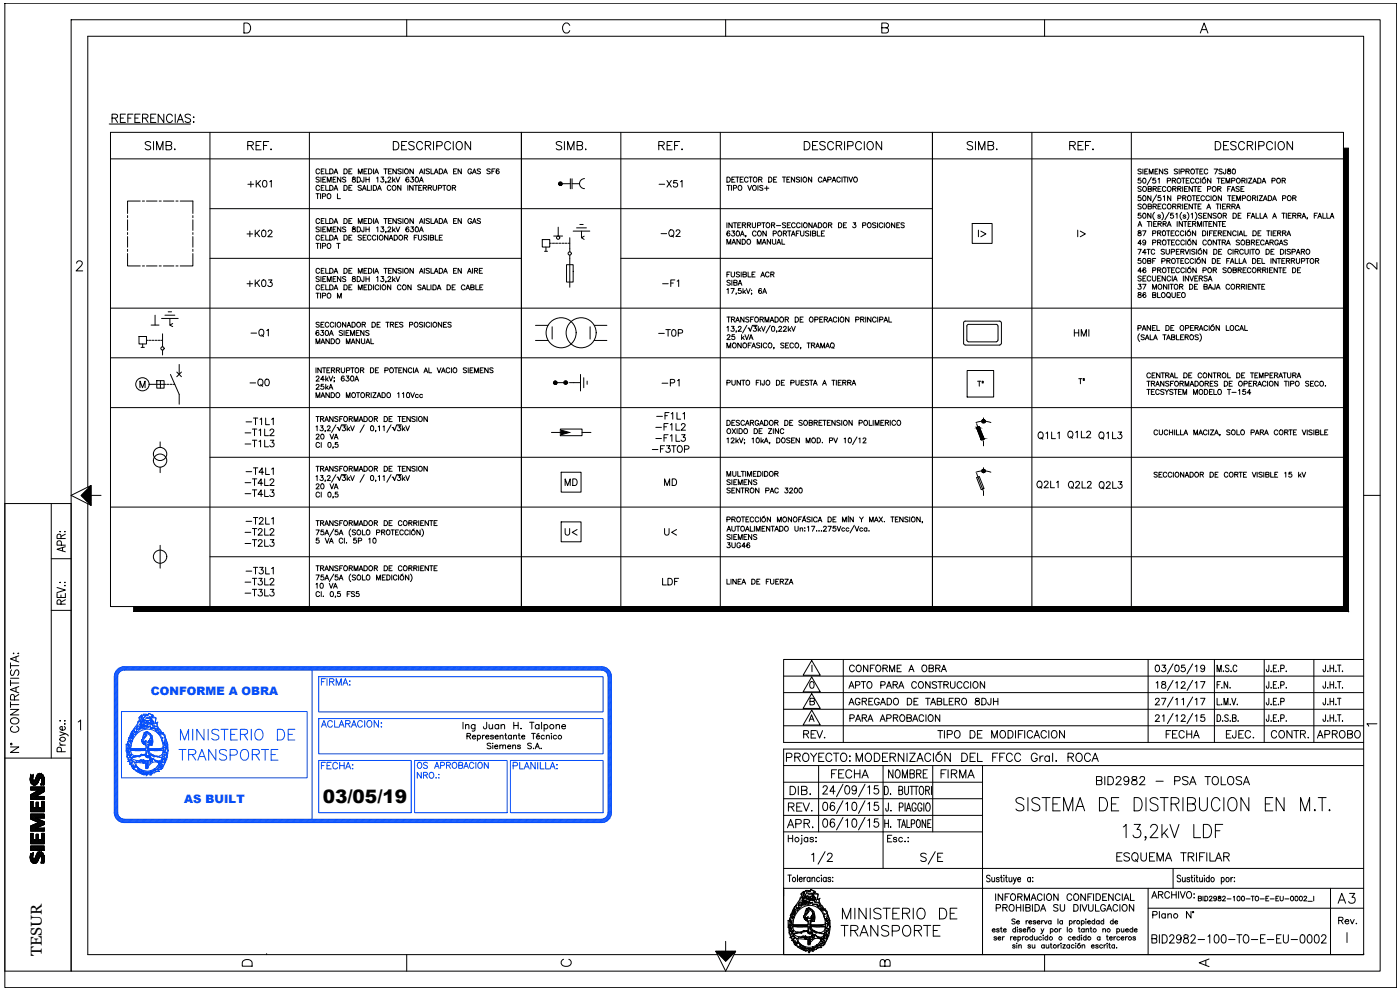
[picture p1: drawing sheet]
<svg xmlns="http://www.w3.org/2000/svg" width="420mm" height="297mm" viewBox="0 0 420 297" stroke-linecap="round" stroke-linejoin="round" font-family="sans-serif">
<defs><g id="words">
<text font-size="8.4" x="336.2" y="253.3">13,2kV LDF</text>
<text font-size="7.5" x="304.1" y="244.5">SISTEMA DE DISTRIBUCION EN M.T.</text>
<g font-size="7.1">
<text x="242.7" y="260.3">1/2</text>
<text x="275.5" y="260.3">S/E</text>
</g>
<g font-size="6.6" fill="#044efb">
<text x="53.3" y="223.3">MINISTERIO DE</text>
<text x="52.9" y="229.3">TRANSPORTE</text>
</g>
<g font-size="6.6">
<text x="251.9" y="276.9">MINISTERIO DE</text>
<text x="251.5" y="282.2">TRANSPORTE</text>
</g>
<g font-size="6.2">
<text x="256.1" y="229.7">MODERNIZACIÓN DEL FFCC Gral. ROCA</text>
<text x="235.3" y="249.8">APR.</text>
<text x="344.7" y="284.3">BID2982-100-TO-E-EU-0002</text>
</g>
<g font-size="5.7">
<text x="42.7" y="46.2">SIMB.</text>
<text x="73.4" y="46.2">REF.</text>
<text x="117.1" y="46.2">DESCRIPCION</text>
<text x="166.2" y="46.2">SIMB.</text>
<text x="196.8" y="46.2">REF.</text>
<text x="240.6" y="46.2">DESCRIPCION</text>
<text x="289.3" y="46.2">SIMB.</text>
<text x="320" y="46.2">REF.</text>
<text x="363.7" y="46.2">DESCRIPCION</text>
<text x="20.8" y="166.9" transform="rotate(-90 20.8 166.9)">APR:</text>
<text x="235.3" y="229.7">PROYECTO:</text>
<text x="248.7" y="234.6">FECHA</text>
<text x="265.6" y="234.6">NOMBRE</text>
<text x="281.5" y="234.6">FIRMA</text>
<text x="328.1" y="236.7">BID2982 - PSA TOLOSA</text>
<text x="235.7" y="244.5">REV.</text>
<text x="334.4" y="259.6">ESQUEMA TRIFILAR</text>
<text x="359.1" y="291.4">A</text>
</g>
<text font-size="5.6" x="96.9" y="240.9">03/05/19</text>
<g font-size="5.3">
<text x="73.4" y="57.5">+K01</text>
<text x="196.8" y="57.5">-X51</text>
<text x="73.4" y="72.3">+K02</text>
<text x="197.6" y="72.3">-Q2</text>
<text x="292.8" y="72.3">I&gt;</text>
<text x="322.4" y="72.3">I&gt;</text>
<text x="74.4" y="102.3">-Q1</text>
<text x="74.1" y="117.1">-Q0</text>
<text x="197.9" y="117.1">-P1</text>
<text x="310.8" y="133">Q1L1</text>
<text x="319.6" y="132.6">Q1L2</text>
<text x="328.8" y="133">Q1L3</text>
<text x="310.4" y="147.8">Q2L1</text>
<text x="319.6" y="147.8">Q2L2</text>
<text x="329.1" y="147.8">Q2L3</text>
<text x="168.6" y="161.9">U&lt;</text>
<text x="198.6" y="161.9">U&lt;</text>
<text x="197.9" y="176.7">LDF</text>
<text x="254" y="202.8">CONFORME A OBRA</text>
<text x="254" y="207.8">APTO PARA CONSTRUCCION</text>
<text x="254" y="212.7">AGREGADO DE TABLERO 8DJH</text>
<text x="254.4" y="217.7">PARA APROBACION</text>
<text x="240.2" y="222.6">REV.</text>
<text x="280.5" y="222.6">TIPO DE MODIFICACION</text>
<text x="349.2" y="222.6">FECHA</text>
<text x="367.2" y="222.6">EJEC.</text>
<text x="380.6" y="222.6">CONTR.</text>
<text x="394.4" y="222.6">APROBO</text>
<text x="167.6" y="291">C</text>
</g>
<g font-size="4.9">
<text x="409.2" y="81.8">2</text>
<text x="73.4" y="87.1">+K03</text>
<text x="197.9" y="87.1">-F1</text>
<text x="196.8" y="102">-T0P</text>
<text x="321.4" y="102">HMI</text>
<text x="168.6" y="146.8">MD</text>
<text x="198.6" y="146.8">MD</text>
<text x="297.7" y="271.3">INFORMACION CONFIDENCIAL</text>
<text x="298.1" y="274.5">PROHIBIDA SU DIVULGACION</text>
<text x="344.7" y="270.6">ARCHIVO:</text>
<text x="345" y="276.6">Plano N°</text>
<text x="400.8" y="278.3">Rev.</text>
<text x="72" y="291">D</text>
<text x="263.2" y="291">B</text>
</g>
<g font-size="4.9" fill="#044efb">
<text x="95.6" y="206.7">FIRMA:</text>
<text x="95.6" y="231.8">FECHA:</text>
</g>
<text font-size="4.7" x="12.5" y="286.8" transform="rotate(-90 12.5 286.8)">TESUR</text>
<g font-size="4.4">
<text x="292.5" y="117.1">Tº</text>
<text x="322.8" y="116.4">Tº</text>
</g>
<g font-size="3.5" fill="#044efb">
<text x="45.3" y="208.5">CONFORME A OBRA</text>
<text x="55.3" y="240.8">AS BUILT</text>
</g>
<text font-size="3.5" x="409.2" y="219.1">1</text>
</g></defs>
<!-- layer: E4_ESQUEMAS -->
<g fill="#000" stroke="#000" stroke-width=".3">
<path d="M168.5 129.1l2.4 .7-2.4 .6z"/>
<path d="M167.7 55.1v.3l.5-.3zM167.7 55.4l.5-.3-.2 .5zM168.2 55.1l-.2 .5h.2z"/>
<path d="M168 54.7l.2 .4v-.4zM168 54.7l.2 .4-.5-.2zM167.7 54.9v.2h.5z"/>
<path d="M168.2 55.1v.5h.2zM168.2 55.1l.4 .3-.2 .2zM168.2 55.1l.4 .3 .1-.3z"/>
<path d="M168.2 55.1h.5l-.1-.2zM168.4 54.7l.2 .2-.4 .2zM168.2 54.7v.4l.2-.4z"/>
<path d="M166.2 114.6l-.1 .3 .5-.1zM166.1 114.9l.5-.1-.4 .3zM166.2 115.1l.2 .2 .2-.5z"/>
<path d="M166.6 114.8l-.2 .5h.3zM166.6 114.8l.3 .4-.2 .1zM166.6 114.8l.3 .4 .2-.1z"/>
<path d="M166.6 114.3v.5l.2-.4zM166.4 114.4l.2-.1v.5zM166.4 114.4l-.2 .2 .4 .2z"/>
<path d="M166.6 114.8l.5 .3v-.3zM166.6 114.8l.5-.2v.2zM166.8 114.4l-.2 .4 .5-.2z"/>
<path d="M169.7 114.6h.2zM169.6 114.6h.3z"/>
<path d="M169.6 114.6h.4zM169.6 114.6h.4z"/>
<path d="M169.6 115.1h.3zM169.6 115.1h.3z"/>
<path d="M169.6 114.6h.4zM169.6 114.6h.4z"/>
<path d="M169.6 115.1h.4zM169.6 115.1h.3z"/>
<path d="M169.6 114.6l.4 .1zM169.6 114.6l.4 .1z"/>
<path d="M169.6 114.7h.5zM169.6 114.7h.5z"/>
<path d="M169.6 115h.4zM169.6 115h.4z"/>
<path d="M169.6 115h.4zM169.6 115l.4 .1z"/>
<path d="M169.5 114.7l.6 .1zM169.5 114.7l.6 .1z"/>
<path d="M169.5 114.8h.6zM169.5 114.8h.6z"/>
<path d="M169.5 114.8l.6 .1zM169.5 114.8l.6 .1z"/>
<path d="M169.5 114.9h.6zM169.5 114.9h.6z"/>
<path d="M169.5 114.9h.6zM169.5 114.9l.5 .1z"/>
</g>
<g fill="none" stroke="#000" stroke-width=".3">
<path d="M168.2 55.1h3M171.2 53.6v3M171.7 55.1h2.3M171.7 53.6v3M175.4 53.6a1.5 1.5 0 0 0-1.5 1.5 1.5 1.5 0 0 0 1.5 1.5M38.3 76.1v3.7h3.8M38.3 64.7v.6M38.3 66v3.1M38.3 69.8v.6M38.3 71v3.2M38.3 74.8v.6M42.1 60.3h-3.8v3.8"/>
<path d="M42.7 79.8h.7M42.7 60.3h.7M44 79.8h3.1M44 60.3h3.1M47.8 79.8h.6M47.8 60.3h.6M49 79.8h3.2M49 60.3h3.2M52.8 79.8h.6M52.8 60.3h.6M54.1 60.3h3.8v3.8M57.9 76.1v3.7h-3.8"/>
<path d="M57.9 64.7v.6M57.9 66v3.1M57.9 69.8v.6M57.9 71v3.2M57.9 74.8v.6M162.7 71.9h2.3v2.2h-2.3zM163.4 75.4h.9M163.8 74.1v1.3M165 73h.5M165.8 73h.6M166.2 70.8h2.6M166.7 73h.7"/>
<path d="M167.5 68.2v2.6M167.7 73h.6M168.6 73h.7M169.6 73h.6M170 79.4h2v5.2h-2zM170.5 73h.5M171 71.3v4.3M171 76.6v9.6M172 69.3h5M173 68.4h3M174 67.4h1M174.5 69.3v2"/>
<path d="M175.3 70.9l-.8 .4 .8 .5M45.4 97.5h2.3M46.5 94.6v2.9M48.5 95.5h5M49.5 94.6h3M50.5 93.6h1M51 95.5v2M51.8 97.1l-.8 .4 .8 .5M160.7 97.6h3.8M165.7 98v3.7M177.1 98v3.7M178.4 97.6h3.7"/>
<path d="M290.2 97.6l.5-.3 8.5 .1 .3 .4-.1 4.5-.4 .3-8.6-.1-.2-.4zM300.5 96.8l-.5-.4h-10.6l-.2 .4v6.2l.5 .5h10.3l.5-.5M300.5 96.9v6.1M41.7 101h2.3v2.2h-2.3zM42 116.3v-2l.8 2 .7-2v2M42.3 104.2h1M42.8 103.2v1M44 102.1h.3M44.6 102.1h.7M44.8 115.3h5M45.6 102.1h.6M46.5 102.1h.7"/>
<path d="M47 114.2h2.2v2.3h-2.2zM47.5 102.1h.6M48.1 114.2v2.3M48.4 102.1h.4M48.8 100.2v3.9M48.8 105v1.5M50.1 115.3h.6M51 115.3h.7M51.2 112.4l2.6 5.9v3M52 115.3h.5M53.1 111.6l1.4 1.4M53.8 109.3v3.1"/>
<path d="M54.5 111.6l-1.4 1.4M160.7 102.2h3.8M166.6 114.8h2.6M170.9 114.8h3.3M174.2 112.4v4.9M175.2 113.3v3M176.2 114.3v1M178.4 102.2h3.7M290.3 111.2h7.9v7.9h-7.9zM48.1 132.6v1.6M165.5 129.8h3M168.2 128.7h6.5v2h-6.5z"/>
<path d="M174.7 129.8h2.6M48.1 140.2v1.6M48.1 163.6v6.9M139 216.7v2M139.7 217.8l.5-.4 .4 .1 .1 1.2M139.7 217.4v1.3M142.6 217.4l-.1 1.8-.8 .1M142.6 217.7a.64 .64 0 0 0-1-.1 .64 .64 0 0 0 0 .9 .64 .64 0 0 0 1-.1M146.1 216.7l-.2 1.8-.6 .1-.2-.5M146.8 217.4l.1 1.2 .5 .1 .4-.4M147.8 217.4v1.3M149.7 217.7a.64 .64 0 0 0-1-.1 .64 .64 0 0 0 0 .9 .64 .64 0 0 0 1-.1"/>
<path d="M149.7 217.4v1.3M150.4 217.8l.5-.4 .5 .1v1.2M150.4 217.4v1.3M154.2 216.7v2M154.2 217.7h1.3M155.5 216.7v2M156.3 218.6h.2zM158.9 216.7h1.3M159.6 216.7v2M161.8 217.7a.64 .64 0 0 0-1-.1 .64 .64 0 0 0 0 .9 .64 .64 0 0 0 1-.1M161.8 217.4v1.3M162.5 216.7v2"/>
<path d="M163.3 217.7a.64 .64 0 0 1 .9-.1 .64 .64 0 0 1 0 .9 .64 .64 0 0 1-.9-.1M163.3 217.4v2M166.9 217.8l.5-.4 .4 .1 .1 1.2M166.9 217.4v1.3M168.6 218h1.1a.63 .63 0 0 0-.6-.6 .63 .63 0 0 0-.6 .7 .63 .63 0 0 0 .6 .6l.6-.3M140.1 220.9l1-.1 .1-.5-.3-.3h-.8v1.7M140.7 220.9l.5 .8M141.7 221.1h1a.55 .55 0 0 0-.9-.4 .55 .55 0 0 0 .2 1h.4l.3-.2M143.3 220.9a.54 .54 0 0 1 .8-.1 .54 .54 0 0 1 0 .8 .54 .54 0 0 1-.8-.1M143.3 220.6v1.7M144.8 220.6v1.1M145.4 220.6l-.4 .1-.2 .4"/>
<path d="M145.8 221.1h.9a.55 .55 0 0 0-.8-.4 .55 .55 0 0 0 .1 1h.4l.3-.2M147.3 223.2l-.4-.2-.7 .2 .2 .4 .9 .6v.2l-.4 .3-.7-.3M147.8 223.1h.1M147.9 223.6v1.1M148.1 220.9l-.3-.3-.6 .3 .8 .3v.5h-.5l-.3-.2M148.4 224h1a.55 .55 0 0 0-.6-.4 .55 .55 0 0 0-.5 .5 .55 .55 0 0 0 .6 .6l.5-.3M148.6 221.1h.9a.55 .55 0 0 0-.6-.4 .55 .55 0 0 0-.4 .5 .55 .55 0 0 0 .5 .5l.5-.2M150 223.9l.4-.4 .4 .1 .1 1.1M150 223.5v1.2M150.1 220.9l.4-.3 .4 .1 .1 1M150.1 220.6v1.1M150.9 223.9l.4-.4 .4 .1v1.1"/>
<path d="M151.5 220.6h.5M151.7 220l.1 1.7h.3M152.3 224h1a.55 .55 0 0 0-.9-.4 .55 .55 0 0 0 .1 1l.5 .1 .3-.3M153.5 220.9a.52 .52 0 0 0-.8-.1 .52 .52 0 0 0 0 .8 .52 .52 0 0 0 .8-.1M153.5 220.6v1.1M153.9 223.9l.3-.4 .5 .1v1.1M153.9 223.5v1.2M154.1 220.9l.4-.3 .5 .1v1M154.1 220.6v1.1M155.5 220.6h.6M155.8 220v1.4l.3 .3M156.2 223.8l-.4-.3-.5 .3 .8 .4v.4l-.5 .1-.3-.3"/>
<path d="M156.6 221.1h.9a.51 .51 0 0 0-.7-.4 .51 .51 0 0 0-.2 .8l.3 .2 .6-.2M159.5 223.2l-.4-.2-.8 .2 .2 .4 1 .6v.2l-.4 .3-.8-.3M159.5 220h1.2M160 224.6h.2zM160.1 220v1.7M160.6 224.7l.7-1.7 .6 1.7M160.8 224.1h.8M161 221.1h.9a.55 .55 0 0 0-.6-.4 .55 .55 0 0 0-.4 .5 .55 .55 0 0 0 .5 .5l.5-.2M161.8 220l-.7 .3M162.4 224.5h.1M163.4 220.9a.54 .54 0 0 0-.8-.1 .54 .54 0 0 0 0 .8 .54 .54 0 0 0 .8-.1M164 220.9l.4-.3 .4 .1 .1 1"/>
<path d="M164 220.6v1.1M165.4 220.1h.2zM165.5 220.7v1M167 220.9a.54 .54 0 0 0-.8-.1 .54 .54 0 0 0 0 .8 .54 .54 0 0 0 .8-.1M247 236.3l.5-.5h.4l.4 .4-.3 .9-1.1 1.2h1.5M250.6 237.4h-1.5l1-1.6v2.5M253 235.3l-1.9 3.8M253.8 235.9a.68 .68 0 0 1 1.1 .3 1.27 1.27 0 0 1-.8 2.1 1.68 1.68 0 0 1-.3-2.4zM257 236.6a.73 .73 0 0 1-1.1 .5 .73 .73 0 0 1 .1-1.2h.7a1.73 1.73 0 0 1-.3 2.4l-.5-.2-.2-.2M259.6 235.3l-1.9 3.8M260.4 236.2l.6-.4v2.5M263.5 235.8h-1l-.1 1a.81 .81 0 0 1 1.2 0 .81 .81 0 0 1-.1 1.2 .81 .81 0 0 1-1.2-.2"/>
<path d="M265.4 235.9a1.34 1.34 0 0 1 1.3 .9 1.34 1.34 0 0 1-.5 1.5l-.8 .1zM267.3 238.2v.2zM269.8 237.1l1-.2-.1-.8-.9-.2v2.5h.7l.3-.2 .1-.6-.4-.5M271.5 235.9l.1 2.2a.51 .51 0 0 0 .5 .3 .51 .51 0 0 0 .5-.3v-2.2M273.7 235.9v2.5M275 235.9v2.5M276.2 236.1l.2-.2a1.4 1.4 0 0 1 .5 2.4l-.2 .1a1.4 1.4 0 0 1-.5-2.3zM277.8 237.1l1.1-.2-.1-.8-1-.2v2.5M278.4 237.1l.5 1.3M279.5 235.9v2.5M247.2 245.8a.68 .68 0 0 1 1.1 .4l.1 .6a1.07 1.07 0 0 1-.9 1.4 1.69 1.69 0 0 1-.3-2.4zM247.2 240.8l.5-.1a1.54 1.54 0 0 1 0 2.5h-.2a1.68 1.68 0 0 1-.3-2.4z"/>
<path d="M250.4 246a.6 .6 0 0 0-.9-.2 1.48 1.48 0 0 0 .4 2.4 .72 .72 0 0 0 .7-.7 .72 .72 0 0 0-.7-.7 .72 .72 0 0 0-.8 .6M250.4 241.1a.58 .58 0 0 0-.9-.3 1.46 1.46 0 0 0 .4 2.4 .73 .73 0 0 0 .6-1.1 .73 .73 0 0 0-1.2-.1l-.2 .4M253 245.2l-1.9 3.8M253 240.2l-1.9 3.9M253.8 246.2l.6-.5v2.5M253.8 241.2l.6-.5v2.5M256 245.8a.67 .67 0 0 1 1 .4 1.32 1.32 0 0 1-.7 2 1.75 1.75 0 0 1-.3-2.4zM256 240.8l.5-.1a1.54 1.54 0 0 1 0 2.5h-.2a1.73 1.73 0 0 1-.3-2.4zM259.6 245.2l-1.9 3.8M259.6 240.2l-1.9 3.9M260.4 246.2l.6-.5v2.5M260.4 241.2l.6-.5v2.5"/>
<path d="M263.5 245.7h-1l-.1 1.1a.81 .81 0 0 1 1.2-.1 .81 .81 0 0 1-.2 1.2 .81 .81 0 0 1-1.1-.2M263.5 240.7h-1l-.1 1.1a.8 .8 0 0 1 1.2 0 .8 .8 0 0 1-.2 1.2 .8 .8 0 0 1-1.1-.3M265.5 246v2.3M265.5 247.1h1.1M266.6 240.9l-.1 2.4h-.5l-.2-.7M266.6 246v2.3M267.3 248v.3zM267.4 243.2v.2zM269.3 246h1.1M269.9 242.2l1-.1 .1-.4-.1-.7-1-.1v2.5M269.9 246v2.3M270.6 248.3l.6-2.3 .6 2.3"/>
<path d="M270.8 247.5h.8M271.6 240.9v2.5M272 243.4l.7-2.5 .7 2.5M272.2 246v2.3h.9M272.3 242.6h.8M273.5 247.2l1-.2-.1-.9-.9-.1v2.3M274.9 241.5a.59 .59 0 0 0-.3-.5 .59 .59 0 0 0-.6 0 1.92 1.92 0 0 0 .2 2.4 .67 .67 0 0 0 .6-.3 .67 .67 0 0 0 .1-.7h-.4M275.3 246.1l.1-.1a1.28 1.28 0 0 1 .5 2.2l-.1 .1a1.28 1.28 0 0 1-.5-2.2zM276.7 241.5a.57 .57 0 0 0-.3-.5 .57 .57 0 0 0-.6 0 1.85 1.85 0 0 0 .1 2.4 .67 .67 0 0 0 .7-.3 .67 .67 0 0 0 .1-.7h-.5M277.3 240.9v2.5M277.8 246v2.3l-1.1-2.3v2.3M278.1 241l.2-.1a1.16 1.16 0 0 1 .8 1.9 .67 .67 0 0 1-.9 .6 .67 .67 0 0 1-.4-1z"/>
<path d="M278.4 247.1h.6M279.4 246h-1v2.3h1M361.6 268.9h.4a.77 .77 0 0 1 .5 .7 .77 .77 0 0 1-.5 .7h-.4zM362.9 269.2l.3-.3 .5 .1-.1 .6-.7 .7h.9M365.1 269.4a.45 .45 0 0 1-.6 .4 .45 .45 0 0 1-.2-.7 .45 .45 0 0 1 .7 0l.1 .6-.2 .5-.4 .1-.2-.2M365.7 268.9v.5a.55 .55 0 0 1 .6 .1 .55 .55 0 0 1 0 .7l-.4 .1a.48 .48 0 0 1-.3-.6 .48 .48 0 0 1 .6-.3l.2-.2-.1-.3zM366.9 269.2l.3-.3 .5 .1-.1 .6-.7 .7h.9M368.3 269.7h1.2M370.1 269.2l.3-.3v1.4M371.4 268.9a.64 .64 0 0 1 .8 .7 .64 .64 0 0 1-.8 .6l-.2-.5zM372.8 268.9a.7 .7 0 0 1 .8 .6 .7 .7 0 0 1-.5 .8l-.5-.3zM373.9 269.7h1.3"/>
<path d="M375.5 268.9h.9M375.9 268.9v1.4M378.2 269.7h1.2M379.9 269.5h.6M380.8 268.9h-.9v1.4h.9M381.2 269.7h1.2M382.9 269.5h.5M383.8 268.9h-.9v1.4h.9M384.2 268.9v1.2l.4 .2 .5-.4v-1M385.6 269.7h1.2M387.5 268.9a.64 .64 0 0 1 .7 .7 .64 .64 0 0 1-.7 .6l-.2-.5zM388.8 268.9a.65 .65 0 0 1 .8 .7 .65 .65 0 0 1-.8 .6l-.2-.5z"/>
<path d="M390.2 268.9a.64 .64 0 0 1 .7 .7 .64 .64 0 0 1-.7 .6l-.3-.5zM391.3 269.2l.3-.3 .5 .3-.8 1.1h.9M392.5 270.4h1.3M394.3 268.9v1.4M404.3 279.8v3M405 268.1h1.6l-.9 1.1a.95 .95 0 0 1 1 1.1 .95 .95 0 0 1-1.3 .7l-.4-.1-.2-.4"/>
<circle cx="167.5" cy="71.3" r=".49"/>
<circle cx="171" cy="76.1" r=".49"/>
<circle cx="168.4" cy="99.8" r="4.5"/>
<circle cx="174.4" cy="99.8" r="4.5"/>
<circle cx="42.8" cy="115.3" r="1.99"/>
<circle cx="48.8" cy="104.5" r=".49"/>
<circle cx="169.7" cy="114.8" r=".57"/>
<circle cx="169.7" cy="114.8" r=".28"/>
<circle cx="48" cy="138.2" r="1.99"/>
<circle cx="48" cy="136.2" r="1.99"/>
<circle cx="48.1" cy="167" r="1.99"/>
<circle cx="165.6" cy="218" r=".67"/>
<circle cx="168" cy="221.1" r=".56"/>
<circle cx="377.2" cy="269.5" r=".64"/>
</g>
<!-- layer: 0 -->
<g fill="none" stroke="#000" stroke-width=".3">
<path d="M32.8 37.2h24.4M33.6 35.4l1.5-.1 .2-.3-.1-.5-.5-.3h-1.1v2.5M34.5 35.4l.8 1.3M36.1 35.4h1M37.6 34.2h-1.5v2.5h1.5M38.4 35.4h.9M39.9 34.2h-1.5v2.5M40.5 35.4h1M42.1 34.2h-1.6v2.5h1.6M42.8 35.4l1.4-.1 .2-.6-.6-.5h-1v2.5M43.6 35.4l.8 1.3M45.2 35.4h1"/>
<path d="M46.8 34.2h-1.6v2.5h1.6M49.2 34.2v2.5l-1.7-2.5v2.5M51.7 34.8a.91 .91 0 0 0-1-.6 .91 .91 0 0 0-.7 1v.6a.92 .92 0 0 0 .7 .9 .92 .92 0 0 0 1-.5M52.6 34.2v2.5M53.2 36.7l.9-2.5 .9 2.5M53.5 35.9h1.2M57.2 34.6a.94 .94 0 0 0-1.6 .2l.2 .4 1.3 .6 .1 .6a1.04 1.04 0 0 1-1.6 0M58 35.2h.3zM58 36.6h.3zM63 39.7v142.3M92.9 39.7v142.3M186.3 39.7v142.3"/>
<path d="M216.2 39.7v142.3M309.7 39.7v142.3M339.5 39.7v142.3M243.6 198.2l2.6 4.4h-5.2zM243.7 199.6v1.9M253.1 197.9v24.9M344.6 197.9v24.9M347 199.6a.64 .64 0 0 1 .9 .3l.1 .5a.91 .91 0 0 1-.6 1.1h-.2a1.29 1.29 0 0 1-.2-1.9zM348.8 199.6h1l-.6 .7a.66 .66 0 0 1 .7 .6 .66 .66 0 0 1-.6 .7 .66 .66 0 0 1-.7-.4M352.1 199.2l-1.7 3M352.8 199.6h.3a1.03 1.03 0 0 1 .8 1 1.03 1.03 0 0 1-.8 .9 1.34 1.34 0 0 1-.3-1.9zM355.6 199.6h-1v.8a.71 .71 0 0 1 1 0 .71 .71 0 0 1-.2 1.1 .71 .71 0 0 1-1-.3"/>
<path d="M357.9 199.2l-1.7 3M358.7 199.9l.5-.3v1.9M364.5 197.9v24.9M368.8 199.8l-.4-.2-.6 .2 .1 .5 .6 .3a.53 .53 0 0 1 .3 .8 .53 .53 0 0 1-.9 0l-.1-.1M379.4 197.9v24.9M380.8 199.6l-.1 1.7-.4 .2-.3-.6M383.1 199.6h-.9v1.9h.9M394.3 197.9v24.9M397.8 199.6l-.1 1.7-.3 .2-.3-.6M399.2 199.6v1.9M400.2 199.6v1.9M401.4 199.6h1"/>
<path d="M401.9 199.6v1.9M409.3 197.9h-174.1v24.9h174.1M235.2 217.8h174.1M235.2 212.8h174.1M235.2 207.8h174.1M235.2 202.9h174.1M242.8 216.5l.8-2 .7 2M243.1 210.4h1.1l.2-.5-.5-.4h-.8v2l1.2-.2 .1-.5-.5-.4M243.1 215.8h1M243.3 204.6a.64 .64 0 0 1 .9 .3l.1 .5a.85 .85 0 0 1-.7 1.1 1.28 1.28 0 0 1-.3-1.9zM243.6 213.1l2.6 4.5h-5.2zM243.6 208.1l2.6 4.5h-5.2z"/>
<path d="M243.6 203.1l2.6 4.5h-5.2zM346.8 214.9l.3-.4h.6l.2 .3-.3 .7-.9 1h1.3M346.8 210l.3-.5 .6 .1 .2 .3-1.2 1.6h1.3M347 204.9l.4-.4v2M348.6 209.5h1.3l-.9 2M348.8 204.6l-.1 .4 .3 .3a.66 .66 0 0 1 .9 .5 .66 .66 0 0 1-.8 .7l-.3-.1a.81 .81 0 0 1 0-.9 .81 .81 0 0 1 .9-.3v-.6zM348.8 214.8l.5-.3v2M352.1 214.1l-1.7 3M352.1 209.1l-1.7 3M352.1 204.1l-1.7 3.1M352.8 214.8l.5-.3v2M352.8 209.9l.5-.4v2"/>
<path d="M352.8 204.9l.5-.4v2M354.6 214.9l.3-.4h.6l.2 .3-.3 .7-1 1h1.4M354.6 205l.1-.4 .6-.1 .4 .6-1.3 1.4h1.4M354.7 209.9l.5-.4v2M357.9 214.1l-1.7 3M357.9 209.1l-1.7 3M357.9 204.1l-1.7 3.1M358.7 214.8l.5-.3v2M358.7 209.9l.5-.4v2M358.7 204.9l.5-.4v2M360.3 209.5h1.3l-.9 2M360.3 204.5h1.3l-.9 2"/>
<path d="M361.5 214.5h-1l-.1 .8a.7 .7 0 0 1 1.1 0 .7 .7 0 0 1-.2 1 .7 .7 0 0 1-1-.2M361.5 200.2a.62 .62 0 0 1-.8 .5 .62 .62 0 0 1-.2-1 .62 .62 0 0 1 1 .1v.4a.94 .94 0 0 1-.7 1.3l-.4-.2M365.3 214.5a1.06 1.06 0 0 1 1.1 .6 1.06 1.06 0 0 1-.4 1.3l-.7 .1zM365.3 209.5v2h.9M365.3 201.5v-1.9l.6 1.9 .6-1.9v1.9M365.3 205.4h.6M366.3 204.5h-1v2M366.6 211.3v.2zM366.6 206.4h.2zM367 216.3h.1M367.1 201.4h.2zM367.3 211.5v-2l.6 2 .6-2v2"/>
<path d="M368.4 204.5v2l-1-2v2M368.6 214.8l-.4-.3-.6 .3 .1 .4 .8 .5a.46 .46 0 0 1-.3 .8l-.6-.3M369.2 206.3h.1M369.2 216.3v.2zM369.2 211.3v.2zM369.4 201.4h.1zM369.7 209.5l.6 2 .6-2M369.9 215.4l.9-.1 .2-.3-.2-.5h-.9v2l1-.2 .1-.5-.4-.4M371.2 200a.59 .59 0 0 0-.7-.4 .59 .59 0 0 0-.5 .7v.5a.59 .59 0 0 0 .5 .7 .59 .59 0 0 0 .7-.5M371.3 211.3v.2zM371.5 216.4h.2zM380.8 214.5l-.1 1.8-.5 .1-.2-.6"/>
<path d="M380.8 209.5l-.1 1.8-.4 .2-.3-.7M380.8 204.5l-.1 1.8-.5 .1-.2-.6M381.4 216.4h.2zM381.4 211.4h.2zM381.4 206.4h.2zM381.4 201.4h.2zM382.2 205.4h.6M382.2 215.4h.6M382.2 210.4h.6M382.2 200.5h.6M383.1 214.5h-.9v2h.9M383.1 209.5h-.9v2h.9"/>
<path d="M383.1 204.5h-.9v2h.9M383.6 216.4h.2zM383.6 211.4h.2zM383.6 206.4h.2zM383.6 201.4h.2zM384.4 215.5l.9-.1v-.9h-.9v2M384.4 210.5l.9-.1v-.8l-.9-.1v2M384.4 205.6l.9-.2v-.8l-.9-.1v2M384.4 200.6l.9-.1v-.9h-.9v1.9M386 216.3v.2zM386 206.3v.2zM386 201.3v.2z"/>
<path d="M397.8 214.5l-.1 1.8-.5 .1-.1-.6M397.8 209.5l-.1 1.8-.3 .2-.3-.7M397.8 204.5l-.1 1.8-.5 .1-.1-.6M398.4 216.4h.2zM398.4 206.4h.2zM398.4 201.4h.2zM398.5 211.3v.2zM399.2 205.4h1M399.2 215.4h1M399.2 210.4h1M399.2 200.5h1M399.2 204.5v2"/>
<path d="M399.2 209.5v2M399.2 214.5v2M400.2 204.5v2M400.2 209.5v2M400.2 214.5v2M400.9 216.3v.2zM400.9 211.3v.2zM400.9 206.3v.2zM400.9 201.3v.2zM401.4 214.5h1M401.4 209.5h1M401.4 204.5h1"/>
<path d="M401.9 204.5v2M401.9 209.5v2M401.9 214.5v2M402.8 216.4h.2zM402.8 206.4h.2zM402.8 201.4h.2z"/>
</g>
<!-- layer: E_TEXT -->
<g fill="none" stroke="#000" stroke-width=".3">
<path d="M33.2 39.7h123.3v142.3h-123.3zM156.5 39.7h123.3v142.3h-123.3zM279.8 39.7h123.4v142.3h-123.4zM33.2 47.7h370M94.8 58.1h1M95.3 58.1v1.5M95.8 53.4l-.3-.3-.5 .1-.1 .4 .9 .5v.3l-.3 .3-.7-.3M95.9 51a.55 .55 0 0 0-.6-.3 .55 .55 0 0 0-.5 .5v.4a.55 .55 0 0 0 .5 .6 .55 .55 0 0 0 .6-.4M95.9 56a.6 .6 0 0 0-.8-.3 .6 .6 0 0 0-.3 .9 .55 .55 0 0 0 .5 .5 .55 .55 0 0 0 .6-.3M96.2 58.1v1.5M96.3 53.1v1.6M96.4 51.4h.6"/>
<path d="M96.4 56.3h.6M96.7 58.9l.9-.1 .1-.5-1-.2v1.5M96.9 53.8h.6M97.3 50.7h-.9v1.5h.9M97.3 55.6h-.9v1.5h.9M97.8 50.7v1.5h.8M97.8 55.6v1.5h.8M97.8 53.1h-.9v1.6h.9M98.2 54.7v-1.6l.6 1.6 .6-1.6v1.6M98.9 50.7h.6a.78 .78 0 0 1 .5 .7 .78 .78 0 0 1-.5 .8h-.6zM98.9 55.6h.6a.79 .79 0 0 1 .5 .8 .79 .79 0 0 1-.5 .7h-.6zM100 53.8h.5"/>
<path d="M100.2 52.2l.6-1.5 .6 1.5M100.2 57.1l.6-1.5 .6 1.5M100.4 51.6h.7M100.4 56.6h.7M100.9 53.1h-.9v1.6h.9M101.3 58.1v1.5h.9M102.3 53.1v1.6l-1-1.6v1.6M103.2 50.7h.5a.81 .81 0 0 1 .5 .7 .81 .81 0 0 1-.5 .8h-.5zM103.2 55.6h.5a.81 .81 0 0 1 .5 .8 .81 .81 0 0 1-.5 .7h-.5zM103.8 53.4l-.4-.3-.5 .1-.1 .4 .9 .5 .1 .3-.4 .3-.6-.3M104.7 51.4h.6M104.7 56.3h.6"/>
<path d="M105.6 50.7h-.9v1.5h.9M105.6 55.6h-.9v1.5h.9M105.8 53.2v.4l.9 .5-.1 .5-.5 .1a.5 .5 0 0 1-.4-.7 .5 .5 0 0 1 .7-.3l.2-.5zM107.2 53.1a.79 .79 0 0 1 1 .8 .79 .79 0 0 1-1 .8zM107.5 52.2v-1.5l.6 1.5 .6-1.5v1.5M108.5 55.8l-.4-.2-.6 .2 .1 .4 .7 .3v.6l-.8-.2M108.8 57.1l.5-1.5 .6 1.5M109 56.6h.7M109.2 53.1v1.4l-.4 .2-.2-.6M109.2 51.4h.6M109.8 53.8h1M109.8 53.1v1.6"/>
<path d="M110.2 50.7h-1v1.5h1M110.3 55.6v1.5h.8M110.6 50.7h.5a.78 .78 0 0 1 .5 .7 .78 .78 0 0 1-.5 .8h-.5zM110.8 53.1v1.6M111.4 55.6v1.5M112 55.6h.5a.81 .81 0 0 1 .5 .8 .81 .81 0 0 1-.5 .7h-.5zM112.1 50.7v1.5M112.5 52.2l.5-1.5 .6 1.5M112.7 51.6h.7M113 53.4l.4-.3v1.6M113.3 57.1l.6-1.5 .5 1.5M113.5 56.6h.7"/>
<path d="M114.4 53.1h.8l-.5 .6a.5 .5 0 0 1 .4 .8 .5 .5 0 0 1-.9-.1M115.2 50.7h1M115.7 50.7v1.5M115.8 54.6l-.1 .3M116.4 53.5v-.1a.44 .44 0 0 1 .7-.2 .44 .44 0 0 1 0 .7l-.8 .8h1.1M116.6 51.4h.6M117.3 56a.6 .6 0 0 0-.9-.3 .6 .6 0 0 0-.2 .9 .55 .55 0 0 0 .5 .5 .55 .55 0 0 0 .6-.3M117.5 50.7h-.9v1.5h.9M117.8 53.1v1.6M118.1 54.1l.5 .6M118.5 53.6l-.7 .8M118.8 53.1l.6 1.6 .6-1.6"/>
<path d="M118.9 50.7v1.5l-1-1.5v1.5M120.3 55.6v1.5l-.9-1.5v1.5M120.4 50.9l-.3-.2-.7 .2 .2 .3 .7 .3 .1 .4-.3 .3-.7-.3M120.9 50.7v1.5M122.4 55.6v1.5M122.7 53.4l-.1-.2a.68 .68 0 0 0-.8 .6 .68 .68 0 0 0 .7 .8 .46 .46 0 0 0 0-.8 .46 .46 0 0 0-.7 .3M123.3 53.1h.8l-.4 .6a.5 .5 0 0 1 .3 .8 .5 .5 0 0 1-.8-.1M124 55.6v1.5l-1-1.5v1.5M124.1 50.7v1.5l-1.1-1.5v1.5M124.3 55.6h1M124.8 53.2a.74 .74 0 0 1 .9 .5 .74 .74 0 0 1-.3 .9l-.4 .1-.3-.3zM124.8 55.6v1.5"/>
<path d="M125.7 56.3h.6M125.9 52.2l.6-1.5 .5 1.5M125.9 54.7l.6-1.6 .5 1.6M126.1 54.1h.7M126.1 51.6h.7M126.6 55.6h-.9v1.5h.9M127 56.3l.9-.1v-.4l-.9-.2v1.5M127.4 50.7v1.5M127.5 56.3l.5 .8M128.5 56.3h.8l.2-.4-.4-.3h-.6v1.5M128.9 50.9l-.9-.2v.5l.7 .3 .2 .4-.4 .3-.6-.3M129 56.3l.5 .8"/>
<path d="M129.3 50.7v1.5h.9M130 55.6v1.1l.4 .4h.4l.2-.4v-1.1M130.4 52.2l.5-1.5 .6 1.5M130.6 51.6h.7M131.5 56.4l.9-.1v-.6l-.9-.1v1.5M131.8 50.7h.5a.78 .78 0 0 1 .6 .7 .78 .78 0 0 1-.6 .8h-.5zM132.9 55.6h.9M133.1 52.2l.6-1.5 .6 1.5M133.3 51.6h.7M133.3 55.6v1.5M135.7 56.3h.9l.2-.4-.4-.3h-.7v1.5M136.1 51.4h.6"/>
<path d="M136.2 56.3l.6 .8M137 50.7h-.9v1.5h.9M138.4 50.7v1.5l-.9-1.5v1.5M141.5 51a.55 .55 0 0 0-.6-.3 .55 .55 0 0 0-.5 .5v.4a.53 .53 0 0 0 .6 .6 .53 .53 0 0 0 .5-.6h-.3M141.8 52.2l.6-1.5 .5 1.5M142 51.6h.7M144.2 50.9l-.8-.2-.1 .4 .8 .4 .1 .4-.3 .3-.7-.3M147.1 50.9l-.3-.2-.7 .2 .2 .3 .7 .3 .1 .4-.3 .3-.7-.3M147.6 51.4h.6M148.6 50.7h-1v1.5M149.7 50.9v-.2a.74 .74 0 0 0-.9 .6 .74 .74 0 0 0 .5 .9 .46 .46 0 0 0 .5-.5 .46 .46 0 0 0-.4-.5 .46 .46 0 0 0-.5 .4M218.2 53.1h.5a.82 .82 0 0 1 .5 .8 .82 .82 0 0 1-.5 .8h-.5z"/>
<path d="M218.2 55.6h1M218.7 55.6v1.5M219.5 55.6v1.5M219.6 53.8h.6M220.1 56.4l.9-.1v-.6l-.9-.1v1.5M220.6 53.1h-1v1.6h1M220.8 53.1h1M221.3 53.1v1.6M222.1 53.8h.6M223.1 53.1h-1v1.6h1M224.4 55.6l.6 1.5 .6-1.5M224.5 53.5a.62 .62 0 0 0-.8-.3 .62 .62 0 0 0-.3 .9 .56 .56 0 0 0 .5 .6 .56 .56 0 0 0 .6-.4"/>
<path d="M224.8 53.1h1M225.3 53.1v1.6M226.3 53.2a.7 .7 0 0 1 .9 .7 .7 .7 0 0 1-.9 .7l-.2-.5zM227.5 55.6v1.5M227.7 53.8h.8l.2-.4-.4-.3h-.6v1.6M228.2 53.8l.5 .9M229 55.8l-.4-.2-.6 .2 .1 .4 .8 .4-.1 .5-.8-.2M229.5 56.5h1.2M230.1 55.8v1.3M230.7 53.1a.79 .79 0 0 1 1 .8 .79 .79 0 0 1-1 .8zM232.2 53.8h.5M233.1 53.1h-.9v1.6h.9"/>
<path d="M234.8 53.1h1M235.3 53.1v1.6M236.1 53.8h.6M237.1 53.1h-1v1.6h1M238.5 53.1v1.6l-1-1.6v1.6M240 53.4l-.4-.3-.5 .1v.5l.8 .4 .1 .3-.4 .3-.6-.3M240.5 53.1v1.6M241.1 53.4a.7 .7 0 0 1 1 .2 .7 .7 0 0 1-.3 1 .7 .7 0 0 1-.8-.3 .7 .7 0 0 1 .1-.9zM243.6 53.1v1.6l-1-1.6v1.6M246.6 53.5a.6 .6 0 0 0-.8-.3 .6 .6 0 0 0-.2 .9 .54 .54 0 0 0 .4 .6 .54 .54 0 0 0 .6-.4M246.9 54.7l.6-1.6 .6 1.6M247.2 54.1h.7"/>
<path d="M248.4 53.9l1-.1v-.4l-.3-.3h-.7v1.6M249.7 54.7l.6-1.6 .5 1.6M249.9 54.1h.7M252.2 53.5a.6 .6 0 0 0-.8-.3 .6 .6 0 0 0-.3 .9 .54 .54 0 0 0 .5 .6 .54 .54 0 0 0 .6-.4M252.7 53.1v1.6M253 53.1h1.1M253.5 53.1v1.6M254.4 53.1v1.6M254.8 53.1l.5 1.6 .6-1.6M256.5 53.2a.68 .68 0 0 1 .8 .8 .68 .68 0 0 1-1 .4l-.1-.7zM342.4 53.5h-.8v.6a.53 .53 0 0 1 .7 0 .53 .53 0 0 1 0 .7 .53 .53 0 0 1-.8-.1M342.4 58.7h-.8v.7a.53 .53 0 0 1 .7-.1 .53 .53 0 0 1 0 .8 .53 .53 0 0 1-.8-.2"/>
<path d="M342.5 50.9l-.9-.1v.4l.8 .4 .1 .4-.3 .2-.7-.2M342.5 56.2l-.9-.2v.5l.8 .3 .1 .4-.3 .2-.7-.2M343 50.7v1.5M343.1 53.6a.69 .69 0 0 1 .8 .6 .69 .69 0 0 1-.8 .7l-.2-.6zM343.1 58.8a.69 .69 0 0 1 .8 .7 .69 .69 0 0 1-.8 .7l-.2-.6zM343.5 51.4h.6M344.5 50.7h-1v1.5h1M344.6 56.7l.8-.1 .1-.5-.9-.1v1.4l.9-.1v-.5l-.3-.1M344.9 52.2v-1.5l.6 1.5 .5-1.5v1.5M345.4 58.7v1.5l-1-1.5v1.5M345.5 53.2l-1.2 2.3M346 56.7l.9-.1 .2-.4-.2-.2h-.9v1.4"/>
<path d="M346.6 56.7l.5 .7M346.6 51.4h.6M346.8 53.5h-.8v.6a.53 .53 0 0 1 .8 0 .53 .53 0 0 1-.1 .7 .53 .53 0 0 1-.8-.1M347.1 58.5l-1.3 2.2M347.5 50.7h-.9v1.5h.9M347.5 53.8l.4-.3v1.4M347.5 56.7h.6M348.3 58.7h-.7l-.1 .7a.53 .53 0 0 1 .8-.1 .53 .53 0 0 1 0 .8 .53 .53 0 0 1-.8-.2M348.5 56h-1v1.4h1M349 50.7v1.5l-1-1.5v1.5M349.1 59l.4-.3v1.5M349.9 56.3a.55 .55 0 0 0-.6-.3 .55 .55 0 0 0-.5 .5v.4a.55 .55 0 0 0 .5 .5 .55 .55 0 0 0 .6-.3"/>
<path d="M350.3 54.2h.9l.1-.6-1-.1v1.4M350.4 50.9l-.8-.1-.1 .4 .9 .4v.4l-.3 .2-.6-.2M351.4 58.7v1.5l-1-1.5v1.5M351.8 54.2l.9-.1v-.5l-.9-.1v1.4M351.9 56.7l.9-.1 .1-.4-.1-.2h-.9v1.4M352.3 54.2l.5 .7M352.4 56.7l.5 .7M353.4 50.9l-.9-.1-.1 .4 .8 .4 .2 .4-.4 .2-.6-.2M353.5 56.7l.8-.1 .1-.5-.9-.1v1.4M353.5 59.5l.8-.1 .1-.5-.9-.2v1.5M353.9 50.7v1.5M353.9 56.7l.5 .7"/>
<path d="M354.4 51.5l.9-.1 .1-.4-.1-.2-.9-.1v1.5M354.6 53.5h1.1M354.9 59.4l1-.1v-.4l-1-.2v1.5M354.9 56v1.4M355.1 53.5v1.4M355.4 59.4l.5 .8M355.5 56.7h.6M355.9 51.4h.9l.1-.4-.1-.2-.9-.1v1.5M356 54.2h.6M356.4 56h-.9v1.4h.9M356.4 51.4l.5 .8M356.9 53.5h-.9v1.4h.9"/>
<path d="M357.6 50.8a.68 .68 0 0 1 .9 .7 .68 .68 0 0 1-1 .5l-.2-.7zM357.8 58.7h1M357.9 56v1.4l-1.1-1.4v1.4M358.2 56h1M358.3 58.7v1.5M358.4 53.8a.57 .57 0 0 0-.7-.3 .57 .57 0 0 0-.4 .5v.4a.57 .57 0 0 0 .4 .6 .57 .57 0 0 0 .7-.4M358.7 56v1.4M358.8 50.7h1M359.1 59.4h.6M359.3 50.7v1.5M359.6 56.7h.5M359.8 53.8a.55 .55 0 0 0-.6-.3 .55 .55 0 0 0-.4 .5v.4a.55 .55 0 0 0 .4 .6 .55 .55 0 0 0 .6-.4"/>
<path d="M360.1 58.7h-1v1.5h1M360.1 51.4h.6M360.4 53.5v1.4M360.5 56h-.9v1.4h.9M361 50.7h-.9v1.5h.9M361.5 59.1a.6 .6 0 0 0-.9-.3 .6 .6 0 0 0-.2 .8 .55 .55 0 0 0 .4 .6 .55 .55 0 0 0 .7-.3M361.6 53.2l-.6 .3M362.4 56.7h.8l.2-.5-.2-.2h-.8v1.4M362.5 51.1a.55 .55 0 0 0-.6-.4 .55 .55 0 0 0-.5 .6 .61 .61 0 0 0 .2 .8 .61 .61 0 0 0 .8-.1l.1-.2M363 59.1a.62 .62 0 0 0-.9-.3 .62 .62 0 0 0-.2 .8 .57 .57 0 0 0 .4 .6 .57 .57 0 0 0 .7-.3M363.4 53.5v1.4l-1-1.4v1.4M363.4 58.7v1.5"/>
<path d="M364.4 50.7h1l-.7 1.5M365.2 53.5h1M365.4 56.7l.9-.1 .2-.4-.2-.2h-.9v1.4M365.7 53.5v1.4M365.9 56.7l.6 .7M366.6 58.7v1.5l-1-1.5v1.5M366.6 54.2h.6M366.8 50.9l-.9-.1v.4l.8 .4 .1 .4-.3 .2-.7-.2M367.5 53.5h-.9v1.4h.9M367.8 50.7v1.3l-.4 .2-.2-.5M367.9 54.9v-1.4l.6 1.4 .6-1.4v1.4M368.4 56.7h.6"/>
<path d="M368.4 58.7h1M368.5 50.8v.4l.4 .2a.45 .45 0 0 1 .5 .5 .45 .45 0 0 1-.7 .3l-.3-.5 .9-.8zM368.9 58.7v1.5M369.4 56h-1v1.4M369.5 57.4l.5-1.4 .6 1.4M369.6 54.2h.9l.1-.6-1-.1v1.4M369.7 56.9h.7M369.8 59.4h.5M370 50.8a.74 .74 0 0 1 .9 .4 .74 .74 0 0 1-.3 .9l-.4 .1-.4-.3zM370.7 58.7h-.9v1.5h.9M371.9 56.2l-.8-.2-.1 .5 .8 .3 .1 .4-.3 .2-.7-.2M372.4 56.7h.6"/>
<path d="M372.7 54.2l.9-.1v-.5l-.9-.1v1.4M372.8 59.5l.9-.1 .1-.5-1-.2v1.5M373.2 54.2l.5 .7M373.4 56h-1v1.4h1M374.2 53.5v1.4M374.7 53.5h1l-1 1.4h1M375.9 59.4h.8l.2-.4-.4-.3h-.6v1.5M376 54.9l.5-1.4 .6 1.4M376.2 54.5h.7M376.4 59.4l.5 .8M377.4 58.7v1.5M377.5 53.5h.5a.81 .81 0 0 1 .5 .7 .81 .81 0 0 1-.5 .7h-.5z"/>
<path d="M377.9 58.7h1l-1 1.5h1M378.7 54.9l.6-1.4 .6 1.4M378.9 54.5h.8M379.4 59.7h.7M380.6 58.7h.5a.79 .79 0 0 1 .6 .8 .79 .79 0 0 1-.6 .7h-.5zM381.7 54.2h.9v-.6l-.9-.1v1.4M382.2 59.7h.7M384.8 54.2l.8-.1 .1-.5-.9-.1v1.4M384.9 59.5l.9-.1 .1-.4-.4-.3h-.6v1.5M385.3 54.2l.5 .7M388 59.4h.8l.2-.4-.4-.3h-.6v1.5M388.5 59.4l.5 .8"/>
<path d="M63 62.6h216.8M63 77.5h93.5M94.8 73h1M95.3 73v1.5M95.8 68.3l-.3-.2-.7 .2 .1 .3 .9 .4-.1 .5-.9-.2M95.9 66a.6 .6 0 0 0-.8-.4 .6 .6 0 0 0-.3 .9 .55 .55 0 0 0 .5 .6 .55 .55 0 0 0 .6-.4M95.9 70.9a.55 .55 0 0 0-.6-.3 .55 .55 0 0 0-.5 .5v.4a.55 .55 0 0 0 .5 .6 .55 .55 0 0 0 .6-.4M96.2 73v1.5M96.3 68.1v1.5M96.4 66.3h.6M96.4 71.3h.6M96.7 73.8l.9-.1 .2-.4-.4-.3h-.7v1.5"/>
<path d="M96.9 68.8h.6M97.3 65.6h-.9v1.5h.9M97.3 70.6h-.9v1.5h.9M97.8 65.6v1.5h.8M97.8 70.6v1.5h.8M97.8 68.1h-.9v1.5h.9M98.2 69.6v-1.5l.6 1.5 .6-1.5v1.5M98.4 73.1a.7 .7 0 0 1 .9 .7 .7 .7 0 0 1-.9 .7l-.2-.5zM98.9 65.6h.6a.79 .79 0 0 1 .5 .7 .79 .79 0 0 1-.5 .8h-.6zM98.9 70.6h.6a.78 .78 0 0 1 .5 .7 .78 .78 0 0 1-.5 .8h-.6zM100 68.8h.5M100.2 67.1l.6-1.5 .6 1.5"/>
<path d="M100.2 72.1l.6-1.5 .6 1.5M100.4 66.6h.7M100.4 71.5h.7M100.9 68.1h-.9v1.5h.9M101.1 73h1M101.6 73v1.5M102.3 68.1v1.5l-1-1.5v1.5M103.2 65.6h.5a.81 .81 0 0 1 .5 .7 .81 .81 0 0 1-.5 .8h-.5zM103.2 70.6h.5a.81 .81 0 0 1 .5 .7 .81 .81 0 0 1-.5 .8h-.5zM103.8 68.3l-.4-.2-.6 .2v.3l.9 .4-.1 .5-.8-.2M104.7 66.3h.6M104.7 71.3h.6"/>
<path d="M105.6 65.6h-.9v1.5h.9M105.6 70.6h-.9v1.5h.9M105.8 68.2v.4a.63 .63 0 0 1 .7 .2 .63 .63 0 0 1 .1 .7l-.5 .1a.5 .5 0 0 1-.4-.7 .5 .5 0 0 1 .7-.3l.2-.4zM107.2 68.1h.5a.78 .78 0 0 1 .5 .7 .78 .78 0 0 1-.5 .8h-.5zM107.5 67.1v-1.5l.6 1.5 .6-1.5v1.5M108.5 70.8l-.4-.2-.6 .2 .1 .3 .9 .5-.4 .5-.6-.3M109 71.3h.5M109.2 68.1v1.3l-.5 .1-.1-.5M109.2 66.3h.6M109.8 68.1v1.5M109.8 68.8h1M109.9 70.6h-.9v1.5h.9"/>
<path d="M110.2 65.6h-1v1.5h1M110.6 65.6h.5a.79 .79 0 0 1 .5 .7 .79 .79 0 0 1-.5 .8h-.5zM110.8 68.1v1.5M111.3 70.9a.55 .55 0 0 0-.6-.3 .55 .55 0 0 0-.4 .5v.4a.55 .55 0 0 0 .4 .6 .55 .55 0 0 0 .6-.4M112.1 65.6v1.5M112.5 67.1l.5-1.5 .6 1.5M112.7 66.6h.7M112.8 70.9a.55 .55 0 0 0-.6-.3 .55 .55 0 0 0-.5 .5v.4a.55 .55 0 0 0 .5 .6 .55 .55 0 0 0 .6-.4M113 68.4l.4-.3v1.5M113.3 70.6v1.5M114.4 68.1h.8l-.5 .5a.51 .51 0 0 1 .4 .8 .51 .51 0 0 1-.9-.1M115.2 65.6h1"/>
<path d="M115.7 65.6v1.5M115.8 69.5l-.1 .4M116.4 68.4a.43 .43 0 0 1 .4-.3 .43 .43 0 0 1 .5 .3l-1 1.2h1.1M116.4 70.6v1.5l-1-1.5v1.5M116.6 66.3h.6M116.8 72.1l.6-1.5 .5 1.5M117 71.5h.7M117.5 65.6h-.9v1.5h.9M117.8 68.1v1.5M118.1 69l.5 .6M118.3 70.6a.79 .79 0 0 1 .9 .4 .79 .79 0 0 1-.2 1l-.7 .1zM118.5 68.6l-.7 .7"/>
<path d="M118.8 68.1l.6 1.5 .6-1.5M118.9 65.6v1.5l-1-1.5v1.5M120.4 65.8l-.3-.2-.7 .2 .2 .4 .7 .2v.6l-.9-.2M120.9 65.6v1.5M121.3 71.3l.9-.1 .1-.5-1-.1v1.5M121.8 71.3l.5 .8M122.7 68.3l-.1-.1a.68 .68 0 0 0-.8 .6 .68 .68 0 0 0 .7 .7 .47 .47 0 0 0 0-.8 .47 .47 0 0 0-.7 .3M123.3 68.1h.8l-.4 .5a.51 .51 0 0 1 .3 .8 .51 .51 0 0 1-.8-.1M124.1 65.6v1.5l-1.1-1.5v1.5M124.3 71.3h.6M124.8 68.2l.2-.1a.77 .77 0 0 1 .6 .7 .77 .77 0 0 1-.6 .8l-.2-.1-.2-.6zM125.2 70.6h-.9v1.5"/>
<path d="M125.6 70.6v1l.4 .5 .5-.3 .1-1.2M125.9 67.1l.6-1.5 .5 1.5M125.9 69.6l.6-1.5 .5 1.5M126.1 66.6h.7M126.1 69h.7M127.4 65.6v1.5M128.1 70.8l-.9-.2-.1 .4 .8 .4 .2 .4-.4 .3-.6-.3M128.6 70.6v1.5M128.9 65.8l-.4-.2-.6 .2 .1 .4 .8 .3 .1 .3-.4 .3-.6-.3M129.1 71.3l.9-.1 .1-.4-.1-.2h-.9v1.5l1-.2v-.4l-.3-.2M129.3 65.6v1.5h.9M130.4 67.1l.5-1.5 .6 1.5"/>
<path d="M130.6 66.6h.7M130.7 70.6v1.5h.8M131.8 65.6h.5a.79 .79 0 0 1 .6 .7 .79 .79 0 0 1-.6 .8h-.5zM131.8 71.3h.6M132.8 70.6h-1v1.5h1M133.1 67.1l.6-1.5 .6 1.5M133.3 66.6h.7M136.1 66.3h.6M137 65.6h-.9v1.5h.9M138.4 65.6v1.5l-.9-1.5v1.5M141.5 66a.6 .6 0 0 0-.8-.4 .6 .6 0 0 0-.3 .9 .53 .53 0 0 0 .6 .6 .53 .53 0 0 0 .5-.6h-.3M141.8 67.1l.6-1.5 .5 1.5"/>
<path d="M142 66.6h.7M144.2 65.8l-.3-.2-.7 .2 .2 .4 .7 .2v.6l-.9-.2M186.3 77.5h93.5M218.2 73.3v-1.5l.6 1.5 .5-1.5v1.5M218.2 66.8v1.5M219 69.5v-.1a.74 .74 0 0 0-.9 .5 .74 .74 0 0 0 .5 .9 .46 .46 0 0 0 .5-.4 .46 .46 0 0 0-.4-.5 .46 .46 0 0 0-.5 .4M219.6 69.3h.8l-.4 .6a.5 .5 0 0 1 .4 .8 .5 .5 0 0 1-.9-.2M219.6 73.3l.6-1.5 .6 1.5M219.7 66.8v1.5l-.9-1.5v1.5M219.9 72.8h.7M220.1 66.8h1M220.6 66.8v1.5"/>
<path d="M221.2 69.4l.2-.1a.8 .8 0 0 1 .5 .8 .8 .8 0 0 1-.5 .7l-.4-.3zM221.4 67.5h.6M222.1 71.8v1.5l-.9-1.5v1.5M222.2 70.8l.6-1.5 .6 1.5M222.3 66.8h-.9v1.5h.9M222.4 70.3h.8M222.7 71.8a.81 .81 0 0 1 1 .4 .81 .81 0 0 1-.3 1l-.7 .1zM222.8 67.5h.8l.2-.4-.2-.2-.8-.1v1.5M223.3 67.5l.5 .8M223.9 70.7h-.2h.2l-.2 .4M224.3 67.5h.8l.2-.4-.2-.2-.8-.1v1.5M224.8 67.5l.5 .8"/>
<path d="M225.8 66.8v1.3l.4 .2 .5-.2 .1-1.3M226.9 69.7a.62 .62 0 0 0-.8-.3 .62 .62 0 0 0-.3 .8 .56 .56 0 0 0 .5 .6 .56 .56 0 0 0 .6-.4M227.3 73.3v-1.5l.5 1.5 .6-1.5v1.5M227.3 67.6l1-.1v-.5l-1-.2v1.5M227.5 69.5a.66 .66 0 0 1 1 .6 .66 .66 0 0 1-1 .5zM228.6 66.8h1M228.7 73.3l.6-1.5 .6 1.5M229 72.8h.7M229.1 66.8v1.5M230 69.3v1.5l-1-1.5v1.5M230.2 66.9a.7 .7 0 0 1 .8 .7 .7 .7 0 0 1-.8 .6l-.3-.5zM231.2 71.8v1.5l-.9-1.5v1.5"/>
<path d="M231.5 67.5h.9l.1-.5-1-.2v1.5M231.8 71.8v1.1l.5 .4 .3-.1 .2-.3v-1.1M232 70.1l.9-.1v-.6l-.9-.1v1.5M232 67.5l.5 .8M233 67.7h1.3M233.1 73.3l.6-1.5 .6 1.5M233.4 72.8h.7M233.6 69.5a.66 .66 0 0 1 1 .6 .66 .66 0 0 1-1 .5zM234.7 71.8v1.5h.8M235.1 70l.8-.1 .2-.3-.4-.3h-.6v1.5M235.6 70l.5 .8M235.8 67.1l-.9-.2v.5l.8 .3 .1 .4-.4 .2-.6-.2"/>
<path d="M236.3 67.5h.6M236.4 69.3h.9M236.9 69.3v1.5M237.2 66.8h-.9v1.5h.9M237.5 70.8l.6-1.5 .5 1.5M237.7 70.3h.7M238.6 67.2a.62 .62 0 0 0-.8-.3 .62 .62 0 0 0-.3 .8 .56 .56 0 0 0 .5 .6 .56 .56 0 0 0 .6-.4M239 70h.5M239.9 69.3h-.9v1.5M240.1 67.2a.55 .55 0 0 0-.6-.4 .55 .55 0 0 0-.4 .6 .61 .61 0 0 0 .1 .8 .61 .61 0 0 0 .8-.1l.1-.2M240.3 69.3v1.1l.4 .4 .4-.1 .2-.3v-1.1M240.6 66.8v1.5"/>
<path d="M241.4 66.9a.7 .7 0 0 1 .9 .7 .7 .7 0 0 1-.9 .6l-.3-.5zM242.8 69.5l-.4-.2-.7 .2 .2 .4 .7 .2 .2 .3-.4 .4-.7-.2M243.3 69.3v1.5M243.7 66.8v1.5l-.9-1.5v1.5M243.8 70l.9-.1 .1-.3-.4-.3h-.6v1.5l.9-.1 .1-.4-.4-.3M244.1 68.3l.6-1.5 .6 1.5M244.3 67.8h.7M245.3 69.3v1.5h.8M245.6 66.8h.5a.78 .78 0 0 1 .5 .8 .78 .78 0 0 1-.5 .7h-.5zM246.5 70h.6M247.3 66.9a.7 .7 0 0 1 .9 .7 .7 .7 0 0 1-.9 .6l-.3-.5zM247.5 69.3h-1v1.5h1"/>
<path d="M248.6 67.5h.9l.2-.4-.2-.2-.9-.1v1.5M249.1 67.5l.6 .8M251.6 66.8h.5a.78 .78 0 0 1 .5 .8 .78 .78 0 0 1-.5 .7h-.5zM253.1 67.5h.6M254.1 66.8h-1v1.5h1M256 66.8h.8l-.4 .6a.5 .5 0 0 1 .3 .8 .5 .5 0 0 1-.8-.2M258.9 67.6l.9-.1v-.5l-.9-.2v1.5M260.6 66.9a.7 .7 0 0 1 .8 .7 .7 .7 0 0 1-.8 .6l-.3-.5zM262.9 67.1l-.4-.3-.7 .3 .2 .3 .9 .5-.4 .4-.7-.2M263.4 66.8v1.5M264.9 67.2a.62 .62 0 0 0-.8-.3 .62 .62 0 0 0-.3 .8 .56 .56 0 0 0 .5 .6 .56 .56 0 0 0 .6-.4M265.4 66.8v1.5"/>
<path d="M266 67.1a.66 .66 0 0 1 .9 0 .66 .66 0 0 1 0 .9 .66 .66 0 0 1-.9 .1zM268.5 66.8v1.5l-.9-1.5v1.5M269.1 67.5h.6M270 66.8h-.9v1.5h.9M271.4 67.1l-.9-.2-.1 .4 .9 .4 .1 .4-.4 .2-.6-.2M341.5 67.9l.6-1.4 .6 1.4M341.5 74.8h1l-.7 1.5M341.6 69.3v.4l.8 .4v.5h-.8v-.5l.8-.5v-.3zM341.7 67.5h.7M342.4 64h-.8v.6a.52 .52 0 0 1 .8 0 .52 .52 0 0 1-.1 .8 .52 .52 0 0 1-.8-.2M342.4 77.6h-.8v.6a.53 .53 0 0 1 .7-.1 .53 .53 0 0 1 0 .8 .53 .53 0 0 1-.8-.1M342.5 61.4l-.3-.2-.7 .2 .1 .3 .8 .4v.6l-.9-.2"/>
<path d="M342.6 73h-1.1l.7-1v1.5M342.9 69.3h1l-.7 1.4M343.1 64.1a.74 .74 0 0 1 .9 .5 .74 .74 0 0 1-.5 .9l-.5-.3zM343.1 77.6a.69 .69 0 0 1 .8 .7 .69 .69 0 0 1-.8 .7l-.2-.6zM343.8 72.5a.47 .47 0 0 1-.6 .4 .47 .47 0 0 1-.2-.7 .47 .47 0 0 1 .8 0v.3a.69 .69 0 0 1-.5 1l-.3-.2M344 75.8h-1.1l.7-1v1.5M344.2 74.8h1M344.3 66.5h1M344.4 78.3l.9-.1v-.5l-.9-.1v1.4h.9l.1-.4-.3-.3M344.6 61.9l.8-.1 .1-.5-.9-.1v1.5l.9-.1v-.5l-.3-.2M344.7 74.8v1.5M344.8 66.5v1.4"/>
<path d="M345.4 64v1.5l-1-1.5v1.5M345.6 66.5v1.4M345.9 70l1-.1v-.5l-1-.1v1.4M345.9 72.8l.9-.1 .1-.6-1-.1v1.5M345.9 78.3h.6M346 61.9l.9-.1 .1-.5-1-.1v1.5M346.2 67.2h.6M346.5 63.7a1.48 1.48 0 0 0 0 2.3M346.6 75.1a.55 .55 0 0 0-.7-.3 .55 .55 0 0 0-.4 .6 .61 .61 0 0 0 .2 .7 .61 .61 0 0 0 .8 0l.1-.2M346.6 61.9l.5 .8M346.9 77.6h-1v1.4M347.1 66.5h-.9v1.4h.9"/>
<path d="M347.4 69.9h.8l.2-.4-.2-.2h-.8v1.4M347.4 72.7l.9-.1v-.5l-.9-.1v1.5M347.5 67.2l.9-.1 .1-.3-.3-.3h-.7v1.4M347.5 61.9h.6M347.9 69.9l.5 .8M347.9 72.7l.5 .8M348 67.2l.5 .7M348.2 64.7l-.2-.2-.5 .1v.3l.7 .2v.2l-.2 .2-.5-.2M348.5 61.2h-1v1.5h1M348.7 63.7a1.48 1.48 0 0 1 0 2.3M348.7 78.4l.8-.1 .1-.6-.9-.1v1.4M349.1 67.2l.8-.1 .1-.3-.3-.3h-.6v1.4"/>
<path d="M349.1 69.3a.74 .74 0 0 1 .8 .6 .74 .74 0 0 1-.5 .8l-.5-.3zM349.5 75l-.4-.2-.6 .2 .1 .4 .8 .3 .1 .4-.4 .2-.6-.2M349.5 67.2l.5 .7M349.9 61.6a.55 .55 0 0 0-.6-.4 .55 .55 0 0 0-.5 .6v.3a.55 .55 0 0 0 .5 .6 .55 .55 0 0 0 .6-.3M349.9 74.8v1.1l.5 .4 .6-.4v-1.1M350.1 69.3h1M350.2 78.3l.8-.1 .1-.5-.9-.1v1.4M350.2 72h1.1M350.3 67.9l.6-1.4 .6 1.4M350.5 67.5h.8M350.6 69.3v1.4M350.7 78.3l.5 .7"/>
<path d="M350.7 72v1.5M350.9 63.7l-1.3 2.3M351.5 69.9h.5M351.5 75.6l.9-.1v-.7h-.9v1.5M351.6 72.7h.5M351.9 61.9l.9-.1 .1-.5-1-.1v1.5M352.1 64h-.7l-.1 .6a.52 .52 0 0 1 .8 0 .52 .52 0 0 1-.1 .8 .52 .52 0 0 1-.7-.2M352.4 69.3h-.9v1.4h.9M352.4 61.9l.5 .8M352.5 72h-.9v1.5h.9M352.9 64.3l.3-.3v1.5M353 75.5h.6"/>
<path d="M353 77.6h1M353.3 66.5v1.4M353.5 61.9l.8-.1 .1-.5-.9-.1v1.5M353.5 77.6v1.4M353.8 69.6a.55 .55 0 0 0-.6-.3 .55 .55 0 0 0-.5 .5 .61 .61 0 0 0 .3 .8 .61 .61 0 0 0 .8-.2M353.9 72.4a.6 .6 0 0 0-.8-.3 .6 .6 0 0 0-.2 .8 .55 .55 0 0 0 .4 .6 .55 .55 0 0 0 .6-.3M353.9 74.8h-.9v1.5h.9M353.9 61.9l.5 .8M354.4 75.5l.8-.1 .2-.3-.2-.3h-.8v1.5M354.4 78.3h.5M354.6 63.7a1.48 1.48 0 0 0 0 2.3M354.9 66.5v1.4l-1-1.4v1.4"/>
<path d="M354.9 75.5l.5 .8M354.9 61.2v1.5M355.2 66.5h1M355.3 69.6a.55 .55 0 0 0-.6-.3 .55 .55 0 0 0-.5 .5 .61 .61 0 0 0 .3 .8 .61 .61 0 0 0 .8-.2M355.3 77.6h-.9v1.4h.9M355.4 72.4a.6 .6 0 0 0-.8-.3 .6 .6 0 0 0-.2 .8 .55 .55 0 0 0 .4 .6 .55 .55 0 0 0 .6-.3M355.5 61.9h.6M355.7 74.8l.5 1.5 .6-1.5M355.7 66.5v1.4M355.8 69.3v1.4M355.9 64.7l-.3-.2-.5 .1v.3l.8 .4-.3 .2-.5-.2M355.9 72v1.5"/>
<path d="M356.3 63.7a1.48 1.48 0 0 1 0 2.3M356.4 61.2h-.9v1.5h.9M356.6 67.2h.5M356.7 77.9a.55 .55 0 0 0-.6-.3 .55 .55 0 0 0-.4 .5v.4a.55 .55 0 0 0 .4 .5 .55 .55 0 0 0 .6-.3M357.1 69l-.6 .3M357.1 74.8v1.5M357.2 71.7l-.6 .3M357.5 64.3l.4-.3v1.5M357.5 66.5h-.9v1.4h.9M357.9 61.2v1.5l-1.1-1.5v1.5M357.9 67.2l.9-.1 .1-.3-.3-.3h-.7v1.4M358.2 77.9a.55 .55 0 0 0-.6-.3 .55 .55 0 0 0-.5 .5v.4a.55 .55 0 0 0 .5 .5 .55 .55 0 0 0 .6-.3"/>
<path d="M358.2 61.2h1M358.4 67.2l.5 .7M358.6 75l-.8-.2-.1 .5 .9 .4v.4l-.3 .2-.7-.2M358.7 63.7a1.48 1.48 0 0 1 0 2.3M358.7 61.2v1.5M358.7 77.6v1.4M358.8 69.3v1.4l-.9-1.4v1.4M359 72v1.5l-1-1.5v1.5M359.1 74.8v1.5M359.4 67.9v-1.4l.6 1.4 .6-1.4v1.4M359.6 61.9h.5M360 77.3l-.6 .3"/>
<path d="M360.4 74.5l-.6 .3M360.5 61.2h-.9v1.5h.9M360.7 64.2l-.3-.2-.7 .2 .1 .4 .9 .5-.3 .4-.7-.2M360.9 69.3h.5a.81 .81 0 0 1 .5 .7 .81 .81 0 0 1-.5 .7h-.5zM361.1 66.5v1.4M361.2 64.7h.6M361.5 66.5h1M361.8 77.6v1.4l-1-1.4v1.4M362 66.5v1.4M362 72.4a.6 .6 0 0 0-.8-.3 .6 .6 0 0 0-.2 .8 .55 .55 0 0 0 .4 .6 .55 .55 0 0 0 .6-.3M362.1 64h-.9v1.5h.9M362.2 62.7l.6-1.5 .5 1.5"/>
<path d="M362.2 74.8v1.5l-1-1.5v1.5M362.4 62.2h.7M362.4 69.3v1.4M362.8 67.2h.6M363 69.9h.5M363.5 64v1.5l-.9-1.5v1.5M363.7 66.5h-.9v1.4h.9M363.8 77.6h.5a.78 .78 0 0 1 .5 .7 .78 .78 0 0 1-.5 .7h-.5zM363.9 69.3h-.9v1.4M364.3 74.8h.5a.81 .81 0 0 1 .4 .7 .81 .81 0 0 1-.4 .8h-.5zM364.3 69.9h.5M365 61.2h.9"/>
<path d="M365 64.2l-.3-.2-.7 .2 .2 .4 .8 .5-.3 .4-.7-.2M365.1 72v1.5l-1-1.5v1.5M365.2 66.5v1.4l-1-1.4v1.4M365.2 69.3h-.9v1.4h.9M365.3 78.3h.6M365.4 72h1.1M365.4 61.2v1.5M365.5 66.5h1M365.6 69.9h.9v-.5l-.9-.1v1.4M365.7 64.1a.7 .7 0 0 1 .9 .6 .7 .7 0 0 1-.9 .7l-.3-.5zM365.7 75.5h.6M365.9 72v1.5"/>
<path d="M366 66.5v1.4M366.1 69.9l.5 .8M366.2 77.6h-.9v1.4h.9M366.3 61.2v1.5M366.7 74.8h-1v1.5h1M366.8 72.7l.9-.1v-.5l-.9-.1v1.5M366.9 61.9h.5M366.9 67.2h.5M367.1 64.7l.8-.1 .1-.5-.9-.1v1.5M367.1 69.9h.5M367.3 72.7l.5 .8M367.6 64.7l.5 .8"/>
<path d="M367.8 61.2h-.9v1.5h.9M367.8 66.5h-.9v1.4h.9M368 69.3h-.9v1.4h.9M368.1 73.5l.6-1.5 .5 1.5M368.1 78.3h.6M368.2 61.9l.9-.1 .1-.5-1-.1v1.5M368.3 73h.7M368.7 61.9l.5 .8M369.1 77.6h-1v1.4M369.2 79l.6-1.4 .5 1.4M369.4 69.3v1.4l-1-1.4v1.4M369.4 78.6h.7"/>
<path d="M369.6 75.1a.55 .55 0 0 0-.6-.3 .55 .55 0 0 0-.5 .6 .61 .61 0 0 0 .2 .7 .61 .61 0 0 0 .8 0l.1-.2M369.7 61.9l.9-.1v-.5l-.9-.1v1.5M370 64h.6a.82 .82 0 0 1 .5 .7 .82 .82 0 0 1-.5 .8h-.6zM370 74.8v1.5M370.2 61.9l.5 .8M370.6 75.5l.9-.1 .1-.5-1-.1v1.5M370.7 77.6v1.4h.9M371 62.7l.6-1.5 .5 1.5M371 69.6a.55 .55 0 0 0-.6-.3 .55 .55 0 0 0-.5 .5 .61 .61 0 0 0 .3 .8 .61 .61 0 0 0 .8-.2M371.2 60.2v-1.5l.5 1.5 .6-1.5v1.5M371.2 75.5l.4 .8M371.2 62.2h.7"/>
<path d="M371.5 69.3v1.4M371.6 64.7h.5M371.8 70.7l.6-1.4 .6 1.4M371.9 77.6v1.4h.9M372 72.2l-.4-.2-.6 .2 .2 .4 .8 .5-.2 .3-.8-.1M372 70.2h.8M372.5 64h-.9v1.5h.9M372.9 79l.6-1.4 .5 1.4M373.1 75.1a.62 .62 0 0 0-.8-.2 .62 .62 0 0 0-.3 .8 .56 .56 0 0 0 .5 .6 .56 .56 0 0 0 .6-.4M373.1 78.6h.7M373.4 69.3v1.4h.8M373.6 74.8v1.1l.4 .4 .5-.2 .1-1.3"/>
<path d="M374 72.7l.9-.1 .1-.5-1-.1v1.5l.9-.1 .1-.4-.3-.3M374.4 64.7h.6M375.2 74.8v1.5M375.3 64h-.9v1.5M375.5 65.5l.5-1.5 .6 1.5M375.6 72.7l.8-.1v-.5l-.8-.1v1.5M375.6 74.8h.9M375.7 65h.7M375.9 77.6h.5a.78 .78 0 0 1 .5 .7 .78 .78 0 0 1-.5 .7h-.5zM376 69.3h.5a.78 .78 0 0 1 .6 .7 .78 .78 0 0 1-.6 .7h-.5zM376 72.7l.5 .8M376 74.8v1.5"/>
<path d="M377 64v1.5h.8M377 75a.66 .66 0 0 1 .8 .1 .66 .66 0 0 1 0 .9 .66 .66 0 0 1-.8 .1zM377 72.7h.6M377.4 78.3h.6M377.5 69.9h.6M378 72h-1v1.5h1M378.2 64v1.5h.8M378.3 77.6h-.9v1.4h.9M378.4 69.3h-.9v1.4h.9M378.7 77.6v1.4h.9M379.2 60.2l.5-1.5 .6 1.5M379.2 65.5l.5-1.5 .6 1.5"/>
<path d="M379.4 72.4a.6 .6 0 0 0-.9-.3 .6 .6 0 0 0-.2 .8 .55 .55 0 0 0 .4 .6 .55 .55 0 0 0 .7-.3M379.4 65h.7M379.7 73.5l.5-1.5 .6 1.5M379.9 73h.7M380 74.8h.4a.78 .78 0 0 1 .6 .7 .78 .78 0 0 1-.6 .8h-.4zM380.2 69.3h.9M380.6 69.3v1.4M381.1 72.7l1-.1v-.5l-1-.1v1.5M381.4 75.5h.6M381.4 77.6v1.4M381.5 69.3v1.4M381.6 72.7l.6 .8"/>
<path d="M381.9 60.2l.6-1.5 .6 1.5M381.9 65.5l.6-1.5 .6 1.5M382.1 69.9h.5M382.2 65h.7M382.4 74.8h-1v1.5h1M383 69.3h-.9v1.4h.9M383 77.6v1.4l-1-1.4v1.4M383.3 77.6h1.1M383.4 69.9h.9l.1-.5-1-.1v1.4M383.6 72.4a.6 .6 0 0 0-.8-.3 .6 .6 0 0 0-.2 .8 .53 .53 0 0 0 .5 .6 .53 .53 0 0 0 .5-.6h-.3M383.9 77.6v1.4M383.9 73.5l.6-1.5 .6 1.5"/>
<path d="M383.9 69.9l.5 .8M384.1 73h.8M384.3 74.8h.5a.78 .78 0 0 1 .5 .7 .78 .78 0 0 1-.5 .8h-.5zM384.7 64h1M384.7 78.3h.6M384.9 69.9h.9l.1-.4-.1-.2h-.9v1.4M385.2 64v1.5M385.4 69.9l.5 .8M385.6 77.6h-.9v1.4h.9M385.8 74.8v1.5M386.1 78.3l.8-.1 .1-.5-.9-.1v1.4M386.1 64v1.5"/>
<path d="M386.2 70.7l.6-1.4 .5 1.4M386.3 72.2l-.3-.2-.7 .2 .2 .4 .8 .5-.1 .3-.9-.1M386.4 70.2h.7M386.6 78.3l.5 .7M386.6 64.7h.6M387.3 75l-.9-.2v.6l.8 .3 .1 .4-.4 .2-.6-.2M387.5 64h-.9v1.5h.9M387.5 78.3l.9-.1 .1-.5-1-.1v1.4M387.7 75.6l1-.2 .1-.3-.2-.3h-.9v1.5M388 64.7l.8-.1 .2-.3-.4-.3h-.6v1.5M388 78.3l.5 .7M388.5 64.7l.5 .8"/>
<path d="M389.1 76.3l.5-1.5 .6 1.5M389.1 77.6v1.2l.4 .2h.3l.2-.4v-1M389.3 75.8h.6M389.5 64.7l.8-.1 .2-.3-.4-.3h-.6v1.5M389.9 64.7l.6 .8M390.5 75.5l.9-.1 .1-.5-1-.1v1.5M390.6 78.4l.9-.1v-.6l-.9-.1v1.4M390.8 65.5l.5-1.5 .6 1.5M391 65h.7M391 75.5l.5 .8M391.9 77.6h1M392.2 74.8a.7 .7 0 0 1 .9 .7 .7 .7 0 0 1-.9 .7l-.3-.5z"/>
<path d="M392.4 65.4l-.2 .3M392.4 77.6v1.4M394.4 64.7h.6M394.8 78.3l.9-.1v-.5l-.9-.1v1.4M395.3 78.3l.5 .7M395.4 64h-1v1.5M395.5 65.5l.6-1.5 .5 1.5M395.7 65h.7M397 64v1.5h.9M398.2 64v1.5h.8M399.2 65.5l.6-1.5 .5 1.5M399.4 65h.7"/>
<path d="M33.2 92.5h370M94.8 88h1M95.3 88v1.5M95.7 99.4l-.3-.3a.73 .73 0 0 0-.6 .8 .73 .73 0 0 0 .8 .7 .47 .47 0 0 0 0-.8 .47 .47 0 0 0-.8 .4M95.8 96.9l-.8-.2-.1 .5 .9 .4v.4l-.3 .2-.7-.2M95.8 83.2l-.3-.2-.5 .1-.1 .4 .9 .4v.4l-.3 .2-.7-.2M95.9 80.9a.55 .55 0 0 0-.6-.4 .55 .55 0 0 0-.5 .6v.3a.55 .55 0 0 0 .5 .6 .55 .55 0 0 0 .6-.3M95.9 85.9a.6 .6 0 0 0-.8-.4 .6 .6 0 0 0-.3 .9 .55 .55 0 0 0 .5 .6 .55 .55 0 0 0 .6-.4M96.2 88v1.5M96.3 99.1h.8l-.4 .6a.49 .49 0 0 1 .4 .8 .49 .49 0 0 1-.9-.1M96.3 97.4h.6M96.3 83v1.5"/>
<path d="M96.4 81.2h.6M96.4 86.2h.6M96.7 88.7h.9l.1-.6-1-.1v1.5M96.9 83.7h.6M97.3 96.7h-1v1.5h1M97.3 80.5h-.9v1.5h.9M97.3 85.5h-.9v1.5h.9M97.8 80.5v1.5h.8M97.8 85.5v1.5h.8M97.8 99.2a.69 .69 0 0 1 .8 .7 .69 .69 0 0 1-.8 .7l-.2-.6zM97.8 83h-.9v1.5h.9M98.2 84.5v-1.5l.6 1.5 .6-1.5v1.5"/>
<path d="M98.7 97a.55 .55 0 0 0-.7-.3 .55 .55 0 0 0-.4 .5 .63 .63 0 0 0 .2 .8 .63 .63 0 0 0 .8 0l.1-.2M98.9 80.5h.6a.78 .78 0 0 1 .5 .8 .78 .78 0 0 1-.5 .7h-.6zM98.9 85.5h.6a.79 .79 0 0 1 .5 .7 .79 .79 0 0 1-.5 .8h-.6zM100 83.7h.5M100.2 97a.62 .62 0 0 0-.9-.3 .62 .62 0 0 0-.2 .9 .56 .56 0 0 0 .4 .6 .56 .56 0 0 0 .7-.4M100.2 82l.6-1.5 .6 1.5M100.2 87l.6-1.5 .6 1.5M100.4 81.5h.7M100.4 86.5h.7M100.6 96.7v1.5M100.9 83h-.9v1.5h.9M101.3 96.9a.66 .66 0 0 1 .9 .1 .66 .66 0 0 1 0 .9 .66 .66 0 0 1-.9 .1z"/>
<path d="M101.3 89.5v-1.5l.6 1.5 .5-1.5v1.5M102.3 83v1.5l-1-1.5v1.5M102.8 99.4l-.4-.3-.6 .3 .2 .3 .8 .5-.4 .5-.6-.2M103.2 80.5h.5a.81 .81 0 0 1 .5 .8 .81 .81 0 0 1-.5 .7h-.5zM103.2 85.5h.5a.81 .81 0 0 1 .5 .7 .81 .81 0 0 1-.5 .8h-.5zM103.3 99.1v1.6M103.8 96.7v1.5l-1-1.5v1.5M103.8 83.2l-.4-.2-.5 .1-.1 .4 .9 .4 .1 .4-.4 .2-.6-.2M103.9 99.9h.5M104.2 98.2l.5-1.5 .6 1.5M104.4 97.7h.6M104.7 81.2h.6"/>
<path d="M104.7 86.2h.6M104.8 99.1h-.9v1.6h.9M105.6 96.7h.5a.81 .81 0 0 1 .5 .7 .81 .81 0 0 1-.5 .8h-.5zM105.6 80.5h-.9v1.5h.9M105.6 85.5h-.9v1.5h.9M105.8 83.1v.4l.9 .5-.1 .4-.5 .1a.5 .5 0 0 1-.4-.6 .5 .5 0 0 1 .7-.3l.2-.5zM106.9 99.9h.6M107.2 83a.79 .79 0 0 1 1 .7 .79 .79 0 0 1-1 .8zM107.3 96.7a.7 .7 0 0 1 .9 .7 .7 .7 0 0 1-.9 .7l-.3-.5zM107.5 82v-1.5l.6 1.5 .6-1.5v1.5M107.5 87v-1.5l.6 1.5 .6-1.5v1.5M107.8 99.1h-.9v1.6h.9"/>
<path d="M108.7 97.4l.8-.1 .1-.5-.9-.1v1.5M109.2 97.4l.5 .8M109.2 99.1v1.6l-.9-1.6v1.6M109.2 83v1.3l-.4 .2-.2-.5M109.2 81.2h.6M109.2 86.2h.6M109.8 83v1.5M109.8 83.7h1M110.2 80.5h-1v1.5h1M110.2 85.5h-1v1.5h1M110.6 80.5h.5a.78 .78 0 0 1 .5 .8 .78 .78 0 0 1-.5 .7h-.5zM110.6 85.5h.5a.79 .79 0 0 1 .5 .7 .79 .79 0 0 1-.5 .8h-.5z"/>
<path d="M110.8 99.4l-.4-.3-.7 .3 .2 .3 .9 .5-.4 .5-.7-.2M110.8 83v1.5M111.6 96.7h.6a.78 .78 0 0 1 .5 .7 .78 .78 0 0 1-.5 .8h-.6zM112.1 80.5v1.5M112.1 85.5v1.5M112.5 82l.5-1.5 .6 1.5M112.7 81.5h.7M113 83.3l.4-.3v1.5M113.2 97.4h.5M113.6 85.9a.6 .6 0 0 0-.8-.4 .6 .6 0 0 0-.2 .9 .55 .55 0 0 0 .4 .6 .55 .55 0 0 0 .6-.4M114.1 96.7h-.9v1.5h.9M114.1 85.5v1.5"/>
<path d="M114.4 83h.8l-.5 .6a.5 .5 0 0 1 .4 .8 .5 .5 0 0 1-.9-.2M115.2 80.5h1M115.7 80.5v1.5M115.8 96.7h1M115.8 84.4l-.1 .4M116.3 96.7v1.5M116.4 83.4v-.1a.44 .44 0 0 1 .7-.3 .44 .44 0 0 1 0 .8l-.8 .7h1.1M116.6 81.2h.6M117.2 97.4l.8-.1 .1-.5-.9-.1v1.5M117.3 85.5v1.5l-1-1.5v1.5M117.5 80.5h-.9v1.5h.9M117.6 97.4l.5 .8"/>
<path d="M117.8 83v1.5M118.1 83.9l.5 .6M118.5 83.5l-.7 .7M118.6 97.4h.6M118.8 83l.6 1.5 .6-1.5M118.9 80.5v1.5l-1-1.5v1.5M119.6 96.7h-1v1.5h1M120.3 85.9a.6 .6 0 0 0-.8-.4 .6 .6 0 0 0-.2 .9 .55 .55 0 0 0 .4 .6 .55 .55 0 0 0 .6-.4M120.4 80.7l-.3-.2-.7 .2 .2 .4 .7 .3 .1 .4-.3 .2-.7-.2M120.9 96.9l-.4-.2-.6 .2 .2 .3 .7 .4 .1 .4-.4 .2-.6-.2M120.9 80.5v1.5M122.9 97.5l.9-.1v-.7h-.9v1.5"/>
<path d="M123.4 85.5v1.5l-1-1.5v1.5M124.1 80.5v1.5l-1.1-1.5v1.5M124.6 96.7a.7 .7 0 0 1 .9 .7 .7 .7 0 0 1-.9 .7l-.3-.5zM125.9 82l.6-1.5 .5 1.5M126.1 81.5h.7M126.4 85.7l-.4-.2-.6 .2 .1 .4 .8 .2v.6l-.9-.2M126.7 87l.5-1.5 .6 1.5M126.9 96.9l-.9-.2v.5l.8 .4 .1 .4-.4 .2-.6-.2M126.9 86.5h.7M127.4 80.5v1.5M127.4 96.7v1.5M128.2 85.5v1.5h.8"/>
<path d="M128.9 80.7l-.9-.1v.5l.7 .3 .2 .4-.4 .2-.6-.2M128.9 97a.55 .55 0 0 0-.6-.3 .55 .55 0 0 0-.4 .5 .63 .63 0 0 0 .2 .8 .63 .63 0 0 0 .8 0v-.2M129.3 80.5v1.5h.9M129.3 85.5v1.5M129.4 96.7v1.5M129.9 85.5h.5a.81 .81 0 0 1 .5 .7 .81 .81 0 0 1-.5 .8h-.5zM130.2 96.7a.68 .68 0 0 1 .9 .8 .68 .68 0 0 1-1 .5l-.2-.8zM130.4 82l.5-1.5 .6 1.5M130.6 81.5h.7M131.2 87l.6-1.5 .5 1.5M131.4 86.5h.7M131.8 80.5h.5a.78 .78 0 0 1 .6 .8 .78 .78 0 0 1-.6 .7h-.5z"/>
<path d="M132.6 96.7v1.5l-1.1-1.5v1.5M133.1 82l.6-1.5 .6 1.5M133.1 97.4h.6M133.3 81.5h.7M134 96.7h-.9v1.5h.9M134.2 85.5h.5a.79 .79 0 0 1 .5 .7 .79 .79 0 0 1-.5 .8h-.5zM135.4 96.9l-.9-.2v.5l.8 .3 .1 .5-.3 .2-.7-.2M135.7 86.2h.5M136.1 81.2h.6M136.6 85.5h-.9v1.5h.9M137 80.5h-.9v1.5h.9M138.4 80.5v1.5l-.9-1.5v1.5"/>
<path d="M139.5 85.9a.6 .6 0 0 0-.8-.4 .6 .6 0 0 0-.3 .9 .55 .55 0 0 0 .5 .6 .55 .55 0 0 0 .6-.4M139.8 87l.6-1.5 .5 1.5M140 86.5h.7M140.3 82l.6-1.5 .5 1.5M140.5 81.5h.7M141.3 86.2l.8-.1 .2-.3-.4-.3h-.6v1.5l.9-.2 .1-.3-.4-.3M141.8 80.5v1.5M142.4 81.2h.8v-.6l-.8-.1v1.5M142.8 85.5v1.5h.9M142.8 81.2l.6 .8M143.9 81.2h.5M144 86.2h.6"/>
<path d="M144.8 80.5h-.9v1.5h.9M144.9 85.5h-.9v1.5h.9M218.2 86.9l.3-.3v1.5M218.2 98.2l.3-.3v1.5M218.2 82.3h.6M218.2 95.1h1M218.7 95.1v1.5M219.1 81.6h-.9v1.5M219.2 84.3l-.4-.2-.6 .2 .1 .4 .9 .5-.4 .4-.6-.2M219.4 86.6h1l-.8 1.5M219.4 81.6v1.1l.5 .4 .5-.4v-1.1M219.5 95.8h.9l.1-.4-.4-.3h-.6v1.5"/>
<path d="M219.5 97.9h.8l-.4 .6a.49 .49 0 0 1 .3 .8 .49 .49 0 0 1-.8-.2M219.6 84.1v1.5M220 95.8l.5 .8M220.2 84.8h.9l.1-.6-1-.1v1.5l1-.2v-.4l-.3-.2M220.8 96.6l.6-1.5 .5 1.5M221 88l-.1 .3M221 99.4l-.1 .3M221 96.1h.7M221.5 85.6l.6-1.5 .5 1.5M221.6 98.3l.1-.3a.44 .44 0 0 1 .7 .1 .44 .44 0 0 1-.2 .6l-.7 .7h1M221.7 85.1h.7M221.9 81.8l-.8-.1-.1 .4 .8 .4 .1 .4-.3 .2-.6-.2"/>
<path d="M222.3 86.6h-.7v.6a.54 .54 0 0 1 .8 0 .54 .54 0 0 1-.1 .8 .54 .54 0 0 1-.8-.2M222.4 81.6v1.5M223 82.3h.9l.1-.4-.1-.2-.9-.1v1.5l.9-.1 .1-.4-.4-.3M223 86.6v1.5M223.3 95.1v1.5l-1-1.5v1.5M223.3 87.5l.5 .6M223.7 87.1l-.7 .7M224 86.6l.6 1.5 .5-1.5M224.1 97.6l-1.2 2.3M224.5 81.6v1.5h.9M224.5 98.4h.3l.4 .9M224.8 95.3l-.4-.2-.6 .2 .1 .4 .7 .3 .2 .2-.4 .4-.6-.2"/>
<path d="M225.3 95.8h.5M225.6 87.1h.1M225.6 88l-.1 .3M225.7 82.3h.6M226.2 95.1h-.9v1.5M226.2 97.9h.8l-.5 .6a.48 .48 0 0 1 .4 .8 .48 .48 0 0 1-.8-.2M226.6 81.6h-.9v1.5h.9M226.8 95.2a.7 .7 0 0 1 .8 .7 .7 .7 0 0 1-.8 .7l-.3-.5zM227.3 97.6h-1.5l-.6 1.8-.5-1M227.6 97.9v1.5M227.8 98.8l.5 .6M228.1 95.8h.9l.1-.4-.4-.3h-.6v1.5"/>
<path d="M228.3 98.4l-.7 .7M228.3 83.1l.6-1.5 .6 1.5M228.5 86.8v-.1a.68 .68 0 0 0-.8 .6 .68 .68 0 0 0 .7 .7 .47 .47 0 0 0 0-.8 .47 .47 0 0 0-.7 .4M228.5 97.9l.6 1.5 .6-1.5M228.5 82.6h.7M228.6 95.8l.5 .8M228.9 88.1l.6-1.5 .6 1.5M229.1 87.6h.7M229.6 96.6v-1.5l.6 1.5 .5-1.5v1.5M230.8 82a.55 .55 0 0 0-.6-.4 .55 .55 0 0 0-.4 .6v.4a.55 .55 0 0 0 .4 .5 .55 .55 0 0 0 .6-.3M231.1 96.6l.6-1.5 .6 1.5M231.2 97.6l-1.3 2.3"/>
<path d="M231.3 82.3h.9l.1-.6-1-.1v1.5M231.3 96.1h.7M231.7 98l.3-.1a.77 .77 0 0 1 .5 .8 .77 .77 0 0 1-.5 .7l-.4-.3zM231.8 82.3l.5 .8M232.6 95.1h.5a.84 .84 0 0 1 .5 .8 .84 .84 0 0 1-.5 .7h-.5zM233.1 99.4l-.1 .3M233.7 98.3l.3-.4 .6 .3-.9 1.2h1M234.2 95.3a.65 .65 0 0 1 1 .6 .65 .65 0 0 1-1 .5l-.2-.3zM235.1 98.3l.3-.4 .5 .2v.4l-.8 .9h1M235.6 95.8h.9l.2-.4-.4-.3h-.7v1.5M236.1 95.8l.6 .8M236.6 97.9v1.5"/>
<path d="M236.9 98.8l.4 .6M237.3 98.4l-.7 .7M237.5 97.9l.6 1.5 .6-1.5M238.6 95.1a.79 .79 0 0 1 1 .8 .79 .79 0 0 1-1 .7zM240.1 95.8h.6M241.1 95.1h-1v1.5h1M243 95.3a.65 .65 0 0 1 1 .6 .65 .65 0 0 1-1 .5l-.1-.3zM244.5 95.9l.9-.1 .1-.5-1-.2v1.5M246 95.8h.6M246.9 95.1h-.9v1.5h.9M247.4 95.8h.8l.2-.4-.4-.3h-.6v1.5M247.9 95.8l.5 .8"/>
<path d="M248.6 96.6l.6-1.5 .6 1.5M248.8 96.1h.8M251.1 95.5a.6 .6 0 0 0-.8-.3 .6 .6 0 0 0-.2 .9 .54 .54 0 0 0 .4 .5 .54 .54 0 0 0 .6-.3M251.6 95.1v1.5M252.3 95.3a.65 .65 0 0 1 1 .6 .65 .65 0 0 1-1 .5l-.2-.3zM254.8 95.1v1.5l-1-1.5v1.5M256.8 95.9l.9-.1 .1-.4-.4-.3h-.6v1.5M258.3 95.8h.9l.1-.4-.3-.3h-.7v1.5M258.8 95.8l.5 .8M259.8 95.1v1.5M261.4 95.1v1.5l-1-1.5v1.5M262.9 95.5a.62 .62 0 0 0-.8-.3 .62 .62 0 0 0-.3 .9 .56 .56 0 0 0 .5 .6 .56 .56 0 0 0 .6-.4"/>
<path d="M263.4 95.1v1.5M264 95.9l.9-.1v-.5l-.9-.2v1.5M265.3 96.6l.5-1.5 .6 1.5M265.5 96.1h.7M266.8 95.1v1.5h.8M341.5 98.5l.9-.1v-.6l-.9-.1v1.4M341.6 85.3h.8l-.4 .6a.51 .51 0 0 1 .4 .8 .51 .51 0 0 1-.9-.2M341.6 87.8v.5l.8 .3v.6h-.8v-.6l.8-.5v-.3zM342.5 83l-.3-.2-.7 .2 .1 .4 .8 .3v.5l-.5 .1-.4-.2M342.6 81.3h-1.1l.7-1v1.5M342.8 99.1l.5-1.4 .6 1.4M342.9 85.3h1l-.7 1.5"/>
<path d="M343 83.5h.5M343 98.7h.7M343.8 80.6v-.2a.74 .74 0 0 0-.9 .5 .74 .74 0 0 0 .5 .9 .46 .46 0 0 0 .5-.4 .46 .46 0 0 0-.4-.5 .46 .46 0 0 0-.5 .4M343.8 88v-.2a.74 .74 0 0 0-.9 .6 .74 .74 0 0 0 .5 .9 .46 .46 0 0 0 .5-.4 .46 .46 0 0 0-.4-.5 .46 .46 0 0 0-.5 .4M343.9 82.8h-.9v1.5h.9M345.3 97.7v1.4l-1-1.4v1.4M345.3 83.2a.6 .6 0 0 0-.8-.3 .6 .6 0 0 0-.2 .8 .54 .54 0 0 0 .4 .6 .54 .54 0 0 0 .6-.4M345.8 82.8v1.1l.5 .4 .3-.1 .3-.3v-1.1M345.8 98.4h.6M345.9 81.1l1-.1v-.5l-1-.2v1.5M345.9 86.8v-1.5l.6 1.5 .6-1.5v1.5M345.9 88.5l.9-.1 .1-.5-1-.1v1.5l1-.1v-.6l-.3-.1"/>
<path d="M346.8 97.7h-1v1.4h1M347.2 97.7v1.4h.8M347.4 81h.8l.2-.4-.2-.2-.8-.1v1.5M347.4 87.8v1.5h.8M347.4 83.5h.6M347.9 81l.5 .8M348.3 82.8h-.9v1.5h.9M349.1 80.4a.7 .7 0 0 1 .9 .7 .7 .7 0 0 1-.9 .6l-.3-.5zM349.7 82.8v1.5l-.9-1.5v1.5M349.9 97.7h.5a.81 .81 0 0 1 .5 .7 .81 .81 0 0 1-.5 .7h-.5zM350.2 85.3v1.5l-1-1.5v1.5M350.2 80.3h1.1"/>
<path d="M350.7 80.3v1.5M350.7 85.3v1.5M350.7 89l.5 .4M351.1 85.3h1M351.3 83.2a.6 .6 0 0 0-.8-.3 .6 .6 0 0 0-.3 .8 .54 .54 0 0 0 .5 .6 .54 .54 0 0 0 .6-.4M351.4 98.4h.5M351.6 81h.5M351.6 85.3v1.5M351.7 87.8v1.1l.4 .4 .6-.2v-1.3M351.8 82.8v1.5M352.1 84.3l.6-1.5 .6 1.5M352.3 97.7h-.9v1.4h.9"/>
<path d="M352.4 83.8h.7M352.5 80.3h-.9v1.5h.9M353.3 88.5h.6M353.9 80.7a.55 .55 0 0 0-.6-.4 .55 .55 0 0 0-.4 .6 .63 .63 0 0 0 .2 .8 .63 .63 0 0 0 .8-.1v-.2M354 86l.9-.1v-.5l-.9-.1v1.5M354.2 87.8h-.9v1.5h.9M354.5 86l.5 .8M355.1 82.8v1.5M355.4 80.7a.55 .55 0 0 0-.6-.4 .55 .55 0 0 0-.4 .6 .61 .61 0 0 0 .2 .8 .61 .61 0 0 0 .8-.1v-.2M355.8 98.5l.8-.1 .1-.6-.9-.1v1.4M355.9 80.3v1.5M356.7 82.8v1.5l-1-1.5v1.5"/>
<path d="M357 85.3a.81 .81 0 0 1 1 .4 .81 .81 0 0 1-.3 1l-.7 .1zM357.1 82.8l.5 1.5 .6-1.5M357.2 80.1l-.6 .2M357.3 98.4h.6M358.2 97.7h-.9v1.4h.9M358.5 86h.5M358.6 83.5h.5M358.6 98.4l1-.1v-.5l-1-.1v1.4M359 80.3v1.5l-1-1.5v1.5M359.1 98.4l.5 .7M359.4 85.3h-.9v1.5h.9M359.5 82.8h-.9v1.5h.9"/>
<path d="M359.9 83.5l.9-.1 .1-.3-.3-.3h-.7v1.5M359.9 99.1l.6-1.4 .5 1.4M360.1 98.7h.7M360.4 83.5l.5 .8M361 81.1l1-.1v-.4l-.1-.2-.9-.1v1.5M361.3 86l.9-.1 .1-.5-1-.1v1.5l1-.1v-.6l-.3-.1M362.3 83l-.3-.2-.7 .2 .2 .4 .8 .3-.1 .5-.5 .1-.4-.2M362.4 98a.61 .61 0 0 0-.9-.3 .61 .61 0 0 0-.2 .9 .55 .55 0 0 0 .5 .5 .55 .55 0 0 0 .6-.3M362.6 80.6a.66 .66 0 0 1 .9 0 .66 .66 0 0 1 0 .9 .66 .66 0 0 1-.9 .1zM362.6 84.3l.6-1.5 .5 1.5M362.6 86.8l.6-1.5 .5 1.5M362.8 83.8h.7"/>
<path d="M362.8 86.3h.7M362.9 97.7v1.4M364.1 81h.9l.1-.4-.1-.2-.9-.1v1.5M364.2 97.4l-.6 .3M364.6 81l.5 .8M364.7 85.3l-.2 1.4h-.4l-.1-.4M365 86.8l.6-1.5 .6 1.5M365.2 86.3h.7M365.9 97.7v1.4l-.9-1.4v1.4M368 80.6l-.4-.3-.6 .3 .2 .3 .7 .3 .1 .4-.4 .2-.6-.2M368 97.7v1.4h.9M368.7 80.4a.68 .68 0 0 1 .9 .7 .68 .68 0 0 1-1 .5l-.2-.7z"/>
<path d="M369 85.6a.55 .55 0 0 0-.6-.3 .55 .55 0 0 0-.5 .6v.3a.55 .55 0 0 0 .5 .6 .55 .55 0 0 0 .6-.4M370 81h.9l.2-.4-.2-.2-.9-.1v1.5l.9-.1 .2-.4-.4-.3M371.1 86l.8-.1 .1-.5-.9-.1v1.5M371.6 81h.8l.1-.4-.1-.2-.8-.1v1.5M371.6 86l.4 .8M371.8 98a.61 .61 0 0 0-.9-.3 .61 .61 0 0 0-.2 .9 .55 .55 0 0 0 .5 .5 .55 .55 0 0 0 .6-.3M372 99.1l.6-1.4 .6 1.4M372 81l.5 .8M372.3 98.7h.7M372.5 86l.9-.1 .1-.5-1-.1v1.5M373.1 81h.5M373.1 86l.5 .8"/>
<path d="M373.6 97.7v1.4h.8M374 80.3h-.9v1.5h.9M374 85.3v1.5M374.6 86h.6M375.4 80.7a.55 .55 0 0 0-.6-.4 .55 .55 0 0 0-.5 .6 .63 .63 0 0 0 .2 .8 .63 .63 0 0 0 .8-.1l.1-.2M375.6 85.3h-1v1.5h1M376.1 80.4a.7 .7 0 0 1 .9 .7 .7 .7 0 0 1-.9 .6l-.3-.5zM377 85.3v1.5l-1-1.5v1.5M377.3 85.3h1M377.5 81h.8l.1-.5-.9-.2v1.5M377.8 85.3v1.5M378 81l.4 .8"/>
<path d="M378.7 86h.5M378.9 81h.9l.2-.4-.2-.2-.9-.1v1.5M379.4 81l.6 .8M379.6 85.3h-.9v1.5h.9M380.4 80.3v1.5M381 81h.6M381.9 80.3h-.9v1.5h.9M383.3 80.3v1.5l-.9-1.5v1.5M383.7 80.3h1M384.2 80.3v1.5M385.1 81h.5M386 80.3h-.9v1.5h.9"/>
<path d="M387.9 80.3a.79 .79 0 0 1 .9 .5 .79 .79 0 0 1-.2 .9l-.7 .1zM389.4 81h.5M390.3 80.3h-.9v1.5h.9M33.2 107.4h370M94.8 103.1v-1.5l.6 1.5 .6-1.5v1.5M94.8 119.3v-1.5l.6 1.5 .6-1.5v1.5M94.8 110.4v1.4M94.9 113.2l.3-.4 .5 .2 .1 .3-1 1h1M94.9 115.7l.3-.4 .5 .2-.1 .6-.8 .7h1M96.3 103.1l.6-1.5 .6 1.5M96.3 119.3l.6-1.5 .6 1.5M96.4 110.4v1.4l-1-1.4v1.4"/>
<path d="M96.5 102.7h.8M96.5 118.8h.8M96.7 110.4h1.1M97.1 115.3h-.7l-.1 .7a.54 .54 0 0 1 .8 0 .54 .54 0 0 1-.1 .8 .54 .54 0 0 1-.8-.3M97.3 110.4v1.4M97.3 113.8h-1.1l.8-1v1.5M97.8 112.8v1.5M97.8 115.3v1.5M98 113.7l.5 .6M98 116.2l.5 .6M98.1 111.1h.6M98.4 113.3l-.6 .7"/>
<path d="M98.4 115.8l-.6 .7M98.7 112.8l.6 1.5 .6-1.5M98.7 116.8l.6-1.5 .6 1.5M98.8 101.6v1.5l-1-1.5v1.5M98.8 117.8v1.5l-1-1.5v1.5M98.9 100.7l.6-1.6 .5 1.6M98.9 116.3h.8M99 110.4h-.9v1.4h.9M99.1 100.2h.7M99.4 101.6h.5a.79 .79 0 0 1 .5 .8 .79 .79 0 0 1-.5 .7h-.5zM99.4 117.8h.5a.78 .78 0 0 1 .5 .8 .78 .78 0 0 1-.5 .7h-.5zM99.5 111.1l.8-.1 .1-.5-.9-.1v1.4"/>
<path d="M100 111.1l.4 .7M100.3 113.3v.2zM100.4 114.3h-.2h.2l-.2 .3M100.9 111.1l.9-.1 .2-.4-.2-.2h-.9v1.4M101.4 111.1l.6 .7M102.4 110.4v1l.4 .4 .5-.2 .1-1.2M103.3 113.1l-.1-.2a.74 .74 0 0 0-.9 .5 .74 .74 0 0 0 .5 .9 .46 .46 0 0 0 .5-.4 .46 .46 0 0 0-.4-.5 .46 .46 0 0 0-.5 .4M103.9 103.1v-1.5l.6 1.5 .5-1.5v1.5M103.9 112.8h.8l-.4 .6a.5 .5 0 0 1 .3 .8 .5 .5 0 0 1-.8-.2M103.9 119.3v-1.5l.6 1.5 .5-1.5v1.5M104 111.1h.8l.2-.5-.2-.2h-.8v1.4M105.2 100.7v-1.6l.6 1.6 .6-1.6v1.6"/>
<path d="M105.3 110.4h1M105.4 103.1l.6-1.5 .6 1.5M105.4 112.9a.74 .74 0 0 1 .9 .4 .74 .74 0 0 1-.3 1h-.4l-.3-.3zM105.6 102.7h.8M105.8 110.4v1.4M106.5 114.3l.5-1.5 .6 1.5M106.7 113.8h.7M107 117.8h1M107.5 117.8v1.5M107.9 101.6v1.5l-1-1.5v1.5M108.2 111.1l.8-.1 .2-.4-.2-.2h-.8v1.4M108.5 101.6v1.1l.4 .4 .5-.2v-1.3"/>
<path d="M108.7 111.1l.5 .7M109.8 103.1l.6-1.5 .6 1.5M109.9 118.5l.9-.1v-.5l-.9-.1v1.5M110 102.7h.8M110.4 118.5l.5 .8M111.2 110.4h.4a.78 .78 0 0 1 .6 .7 .78 .78 0 0 1-.6 .7h-.4zM111.3 101.6v1.5h.9M111.4 117.8v1.5M111.9 117.8h1l-1 1.5h1M112.7 111.1h.5M113.2 119.3l.5-1.5 .6 1.5M113.4 118.8h.7"/>
<path d="M113.6 110.4h-.9v1.4h.9M114.7 117.8h.5a.81 .81 0 0 1 .4 .8 .81 .81 0 0 1-.4 .7h-.5zM115.5 111.1h.8l.2-.5-.2-.2h-.8v1.4M118.3 110.4h1.1M118.8 110.4v1.4M119.4 118.1l.3-.3v1.5M119.7 111.1h.6M120.6 110.4h-.9v1.4h.9M120.7 118.1l.4-.3v1.5M122.1 110.4v1.4l-1.1-1.4v1.4M122.2 117.9l.2-.1a.77 .77 0 0 1 .6 .8 .77 .77 0 0 1-.6 .7h-.2l-.2-.6zM123.2 117.8l.6 1.5 .6-1.5"/>
<path d="M123.6 110.7a.55 .55 0 0 0-.6-.3 .55 .55 0 0 0-.5 .5v.4a.55 .55 0 0 0 .5 .5 .55 .55 0 0 0 .6-.3M124.1 110.4v1.4M124.5 111.8l.5-1.4 .6 1.4M124.7 111.3h.7M125.5 118.5a.47 .47 0 0 0-.7 0 .47 .47 0 0 0 0 .7 .47 .47 0 0 0 .7-.1M126.8 118.5a.47 .47 0 0 0-.7 0 .47 .47 0 0 0 0 .7 .47 .47 0 0 0 .7-.1M127.2 111.8l.6-1.4 .6 1.4M127.4 111.3h.8M128.7 110.4v1.4h.9M131.2 110.4l.6 1.4 .5-1.4M132.5 111.8l.6-1.4 .5 1.4M132.7 111.3h.7"/>
<path d="M135 110.7a.55 .55 0 0 0-.6-.3 .55 .55 0 0 0-.5 .5v.4a.55 .55 0 0 0 .5 .5 .55 .55 0 0 0 .6-.3M135.5 110.4v1.4M140 110.6l-.8-.2-.1 .4 .8 .4 .1 .4-.3 .2-.7-.2M140.5 110.4v1.4M141.1 111.1h.6M142 110.4h-.9v1.4h.9M142.4 111.8v-1.4l.6 1.4 .6-1.4v1.4M144.1 111.1h.6M145 110.4h-.9v1.4h.9M146.5 110.4v1.4l-1-1.4v1.4M148 110.6l-.9-.2-.1 .4 .8 .4 .2 .4-.4 .2-.6-.2M218.2 104.4v-1.5l.6 1.5 .5-1.5v1.5"/>
<path d="M218.2 114.9l.8-.1 .1-.6-.9-.1v1.5M218.2 100.8a.43 .43 0 0 1 .4-.4 .43 .43 0 0 1 .5 .3l-.9 1.2h1M219.6 114.1v1l.5 .5 .6-.5v-1M220.4 100.4h-.7l-.1 .6a.52 .52 0 0 1 .8 0 .52 .52 0 0 1 0 .8 .52 .52 0 0 1-.8-.2M222.2 114.1v1.5l-1-1.5v1.5M222.4 102.9v1.5l-1-1.5v1.5M222.6 100.4v1.5M222.6 114.1h1M222.9 101.3l.5 .6M223.1 114.1v1.5M223.3 100.9l-.7 .7M223.6 100.4l.5 1.5 .6-1.5"/>
<path d="M224.6 103.6h.5M224.8 101.9l.6-1.5 .6 1.5M225.1 101.4h.7M225.5 102.9h-.9v1.5M225.6 104.4l.6-1.5 .6 1.5M225.8 103.9h.7M227 114.8h.6M227.9 114.1h-.9v1.5M228.1 103.1l-.9-.1v.5l.8 .3 .1 .4-.4 .2-.7-.2M228.3 114.1v1.5M228.5 102.9v1.5M229.4 114.1l-.1 1.3-.3 .2-.3-.5"/>
<path d="M230.1 103.3a.55 .55 0 0 0-.6-.4 .55 .55 0 0 0-.5 .6 .61 .61 0 0 0 .3 .8 .61 .61 0 0 0 .8-.2M232.3 104.3l-.1 .4M233 114.1h.5a.81 .81 0 0 1 .5 .7 .81 .81 0 0 1-.5 .8h-.5zM234.5 114.8h.6M235.3 103.1l-.4-.2-.6 .2 .2 .4 .7 .3 .1 .4-.4 .2-.6-.2M235.4 114.1h-.9v1.5h.9M235.8 103.6h.6M236.7 102.9h-.9v1.5h.9M237.3 114.9l.9-.1 .1-.6-1-.1v1.5M238.1 103.3a.55 .55 0 0 0-.6-.4 .55 .55 0 0 0-.4 .6 .61 .61 0 0 0 .2 .8 .61 .61 0 0 0 .8-.2M238.9 114.1v1.3l.4 .2 .5-.5v-1M240.3 104.3l-.1 .4"/>
<path d="M240.4 114.8h.6M241.3 114.1h-.9v1.5h.9M242.2 102.9h1M242.7 114.3l-.4-.2-.6 .2v.3l1 .5-.4 .5-.6-.2M242.7 102.9v1.5M243 114.1h.9M243.5 114.1v1.5M243.5 103.6l.9-.1 .1-.3-.1-.2-.9-.1v1.5M244 103.6l.5 .8M244.1 115.6l.6-1.5 .6 1.5M244.3 115.1h.7M244.8 104.4l.6-1.5 .5 1.5"/>
<path d="M245 103.9h.7M246.3 104.4v-1.5l.6 1.5 .6-1.5v1.5M246.9 115.6l.6-1.5 .5 1.5M247.1 115.1h.7M247.8 104.4l.6-1.5 .5 1.5M248 103.9h.7M249.7 114.1h.9M249.9 104.1l.4 .4M250.1 114.1v1.5M251 114.1v1.5M251.6 114.8h.5M252.5 114.1h-.9v1.5h.9"/>
<path d="M252.9 114.8l.9-.1v-.5l-.9-.1v1.5M253.4 114.8l.5 .8M254.4 114.8l.8-.1 .1-.5-.9-.1v1.5M254.9 114.8l.5 .8M255.7 115.6l.6-1.5 .5 1.5M255.9 115.1h.7M342 100.2a1.52 1.52 0 0 0 0 2.2M343.4 100.7l-.8-.2-.1 .4 .8 .4 .1 .4-.3 .2-.7-.2M343.7 101.9l.6-1.4 .6 1.4M343.9 101.4h.7M344.2 114.4h1M344.2 116.8h1"/>
<path d="M344.7 114.4v1.5M344.7 116.8v1.6M345.2 100.5v1.4h.8M345.3 112.2a.57 .57 0 0 0-.7-.3 .57 .57 0 0 0-.4 .5v.4a.57 .57 0 0 0 .4 .6 .57 .57 0 0 0 .7-.4M345.5 115.1l.9-.1 .2-.4-.2-.2h-.9v1.5M345.5 117.6h.6M345.8 112.6h.5M346 115.1l.6 .8M346.2 101.9l.6-1.4 .5 1.4M346.4 101.4h.7M346.5 116.8h-1v1.6h1M346.7 111.9h-.9v1.5h.9"/>
<path d="M346.9 115.9l.5-1.5 .6 1.5M347.1 115.4h.6M347.9 117.2a.6 .6 0 0 0-.8-.3 .6 .6 0 0 0-.2 .9 .54 .54 0 0 0 .4 .6 .54 .54 0 0 0 .6-.4M348.1 111.9v1.5l-1-1.5v1.5M348.5 111.9h1M349 100.5h.9M349 111.9v1.5M349.3 114.4v1.5l-1-1.5v1.5M349.3 117.1l-.3-.3-.7 .3 .2 .3 .8 .5-.3 .5-.7-.2M349.5 100.5v1.4M349.6 116.8l.6 .8v.8M349.8 112.6l.9-.1v-.5l-.9-.1v1.5"/>
<path d="M350.1 101.9l.6-1.4 .6 1.4M350.3 101.4h.7M350.3 112.6l.5 .8M350.7 116.8l-.5 .8M350.8 114.6l-.9-.2v.5l.8 .3 .1 .5-.4 .2-.6-.2M351.1 113.4l.6-1.5 .5 1.5M351.3 115.1h.6M351.3 112.9h.7M351.6 101.1h.8l.2-.4-.2-.2h-.8v1.4l.9-.1 .1-.4-.4-.3M352 117.1l-.3-.3-.7 .3 .2 .3 .8 .5-.3 .5-.7-.2M352.2 114.4h-.9v1.5M352.3 116.8h1"/>
<path d="M352.6 111.9v1.5h.9M352.8 116.8v1.6M353.1 100.5v1.4h.8M353.7 117.6h.5M354.1 115.1l.9-.1 .1-.4-.1-.2h-.9v1.5M354.3 101.1h.6M354.6 116.8h-.9v1.6h.9M354.6 115.1l.5 .8M355 118.4v-1.6l.6 1.6 .5-1.6v1.6M355.2 100.5h-.9v1.4h.9M355.3 111.9h.5a.78 .78 0 0 1 .5 .7 .78 .78 0 0 1-.5 .8h-.5zM355.7 101.1h.8l.1-.5-.9-.1v1.4"/>
<path d="M355.7 115.9v-1.5l.5 1.5 .6-1.5v1.5M356.1 101.1l.5 .8M356.8 112.6h.5M357.1 115.9l.6-1.5 .6 1.5M357.3 100.5a.7 .7 0 0 1 .9 .7 .7 .7 0 0 1-.9 .7l-.2-.6zM357.3 115.4h.8M357.7 111.9h-.9v1.5h.9M358.2 118.4v-1.6l.5 1.6 .6-1.6v1.6M358.6 114.4h.5a.78 .78 0 0 1 .6 .7 .78 .78 0 0 1-.6 .8h-.5zM359.6 100.7l-.3-.2-.7 .2 .2 .3 .8 .5-.3 .4-.7-.2M360.1 100.2a1.52 1.52 0 0 1 0 2.2M360.1 116.9a.69 .69 0 0 1 .9 .7 .69 .69 0 0 1-1 .6l-.2-.8z"/>
<path d="M360.6 112.2a.55 .55 0 0 0-.6-.3 .55 .55 0 0 0-.4 .5v.4a.55 .55 0 0 0 .4 .6 .55 .55 0 0 0 .6-.4M361.5 116.8h.5a.82 .82 0 0 1 .5 .8 .82 .82 0 0 1-.5 .8h-.5zM361.7 115.1l.8-.1 .2-.4-.2-.2h-.8v1.5M362.2 115.1l.5 .8M363 117.6h.5M363.2 115.1h.5M363.7 111.9v1.5l-1-1.5v1.5M363.9 116.8h-.9v1.6h.9M364 111.9h1M364.1 114.4h-.9v1.5h.9M364.3 116.8v1.6h.9M364.5 111.9v1.5"/>
<path d="M365.4 112.6l.8-.1 .1-.5-.9-.1v1.5M365.4 114.6l-.8-.2-.1 .5 .8 .3 .1 .5-.3 .2-.6-.2M365.7 116.9a.7 .7 0 0 1 .9 .7 .7 .7 0 0 1-.9 .7l-.3-.5zM365.9 112.6l.5 .8M367.4 114.4h.5a.78 .78 0 0 1 .6 .7 .78 .78 0 0 1-.6 .8h-.5zM368.4 116.8h1M368.4 111.9v1.5h.9M368.9 116.8v1.6M368.9 115.1h.6M369.7 117.7h1.3M369.8 114.4h-.9v1.5h.9M371.2 111.9a.81 .81 0 0 1 .9 .4 .81 .81 0 0 1-.3 1l-.6 .1z"/>
<path d="M371.7 117.1l.3-.3v1.6M372.6 112.6h.6M373.4 115.1h.8v-.7h-.8v1.5M373.6 111.9h-1v1.5h1M373.8 116.8h-.7l-.1 .7a.53 .53 0 0 1 .8 0 .53 .53 0 0 1-.1 .8 .53 .53 0 0 1-.8-.2M374.8 115.1h.6M375.3 111.9h.9M375.4 117.9h-1.1l.7-1.1v1.6M375.8 114.4h-1v1.5h1M375.8 111.9v1.5M376.2 115.1l.8-.1 .2-.4-.2-.2h-.8v1.5M376.6 112.6h.6"/>
<path d="M376.7 115.1l.5 .8M377.5 115.9l.5-1.5 .6 1.5M377.5 111.9h-.9v1.5h.9M377.7 115.4h.7M378 113.4v-1.5l.5 1.5 .6-1.5v1.5M379.7 112.6h.8l.1-.6-.9-.1v1.5M380 114.7a.57 .57 0 0 0-.7-.3 .57 .57 0 0 0-.4 .5v.4a.57 .57 0 0 0 .4 .6 .57 .57 0 0 0 .7-.4M380.4 114.4v1.5M381.1 112.6h.6M382.1 111.9h-1v1.5h1M382.5 112.6l.8-.1 .1-.5-.9-.1v1.5M383 112.6l.5 .8"/>
<path d="M383.6 114.4v1.5l-1-1.5v1.5M383.8 113.4l.6-1.5 .5 1.5M384 112.9h.7M385 111.9h1.1M385.4 114.4h1M385.5 111.9v1.5M385.9 114.4v1.5M386.4 111.9v1l.4 .5 .5-.2 .1-1.3M386.8 114.4v1.5M387.3 115.1l1-.1v-.4l-.1-.2h-.9v1.5M388 112.6l.8-.1 .1-.5-.9-.1v1.5M388.5 112.6l.5 .8"/>
<path d="M389.2 113.4l.6-1.5 .6 1.5M389.5 112.9h.7M392.8 114.6l-.9-.2v.5l.8 .3 .1 .5-.4 .2-.6-.2M393.3 115.1h.6M394.2 114.4h-.9v1.5h.9M395.7 114.7a.57 .57 0 0 0-.7-.3 .57 .57 0 0 0-.4 .5v.4a.57 .57 0 0 0 .4 .6 .57 .57 0 0 0 .7-.4M397.7 115.8h.2zM33.2 122.3h370M63 137.2h340.2M73.5 129.9h1.8M73.5 133.2h1.8M73.8 126.6h1.7"/>
<path d="M75.7 128.7h1.4M75.7 132.1h1.4M76 125.4h1.4M76.4 128.7v2M76.4 132.1v2M76.7 125.4v2M77.7 129.1l.5-.4v2M77.7 132.5l.5-.4v2M78 125.8l.5-.4v2M79.4 128.7v2h1.2M79.4 132.1v2h1.2M79.7 125.4v2h1.2"/>
<path d="M81 129.2l.4-.5h.4l.4 .4-.3 .7-.9 .9h1.3M81.1 132.1h1.1l-.6 .7a.66 .66 0 0 1 .5 1.1 .66 .66 0 0 1-1.1-.2M81.5 125.8l.5-.4v2M94.8 128.1l.4-.3v1.4M94.8 125h1M94.8 139.9h1M94.9 130.6l.3-.3 .5 .1 .1 .3-1 1h1M95.3 125v1.5M95.3 139.9v1.5M95.9 133.1a.55 .55 0 0 0-.6-.3 .55 .55 0 0 0-.5 .5 .61 .61 0 0 0 .3 .8 .61 .61 0 0 0 .8-.2M96.2 125.7l.8-.1 .2-.3-.4-.3h-.6v1.5M96.2 127.8h.8l-.5 .6a.49 .49 0 0 1 .4 .8 .49 .49 0 0 1-.9-.2"/>
<path d="M96.4 132.8v1.4M96.4 130.3a.67 .67 0 0 1 .9 .7 .67 .67 0 0 1-.9 .7l-.2-.6zM96.7 125.7l.5 .8M97.5 126.5l.5-1.5 .6 1.5M97.7 129.2h-.2h.2l-.2 .3M97.7 126h.7M98.2 128.1l.3-.3 .5 .1v.5l-.8 .8h1M98.6 132.8a.74 .74 0 0 1 .9 .6 .74 .74 0 0 1-.6 .8l-.5-.3zM99 130.3l.6 1.4 .6-1.4M100 125v1.5l-1.1-1.5v1.5M100 139.9v1.5l-1.1-1.5v1.5M100 134.2l-.1 .3"/>
<path d="M100.3 131.7l.6-1.4 .5 1.4M100.5 131.2h.7M100.8 127.5l-1.3 2.3M101.1 128.3h.3l.5 .8M101.4 132.8h-.8v.6a.51 .51 0 0 1 .8 0 .51 .51 0 0 1-.1 .8 .51 .51 0 0 1-.8-.3M101.4 125.2l-.3-.2-.7 .2 .2 .4 .8 .5-.3 .4-.7-.2M102 125.7h.5M102.8 125h-.8v1.5M102.8 127.8h.8l-.4 .6a.49 .49 0 0 1 .4 .8 .49 .49 0 0 1-.9-.2M102.8 139.9h-.8v1.5M103.3 125.2a.66 .66 0 0 1 1 .5 .66 .66 0 0 1-1 .6zM103.9 127.5h-1.4l-.6 1.7-.5-.9"/>
<path d="M104.2 127.8v1.4M104.5 128.7l.5 .5M104.8 125.7l.9-.1v-.5l-.9-.1v1.5M104.9 128.3l-.7 .7M105.2 127.8l.6 1.4 .6-1.4M105.3 125.7l.5 .8M106.3 126.5v-1.5l.5 1.5 .6-1.5v1.5M107.8 126.5l.5-1.5 .6 1.5M108 126h.7M109.2 125h.5a.82 .82 0 0 1 .6 .7 .82 .82 0 0 1-.6 .8h-.5zM109.2 139.9h.5a.78 .78 0 0 1 .6 .8 .78 .78 0 0 1-.6 .7h-.5zM109.3 127.5l-1.3 2.3"/>
<path d="M110.8 125.2a.66 .66 0 0 1 1 .5 .66 .66 0 0 1-1 .6zM111.4 127.8h.2a.77 .77 0 0 1 .6 .7 .77 .77 0 0 1-.6 .7l-.4-.2zM112.3 125.7l.9-.1 .1-.3-.3-.3h-.7v1.5M112.8 129.2l-.1 .3M112.8 125.7l.5 .8M113.5 128.1l.4-.3v1.4M114.9 128.1l.4-.3v1.4M115.3 125h.5a.82 .82 0 0 1 .5 .7 .82 .82 0 0 1-.5 .8h-.5zM115.3 139.9h.5a.78 .78 0 0 1 .5 .8 .78 .78 0 0 1-.5 .7h-.5zM116.8 125.7h.6M117.4 127.5l-1.3 2.3M117.7 125h-.9v1.5h.9"/>
<path d="M117.7 128.3h.3l.4 .8M117.7 139.9h-.9v1.5h.9M119.4 127.8h.8l-.4 .6a.47 .47 0 0 1 .5 .5 .47 .47 0 0 1-.7 .3l-.3-.2M119.4 125h1M119.4 139.9h1M119.9 125v1.5M119.9 139.9v1.5M120.5 127.5h-1.4l-.7 1.7-.5-.9M120.7 125.7h.6M120.7 127.8v1.4M121 128.7l.6 .5M121.5 128.3l-.8 .7"/>
<path d="M121.7 125h-1v1.5h1M121.7 139.9h-1v1.5h1M121.8 127.8l.5 1.4 .6-1.4M123.1 125v1.5l-1-1.5v1.5M123.1 139.9v1.5l-1-1.5v1.5M124.6 125.2l-.3-.2-.7 .2 .2 .4 .7 .2 .1 .3-.3 .4-.7-.2M125.1 125v1.5M125.1 139.9v1.5M125.7 125.2a.65 .65 0 0 1 1 .5 .65 .65 0 0 1-1 .6l-.1-.4zM128.2 125v1.5l-1-1.5v1.5M128.2 139.9v1.5l-1-1.5v1.5M195.8 134.9h1.7"/>
<path d="M196.8 128.2h1.7M196.8 131.6h1.7M197.1 124.9h1.7M198.2 134.7h.8M199.3 128.1h.7M199.3 131.4h.7M199.4 133.7h-1.2v2M199.6 124.7h.7M200 133.7h1.1l-.6 .8a.66 .66 0 0 1 .5 1.1 .66 .66 0 0 1-1.2-.3M200.5 127.1h-1.2v2M200.5 130.4h-1.2v2M200.8 123.8h-1.2v2"/>
<path d="M201.2 127.5l.4-.4v2M201.2 130.8l.4-.4v2M201.4 124.2l.5-.4v2M201.6 133.7h1.3M202.2 133.7v2M202.9 127.1v2h1.1M202.9 130.4v2h1.1M203.2 123.8v2h1.1M203.4 134a.95 .95 0 0 1 1.4 .3 .95 .95 0 0 1-.4 1.3 .96 .96 0 0 1-1.1-.4 .96 .96 0 0 1 .1-1.2zM204.5 127.6l.4-.5h.3l.4 .4-.3 .6-.9 1h1.3M204.6 130.4h1l-.6 .8a.66 .66 0 0 1 .7 .6 .66 .66 0 0 1-.5 .7 .66 .66 0 0 1-.8-.5M204.9 124.2l.5-.4v2"/>
<path d="M205.4 134.8l1.2-.1 .2-.3-.2-.5-1.2-.2v2M218.2 126.1h.5a.82 .82 0 0 1 .5 .8 .82 .82 0 0 1-.5 .7h-.5zM218.2 131.7l.3-.3v1.5M219.4 131.7l.3-.3 .5 .1-.1 .7-.7 .7h1M219.6 126.8h.6M219.7 128.6l1 1.5M220.6 126.1h-1v1.5h1M220.7 128.6l-1 1.5M220.9 131.4v1.5M221.2 132.3l.4 .6M221.2 128.6v1.5M221.6 131.9l-.7 .7"/>
<path d="M221.8 128.6h.5a.81 .81 0 0 1 .5 .7 .81 .81 0 0 1-.5 .8h-.5zM221.9 131.4l.5 1.5 .6-1.5M221.9 126.3l-.3-.2-.6 .2 .1 .4 .8 .5-.3 .4-.6-.2M223.4 126.5a.6 .6 0 0 0-.8-.3 .6 .6 0 0 0-.3 .8 .54 .54 0 0 0 .5 .6 .54 .54 0 0 0 .6-.3M223.4 131.9v.1zM223.5 132.8l-.1 .4M223.7 127.6l.6-1.5 .5 1.5M223.9 127.1h.7M225.2 126.8l.9-.1 .1-.3-.4-.3h-.6v1.5M225.7 131.7l.4-.3v1.5M225.7 126.8l.5 .8M226.3 128.6h.5a.79 .79 0 0 1 .6 .7 .79 .79 0 0 1-.6 .8h-.5z"/>
<path d="M227.1 131.4a.74 .74 0 0 1 .9 .6 .74 .74 0 0 1-.5 .9l-.5-.3zM227.7 126.5a.6 .6 0 0 0-.9-.3 .6 .6 0 0 0-.2 .8 .53 .53 0 0 0 .6 .6 .53 .53 0 0 0 .5-.6h-.4M227.8 129.3h.6M228 127.6l.5-1.5 .6 1.5M228.2 127.1h.7M228.4 131.4v1.5M228.7 132.3l.5 .6M228.7 128.6h-.9v1.5h.9M229.1 131.9l-.7 .7M229.4 132.9l.6-1.5 .5 1.5M229.5 126.1h.5a.82 .82 0 0 1 .5 .8 .82 .82 0 0 1-.5 .7h-.5zM229.6 132.4h.7"/>
<path d="M230.6 128.6h1l-1 1.5h1M231 126.3a.66 .66 0 0 1 1.1 .6 .66 .66 0 0 1-1.1 .5zM231 132.8l-.1 .4M232.1 128.6v1.5M232.5 126.8l.9-.1 .1-.3-.4-.3h-.6v1.5M233 126.8l.5 .8M233.1 131.4a.79 .79 0 0 1 .9 .4 .79 .79 0 0 1-.2 1l-.7 .1zM233.7 128.6v1.5l-1-1.5v1.5M234.8 131.4a.7 .7 0 0 1 .9 .7 .7 .7 0 0 1-.9 .7l-.3-.5zM235.2 129a.6 .6 0 0 0-.8-.3 .6 .6 0 0 0-.2 .8 .55 .55 0 0 0 .4 .6 .55 .55 0 0 0 .6-.3M235.5 126.1a.79 .79 0 0 1 1 .8 .79 .79 0 0 1-1 .7zM237 126.8h.5"/>
<path d="M237.1 131.6l-.4-.2-.6 .2 .1 .4 .9 .5-.4 .4-.6-.2M237.5 132.1h.6M237.9 126.1h-.9v1.5h.9M238.5 131.4h-1v1.5h1M239.9 131.4v1.5l-1-1.5v1.5M240.8 126.3l-.4-.2-.7 .2 .2 .4 .9 .5-.4 .4-.7-.2M241.3 126.3a.66 .66 0 0 1 1.1 .6 .66 .66 0 0 1-1.1 .5zM241.9 132.9v-1.5l.6 1.5 .6-1.5v1.5M242.8 126.8l.9-.1 .1-.3-.3-.3h-.7v1.5h.9l.1-.5-.3-.3M243.7 131.6a.66 .66 0 0 1 .9 .1 .66 .66 0 0 1 0 .9 .66 .66 0 0 1-.9 .1zM244.3 126.8l1-.1v-.4l-1-.2v1.5M244.8 126.8l.5 .8"/>
<path d="M245.3 131.4a.79 .79 0 0 1 .9 .4 .79 .79 0 0 1-.3 1l-.6 .1zM245.8 126.8h.6M246.7 126.1h-.9v1.5h.9M246.8 132.7h.1M246.9 126.1h1M247.5 126.1v1.5M248.3 126.8h.5M248.9 132.2l1-.2v-.5l-1-.1v1.5M249.2 126.1h-.9v1.5h.9M250.2 131.4l.6 1.5 .5-1.5M250.6 126.1v1.5l-.9-1.5v1.5M252.1 126.3l-.3-.2-.7 .2 .2 .4 .8 .5-.3 .4-.7-.2"/>
<path d="M252.6 126.1v1.5M253.3 126.3a.66 .66 0 0 1 1 .6 .66 .66 0 0 1-1 .5zM253.3 131.7l.4-.3v1.5M254.8 131.4a.74 .74 0 0 1 .8 .6 .74 .74 0 0 1-.5 .9l-.5-.3zM255.7 126.1v1.5l-.9-1.5v1.5M257.2 131.1l-1.3 2.3M257.7 131.7l.4-.3v1.5M257.8 126.9l.9-.1 .1-.5-1-.2v1.5M259 131.7l.3-.3 .5 .1v.5l-.8 .9h.9M259.4 126.3a.65 .65 0 0 1 1 .6 .65 .65 0 0 1-1 .5l-.2-.4zM260.9 126.1v1.5h.8M262.1 126.1v1.5"/>
<path d="M262.7 127.6v-1.5l.5 1.5 .6-1.5v1.5M264.3 126.8h.6M265.3 126.1h-1v1.5h1M265.7 126.8l.8-.1 .2-.3-.4-.3h-.6v1.5M266.2 126.8l.5 .8M267.2 126.1v1.5M268.7 126.5a.6 .6 0 0 0-.8-.3 .6 .6 0 0 0-.2 .8 .54 .54 0 0 0 .4 .6 .54 .54 0 0 0 .6-.3M269.3 126.3a.65 .65 0 0 1 1 .6 .65 .65 0 0 1-1 .5l-.1-.4zM33.2 152.1h370M73.5 159.7h1.8M73.5 144.8h1.8M73.5 148.1h1.8"/>
<path d="M73.8 156.4h1.7M73.8 141.5h1.7M75.7 158.6h1.4M75.7 143.7h1.4M75.7 147h1.4M76 155.3h1.4M76 140.4h1.4M76.4 143.7v2M76.4 147v2M76.4 158.6v2M76.7 140.4v2M76.7 155.3v2"/>
<path d="M77.5 159.1l.4-.5h.4l.4 .4-.3 .6-1 1h1.4M77.8 155.7l.2-.3 .6-.1 .4 .6-1.3 1.4h1.4M78.9 145h-1.5l1-1.3v2M78.9 148.3h-1.5l1-1.3v2M79.1 141.7h-1.4l1-1.3v2M79.4 158.6v2h1.2M79.4 143.7v2h1.2M79.4 147v2h1.2M79.7 155.3v2h1.2M79.7 140.4v2h1.2M81 159.1l.4-.5h.4l.4 .4-.3 .6-.9 1h1.3M81 144.1l.4-.4 .6 .1 .2 .3-.3 .6-.9 1h1.3"/>
<path d="M81.1 147h1.1l-.6 .7a.66 .66 0 0 1 .5 1.1 .66 .66 0 0 1-1.1-.2M81.5 155.7l.5-.4v2M81.5 140.8l.5-.4v2M94.8 159h1l-.7 1.5M94.8 143l.4-.3v1.5M94.8 156.2h1M94.9 145.5l.3-.3 .5 .1-.1 .7-.8 .7h1M95.3 156.2v1.5M95.9 148a.6 .6 0 0 0-.8-.3 .6 .6 0 0 0-.3 .9 .55 .55 0 0 0 .5 .5 .55 .55 0 0 0 .6-.3M96.2 156.9l.8-.1 .2-.3-.4-.3h-.6v1.5M96.2 140.6l.8-.1 .1-.5-.9-.1v1.5M96.2 142.7h.8l-.5 .6a.5 .5 0 0 1 .4 .8 .5 .5 0 0 1-.9-.2"/>
<path d="M96.4 147.7v1.4M96.4 145.2a.74 .74 0 0 1 .9 .6 .74 .74 0 0 1-.5 .9l-.5-.3zM96.7 156.9l.5 .8M96.7 140.6l.5 .8M97.1 159h-.7l-.1 .6a.53 .53 0 0 1 .8 0 .53 .53 0 0 1-.1 .8 .53 .53 0 0 1-.8-.2M97.5 157.7l.5-1.5 .6 1.5M97.5 141.4l.5-1.5 .6 1.5M97.7 144.1h-.2h.2l-.2 .4M97.7 157.2h.7M97.7 140.9h.7M97.8 160h.6M98.2 143l.3-.3 .5 .1v.5l-.8 .9h1"/>
<path d="M98.6 147.7h.2a.77 .77 0 0 1 .6 .7 .77 .77 0 0 1-.6 .7l-.4-.2zM99 145.2l.6 1.5 .6-1.5M100 156.2v1.5l-1.1-1.5v1.5M100 149.1l-.1 .3M100.2 158.7l-1.3 2.3M100.3 146.7l.6-1.5 .5 1.5M100.5 146.2h.7M100.8 142.4l-1.3 2.3M101.1 143.2h.3l.5 .9M101.4 159h-.8v.6a.51 .51 0 0 1 .8 0 .51 .51 0 0 1-.1 .8 .51 .51 0 0 1-.8-.2M101.4 147.7h-.8v.6a.52 .52 0 0 1 .8 0 .52 .52 0 0 1-.1 .8 .52 .52 0 0 1-.8-.2M101.4 156.4l-.3-.2-.7 .2 .2 .4 .8 .5-.1 .3-.9-.1"/>
<path d="M101.4 140.1l-.3-.2-.7 .2 .1 .3 .9 .6-.3 .4-.7-.2M102 156.9h.5M102 140.6h.5M102 160h.7M102.8 156.2h-.8v1.5M102.8 142.7h.8l-.4 .6a.5 .5 0 0 1 .4 .8 .5 .5 0 0 1-.9-.2M103.9 142.4h-1.4l-.6 1.8-.5-1M104.2 142.7v1.5M104.5 143.6l.5 .6M104.8 156.9l.9-.1v-.4l-.9-.2v1.5M104.8 140.6l.8-.1 .1-.5-.9-.1v1.5M104.9 143.2l-.7 .7"/>
<path d="M105.2 142.7l.6 1.5 .6-1.5M105.3 158.7a1.61 1.61 0 0 0 0 2.3M105.3 156.9l.5 .8M105.3 140.6l.5 .8M106.3 157.7v-1.5l.5 1.5 .6-1.5v1.5M106.3 141.4v-1.5l.5 1.5 .6-1.5v1.5M106.7 159.2l-.9-.2v.5l.8 .4 .1 .4-.3 .2-.7-.2M107.8 157.7l.5-1.5 .6 1.5M107.8 141.4l.5-1.5 .6 1.5M108 157.2h.7M108 140.9h.7M108.8 159v1.5h.8"/>
<path d="M109.2 156.2h.5a.79 .79 0 0 1 .6 .8 .79 .79 0 0 1-.6 .7h-.5zM109.3 142.4l-1.3 2.3M111.4 142.7a.74 .74 0 0 1 .9 .5 .74 .74 0 0 1-.4 .9l-.3 .1-.4-.3zM112.3 156.9l.9-.1 .1-.3-.3-.3h-.7v1.5M112.3 140.6l.9-.1v-.5l-.9-.1v1.5M112.8 144.1l-.1 .4M112.8 156.9l.5 .8M112.8 140.6l.5 .8M113 159.8l.9-.1v-.7h-.9v1.5M113.5 143l.4-.3v1.5M114.5 159.7l.9-.1 .1-.3-.1-.3h-.9v1.5M114.9 143l.4-.3v1.5"/>
<path d="M115 159.7l.5 .8M115.3 156.2h.5a.79 .79 0 0 1 .5 .8 .79 .79 0 0 1-.5 .7h-.5zM116.8 156.9h.6M116.8 140.6h.6M117.4 159h.9M117.4 142.4l-1.3 2.3M117.7 156.2h-.9v1.5h.9M117.7 143.2h.3l.4 .9M117.8 159v1.5M118.7 159.7h.6M119.4 142.7h.8l-.4 .6a.47 .47 0 0 1 .5 .4 .47 .47 0 0 1-.5 .5l-.5-.3M119.6 159h-.9v1.5h.9"/>
<path d="M120.5 142.4h-1.4l-.7 1.8-.5-1M120.6 156.6a.6 .6 0 0 0-.8-.3 .6 .6 0 0 0-.2 .8 .55 .55 0 0 0 .4 .6 .55 .55 0 0 0 .6-.3M120.7 142.7v1.5M120.7 140.6h.6M121 159.3a.55 .55 0 0 0-.6-.3 .55 .55 0 0 0-.4 .6v.3a.55 .55 0 0 0 .4 .6 .55 .55 0 0 0 .6-.4M121 143.6l.6 .6M121.5 143.2l-.8 .7M121.8 142.7l.5 1.5 .6-1.5M122.5 159.3a.55 .55 0 0 0-.6-.3 .55 .55 0 0 0-.4 .6v.3a.55 .55 0 0 0 .4 .6 .55 .55 0 0 0 .6-.4M122.7 156.9l.8-.1 .2-.3-.4-.3h-.6v1.5M123 159v1.5M123.2 156.9l.5 .8"/>
<path d="M124.2 156.9l.9-.1v-.4l-.9-.2v1.5M124.3 158.7l-.5 .3M124.6 140.1l-.3-.2-.7 .2 .1 .3 .9 .6-.3 .4-.7-.2M124.7 156.9l.5 .8M125.7 156.2v1.5M126.1 159v1.5l-1-1.5v1.5M126.3 156.9h.5M126.6 158.7a1.52 1.52 0 0 1 0 2.3M127.1 156.2h-.8v1.5h.8M128.6 156.2v1.5l-1-1.5v1.5M128.9 156.2h1M129.4 156.2v1.5"/>
<path d="M130.3 156.9h.6M131.2 156.2h-.9v1.5h.9M218.2 142.9v-1.5l.6 1.5 .5-1.5v1.5M218.2 155.9l.8-.1 .2-.4-.4-.3h-.6v1.5M218.2 159.4l.6-1.5 .5 1.5M218.4 158.9h.7M219.2 144.1l-.4-.2-.6 .2v.3l1 .6-.4 .4-.6-.2M219.2 146.6l-.4-.2-.6 .2 .1 .4 .9 .5-.4 .4-.6-.2M219.6 155.8l.9-.1 .2-.3-.4-.3h-.7v1.5M219.6 157.9v1.1l.5 .4 .6-.4v-1.1M219.6 143.9v1.5M219.6 147.1h.6"/>
<path d="M219.9 141.4v1.3l.4 .2h.4l.2-.4v-1.1M220.1 155.8l.6 .8M220.2 144.7h.6M220.6 146.4h-1v1.5h1M221 157.9h1M221.2 143.9h-1v1.5h1M221.4 141.4v1.5h.9M221.5 157.9v1.5M221.6 145.4v-1.5l.5 1.5 .6-1.5v1.5M222 146.4v1.5l-1-1.5v1.5M222.3 146.4h1.1M222.4 141.4h1"/>
<path d="M222.5 155.1h1M222.9 146.4v1.5M222.9 141.4v1.5M223 155.1v1.5M223.3 144.7h.6M223.7 147.1h.9l.1-.4-.1-.2-.9-.1v1.5M223.7 159.4l.6-1.5 .5 1.5M223.8 141.4v1.5M223.9 155.8h.5M223.9 158.9h.7M224.2 143.9h-.9v1.5h.9M224.2 147.1l.5 .8"/>
<path d="M224.3 142.9v-1.5l.6 1.5 .6-1.5v1.5M224.8 155.1h-.9v1.5h.9M225.2 157.9v1.5h.9M225.4 146.5a.69 .69 0 0 1 .9 .7 .69 .69 0 0 1-1 .5l-.2-.7zM225.6 143.9v1.5l-1-1.5v1.5M226.1 142.2h.5M226.2 155.5a.6 .6 0 0 0-.8-.3 .6 .6 0 0 0-.3 .8 .55 .55 0 0 0 .5 .6 .55 .55 0 0 0 .6-.3M226.4 157.9v1.5M227 141.4h-.9v1.5h.9M227 159.4v-1.5l.6 1.5 .5-1.5v1.5M227.1 144.1l-.3-.2-.7 .2 .1 .3 .9 .6-.3 .4-.7-.2M227.4 141.4h.5a.79 .79 0 0 1 .5 .8 .79 .79 0 0 1-.5 .7h-.5z"/>
<path d="M227.7 155.5a.6 .6 0 0 0-.9-.3 .6 .6 0 0 0-.2 .8 .55 .55 0 0 0 .5 .6 .55 .55 0 0 0 .6-.3M227.8 146.4v1.5l-1-1.5v1.5M228.2 155.1v1.5M228.7 158.6h.5M228.9 141.4v1.5M229.5 141.4h.5a.79 .79 0 0 1 .5 .8 .79 .79 0 0 1-.5 .7h-.5zM229.5 154.9l-.6 .2M229.6 157.9h-.9v1.5h.9M229.8 147.2l.9-.1v-.6l-.9-.1v1.5M231 157.9v1.5l-.9-1.5v1.5M231.1 147.9l.6-1.5 .6 1.5M231.2 155.1v1.5l-.9-1.5v1.5"/>
<path d="M231.3 147.4h.7M231.4 157.9h1M231.9 157.9v1.5M232.5 142.2l.9-.2v-.4l-.9-.2v1.5M232.5 159.4l.6-1.5 .6 1.5M232.7 158.9h.7M233 142.2l.5 .7M233.3 156.6v-1.5l.6 1.5 .6-1.5v1.5M233.6 146.8a.55 .55 0 0 0-.7-.4 .55 .55 0 0 0-.4 .6 .63 .63 0 0 0 .2 .8 .63 .63 0 0 0 .8-.1l.1-.2M234 157.9h.5a.78 .78 0 0 1 .5 .7 .78 .78 0 0 1-.5 .8h-.5zM235.6 146.4h.8l-.4 .6a.5 .5 0 0 1 .5 .4 .5 .5 0 0 1-.4 .6 .5 .5 0 0 1-.6-.4M237 146.8a.44 .44 0 0 1 .4-.4 .44 .44 0 0 1 .4 .3l-.9 1.2h1"/>
<path d="M237.5 155.1v1.5l-.9-1.5v1.5M238.6 146.5a.74 .74 0 0 1 .8 .4 .74 .74 0 0 1-.3 .9l-.3 .1-.4-.3zM238.6 157.9v1.1l.4 .4 .5-.2v-1.3M239.7 155.8h.6M240 146.5a.74 .74 0 0 1 .9 .5 .74 .74 0 0 1-.6 .9l-.5-.3zM240.1 158.7l.4-.3 .3 .1 .1 .9M240.1 158.4v1M240.6 155.1h-.9v1.5M240.8 156.6l.5-1.5 .6 1.5M241 156.1h.7M241.5 159.3h.1M241.5 158.4v.1z"/>
<path d="M241.6 154.9l-.3 .1M242.3 158.2l.4-.3v1.5M243.2 155.3l-.4-.2-.6 .2 .1 .4 .7 .3v.5l-.8-.1M243.5 157.9h1l-.7 1.5M243.7 155.1v1.5M245.1 159.3h.1M245.3 155.5a.62 .62 0 0 0-.9-.3 .62 .62 0 0 0-.2 .8 .57 .57 0 0 0 .4 .6 .57 .57 0 0 0 .7-.3M245.5 156.6l.6-1.5 .5 1.5M245.7 159.3h.2zM245.7 156.1h.7M246.4 159.3h.2zM247.2 158.2a.44 .44 0 0 1 .3-.3 .44 .44 0 0 1 .5 .3l-.9 1.2h1"/>
<path d="M248.5 155.1h.5a.81 .81 0 0 1 .5 .8 .81 .81 0 0 1-.5 .7h-.5zM248.5 157.9h1l-.7 1.5M250 155.8h.6M250.8 157.9h-.7l-.1 .6a.53 .53 0 0 1 .8 0 .53 .53 0 0 1-.1 .8 .53 .53 0 0 1-.8-.2M250.9 155.1h-.9v1.5h.9M251.2 157.9l.6 1.5 .5-1.5M252.8 156.6v-1.5l.6 1.5 .6-1.5v1.5M253.5 158.6a.48 .48 0 0 0-.7-.1 .48 .48 0 0 0 0 .7 .48 .48 0 0 0 .7 0M254.6 155.1v1.5M254.7 154.9l-.1 .1M254.8 158.6a.49 .49 0 0 0-.8-.1 .49 .49 0 0 0 0 .7 .49 .49 0 0 0 .8 0M256.1 155.1v1.5l-1-1.5v1.5"/>
<path d="M256.4 157.6l-1.3 2.3M256.6 157.9l.6 1.5 .5-1.5M258 155.1l.5 .7v.8M258.9 158.6a.48 .48 0 0 0-.7-.1 .48 .48 0 0 0 0 .7 .48 .48 0 0 0 .7 0M259.1 155.1l-.6 .7M260.2 158.6a.48 .48 0 0 0-.7-.1 .48 .48 0 0 0 0 .7 .48 .48 0 0 0 .7 0M260.2 158.4v1M260.8 159.3h.1M261 156.6v-1.5l.5 1.5 .6-1.5v1.5M262.4 156.6l.6-1.5 .6 1.5M262.7 156.1h.7M263.8 155.1l1.1 1.5"/>
<path d="M264.9 155.1l-1.1 1.5M265.4 156.5h.1M267.3 155.1h1M267.8 155.1v1.5M268.7 155.8h.6M269.6 155.1h-.9v1.5h.9M271 155.1v1.5l-1-1.5v1.5M272.5 155.3l-.3-.2-.7 .2 .2 .4 .7 .3v.5l-.9-.1M273 155.1v1.5M276.2 155.1v1.5l-1.1-1.5v1.5M276.9 156.5h-.2h.2l-.2 .4M63 167h340.2"/>
<path d="M73.5 163.1h1.8M73.5 174.7h1.8M73.5 178h1.8M73.8 171.4h1.7M75.7 161.9h1.4M75.7 173.5h1.4M75.7 176.8h1.4M76 170.2h1.4M76.4 161.9v2M76.4 173.5v2M76.4 176.8v2M76.7 170.2v2"/>
<path d="M77.5 162.4l.4-.5 .6 .1 .2 .3-.1 .4-1.2 1.2h1.4M77.7 173.5h1l-.6 .8a.66 .66 0 0 1 .5 1.1 .66 .66 0 0 1-1.2-.3M77.7 176.8h1l-.6 .8a.66 .66 0 0 1 .5 1.1 .66 .66 0 0 1-1.2-.3M77.9 170.2h1.1l-.6 .8a.66 .66 0 0 1 .6 .6 .66 .66 0 0 1-.5 .7 .66 .66 0 0 1-.8-.5M79.4 161.9v2h1.2M79.4 173.5v2h1.2M79.4 176.8v2h1.2M79.7 170.2v2h1.2M81 174l.4-.5 .6 .1 .2 .3-.3 .7-.9 .9h1.3M81.1 161.9h1.1l-.6 .8a.66 .66 0 0 1 .5 1.1 .66 .66 0 0 1-1.1-.3M81.1 176.8h1.1l-.6 .8a.66 .66 0 0 1 .5 1.1 .66 .66 0 0 1-1.1-.3M81.5 170.6l.5-.4v2"/>
<path d="M94.8 172.5h1l-.7 1.5M94.8 175.3l.4-.3v1.5M94.8 169.8h1M95.3 169.8v1.4M95.7 161.5h-.7l-.1 .6a.52 .52 0 0 1 .8 0 .52 .52 0 0 1-.1 .8 .52 .52 0 0 1-.8-.2M95.9 177.8a.55 .55 0 0 0-.6-.3 .55 .55 0 0 0-.5 .6v.3a.55 .55 0 0 0 .5 .6 .55 .55 0 0 0 .6-.4M96.2 170.5l.8-.1 .1-.5-.9-.1v1.4M96.2 175.1a.69 .69 0 0 1 .9 .7 .69 .69 0 0 1-.9 .6l-.2-.5zM96.4 177.5v1.5M96.7 170.5l.5 .7M97 178.9h.1M97.1 172.5h-.7l-.1 .7a.53 .53 0 0 1 .8 0 .53 .53 0 0 1-.1 .8 .53 .53 0 0 1-.8-.3"/>
<path d="M97.5 171.2l.5-1.4 .6 1.4M97.5 160.5l.6-1.5 .6 1.5M97.5 174l.6-1.5 .6 1.5M97.6 161.5l.6 1.5 .5-1.5M97.7 170.8h.7M97.8 173.5h.6M98.8 175l.6 1.5 .6-1.5M98.9 163l.6-1.5 .5 1.5M99.1 162.5h.7M99.3 177.6a.69 .69 0 0 1 .8 .7 .69 .69 0 0 1-.8 .6l-.2-.5zM100 169.8v1.4l-1.1-1.4v1.4M100.1 176.5l.5-1.5 .6 1.5"/>
<path d="M100.2 172.3l-1.3 2.2M100.3 176h.7M100.7 178.9l-.1 .4M101.4 172.5h-.8v.7a.51 .51 0 0 1 .8 0 .51 .51 0 0 1-.1 .8 .51 .51 0 0 1-.8-.3M101.4 170l-.3-.2-.7 .2 .1 .3 .9 .5-.1 .4-.9-.2M101.8 160.5l.6-1.5 .5 1.5M101.8 174l.6-1.5 .5 1.5M102 170.5h.5M102 173.5h.7M102.1 177.5h-.7l-.1 .6a.53 .53 0 0 1 .8 0 .53 .53 0 0 1-.1 .8 .53 .53 0 0 1-.8-.2M102.8 161.8a.6 .6 0 0 0-.8-.3 .6 .6 0 0 0-.2 .9 .54 .54 0 0 0 .4 .6 .54 .54 0 0 0 .6-.4M102.8 169.8h-.8v1.4"/>
<path d="M103.3 161.5v1.5M104 162.8v.2zM104.2 178.2h.6M104.8 170.5l.8-.1 .1-.5-.9-.1v1.4M105.1 177.5h-.9v1.5M105.3 172.3a1.57 1.57 0 0 0 0 2.2M105.3 170.5l.5 .7M106.3 171.2v-1.4l.5 1.4 .6-1.4v1.4M106.4 177.7l-.3-.2-.7 .2 .1 .3 .9 .4-.1 .5-.9-.1M106.7 172.8l-.3-.3-.6 .1v.4l.8 .4 .1 .4-.3 .2-.7-.2M106.9 161.5h-.7l-.1 .6a.51 .51 0 0 1 .8 0 .51 .51 0 0 1-.1 .8 .51 .51 0 0 1-.7-.2M107.4 172.6a.68 .68 0 0 1 .9 .7 .68 .68 0 0 1-1.1 .5l-.1-.7z"/>
<path d="M107.5 162.3l1-.2 .1-.3-.4-.3h-.7v1.5M107.7 177.5h-.7l-.1 .6a.54 .54 0 0 1 .8 0 .54 .54 0 0 1-.1 .8 .54 .54 0 0 1-.8-.2M107.8 171.2l.5-1.4 .6 1.4M108 170.8h.7M108.8 172.5v1.5h.8M109.2 169.8h.5a.78 .78 0 0 1 .6 .7 .78 .78 0 0 1-.6 .7h-.5zM110.2 172.6a.7 .7 0 0 1 .8 .7 .7 .7 0 0 1-.8 .6l-.3-.5zM110.7 161.8l.3-.3v1.5M112.1 161.5a.74 .74 0 0 1 .9 .6 .74 .74 0 0 1-.5 .9l-.6-.3zM112.3 170.5l.9-.1v-.5l-.9-.1v1.4M112.8 170.5l.5 .7M113 174v-1.5l.6 1.5 .5-1.5v1.5"/>
<path d="M114.7 173.2h.6M115.3 169.8h.5a.78 .78 0 0 1 .5 .7 .78 .78 0 0 1-.5 .7h-.5zM115.6 172.5h-.9v1.5h.9M116.1 172.5a.79 .79 0 0 1 1 .8 .79 .79 0 0 1-1 .7zM116.8 170.5h.6M117.6 172.5v1.5M117.7 169.8h-.9v1.4h.9M119.1 172.9a.6 .6 0 0 0-.8-.3 .6 .6 0 0 0-.2 .8 .54 .54 0 0 0 .4 .6 .54 .54 0 0 0 .6-.3M119.6 172.5v1.5M120.6 170.1a.55 .55 0 0 0-.6-.3 .55 .55 0 0 0-.4 .5v.4a.55 .55 0 0 0 .4 .5 .55 .55 0 0 0 .6-.3M120.9 172.3l-.6 .2M122.7 170.5l.8-.1 .1-.5-.9-.1v1.4"/>
<path d="M122.7 172.5v1.5l-1-1.5v1.5M123.2 172.3a1.48 1.48 0 0 1 0 2.2M123.2 170.5l.5 .7M124.2 170.5l.8-.1 .1-.5-.9-.1v1.4M124.7 170.5l.5 .7M125.7 169.8v1.4M126.3 170.5h.5M127.1 169.8h-.8v1.4h.8M128.6 169.8v1.4l-1-1.4v1.4M128.9 169.8h1M129.4 169.8v1.4M130.3 170.5h.6"/>
<path d="M131.2 169.8h-.9v1.4h.9M218.2 173.8v1.5h.8M218.3 162.9h.8l-.4 .5a.49 .49 0 0 1 .3 .9 .49 .49 0 0 1-.8-.2M219.2 160.6l-.4-.2-.6 .2 .1 .4 .9 .5-.4 .4-.6-.2M219.4 173.8v1.5M219.6 162.9v1l.5 .4h.3l.3-.4v-1M219.6 160.4v1.5M220.2 161.1h.6M221 173.8v1.5l-1.1-1.5v1.5M221.2 160.4h-1v1.5h1M221.5 174.5h.6M221.6 161.9v-1.5l.5 1.5 .6-1.5v1.5"/>
<path d="M222.2 163.2a.6 .6 0 0 0-.8-.3 .6 .6 0 0 0-.2 .9 .53 .53 0 0 0 .5 .5 .53 .53 0 0 0 .5-.5h-.3M222.4 173.8h-.9v1.5h.9M222.6 175.3l.6-1.5 .6 1.5M222.9 174.8h.7M223.3 161.1h.6M223.7 163.9h-1.1l.8-1v1.4M224.2 160.4h-.9v1.5h.9M225 163.1l-.1-.2a.68 .68 0 0 0-.8 .7 .68 .68 0 0 0 .7 .7 .47 .47 0 0 0 0-.8 .47 .47 0 0 0-.7 .4M225.6 173.8h.5a.78 .78 0 0 1 .5 .7 .78 .78 0 0 1-.5 .8h-.5zM225.6 160.4v1.5l-1-1.5v1.5M227.1 160.6l-.3-.2-.7 .2 .2 .4 .8 .5-.3 .4-.7-.2M227.1 174.5h.6"/>
<path d="M228.1 173.8h-1v1.5h1M230 174.5h.5M230.9 173.8h-.9v1.5M231.2 173.8v1l.5 .5 .5-.3 .1-1.2M232.8 174.5h.6M233.7 173.8h-.9v1.5h.9M234.2 174.5l.8-.1 .1-.5-.9-.1v1.5M234.7 174.5l.4 .8M235.6 173.8h1l-1 1.5h1M236.9 175.3l.5-1.5 .6 1.5M237.1 174.8h.7M156.5 182h123.3"/>
<circle cx="98.7" cy="58.8" r=".69"/>
<circle cx="118.3" cy="56.3" r=".68"/>
<circle cx="122" cy="51.3" r=".69"/>
<circle cx="134.7" cy="56.3" r=".69"/>
<circle cx="222.1" cy="56.3" r=".68"/>
<circle cx="226.4" cy="56.3" r=".69"/>
<circle cx="343.5" cy="56.6" r=".68"/>
<circle cx="350.9" cy="56.6" r=".68"/>
<circle cx="353.8" cy="54.1" r=".69"/>
<circle cx="356.9" cy="59.4" r=".69"/>
<circle cx="361.3" cy="54.2" r=".66"/>
<circle cx="364.4" cy="56.6" r=".69"/>
<circle cx="364.5" cy="59.4" r=".68"/>
<circle cx="371.6" cy="54.1" r=".68"/>
<circle cx="374.8" cy="59.4" r=".69"/>
<circle cx="383.7" cy="54.1" r=".68"/>
<circle cx="386.9" cy="59.4" r=".69"/>
<circle cx="114.4" cy="71.2" r=".68"/>
<circle cx="120.3" cy="71.2" r=".68"/>
<circle cx="122" cy="66.2" r=".69"/>
<circle cx="224.7" cy="72.5" r=".68"/>
<circle cx="343.5" cy="61.9" r=".68"/>
<circle cx="349.4" cy="72.7" r=".69"/>
<circle cx="350.9" cy="61.9" r=".68"/>
<circle cx="352.2" cy="78.2" r=".68"/>
<circle cx="356.8" cy="70" r=".66"/>
<circle cx="356.9" cy="72.8" r=".66"/>
<circle cx="359.7" cy="78.3" r=".66"/>
<circle cx="360.1" cy="75.6" r=".67"/>
<circle cx="363" cy="72.7" r=".68"/>
<circle cx="373" cy="72.7" r=".69"/>
<circle cx="393.7" cy="78.2" r=".68"/>
<circle cx="98.7" cy="88.6" r=".69"/>
<circle cx="115.2" cy="86.1" r=".68"/>
<circle cx="121.3" cy="86.1" r=".68"/>
<circle cx="122" cy="81.2" r=".69"/>
<circle cx="348.1" cy="86" r=".69"/>
<circle cx="349.1" cy="88.5" r=".68"/>
<circle cx="350.7" cy="88.5" r=".68"/>
<circle cx="352.9" cy="86" r=".69"/>
<circle cx="354.7" cy="98.3" r=".69"/>
<circle cx="355.1" cy="88.5" r=".69"/>
<circle cx="356.9" cy="81.1" r=".66"/>
<circle cx="363.9" cy="98.4" r=".66"/>
<circle cx="369.7" cy="98.3" r=".69"/>
<circle cx="370" cy="86" r=".68"/>
<circle cx="101.4" cy="118.5" r=".69"/>
<circle cx="101.4" cy="102.3" r=".69"/>
<circle cx="106.1" cy="118.5" r=".68"/>
<circle cx="107.1" cy="111" r=".69"/>
<circle cx="108.8" cy="118.5" r=".68"/>
<circle cx="116.6" cy="118.5" r=".69"/>
<circle cx="117.5" cy="111" r=".69"/>
<circle cx="136.5" cy="111" r=".69"/>
<circle cx="220.4" cy="103.6" r=".68"/>
<circle cx="223.5" cy="103.6" r=".69"/>
<circle cx="224.4" cy="114.8" r=".69"/>
<circle cx="230.5" cy="114.8" r=".68"/>
<circle cx="231.1" cy="103.6" r=".68"/>
<circle cx="239.1" cy="103.6" r=".68"/>
<circle cx="249.8" cy="103.6" r=".69"/>
<circle cx="353.1" cy="115.1" r=".69"/>
<circle cx="360.6" cy="115.1" r=".69"/>
<circle cx="361.6" cy="112.6" r=".68"/>
<circle cx="367.4" cy="112.6" r=".68"/>
<circle cx="372.3" cy="115.1" r=".68"/>
<circle cx="381.5" cy="115.1" r=".68"/>
<circle cx="389.3" cy="115.1" r=".69"/>
<circle cx="396.6" cy="115.1" r=".69"/>
<circle cx="218.7" cy="129.3" r=".68"/>
<circle cx="223.8" cy="129.3" r=".69"/>
<circle cx="103.7" cy="156.9" r=".68"/>
<circle cx="103.7" cy="140.6" r=".68"/>
<circle cx="107.7" cy="159.7" r=".68"/>
<circle cx="110.5" cy="159.7" r=".69"/>
<circle cx="111.2" cy="140.6" r=".68"/>
<circle cx="111.2" cy="156.9" r=".68"/>
<circle cx="116.5" cy="159.7" r=".68"/>
<circle cx="121.6" cy="156.9" r=".68"/>
<circle cx="124" cy="159.8" r=".67"/>
<circle cx="126.2" cy="140.6" r=".69"/>
<circle cx="221.7" cy="155.8" r=".68"/>
<circle cx="222.9" cy="158.6" r=".69"/>
<circle cx="229.2" cy="155.9" r=".64"/>
<circle cx="231.5" cy="142.1" r=".69"/>
<circle cx="235.5" cy="155.8" r=".68"/>
<circle cx="236" cy="158.6" r=".68"/>
<circle cx="238.6" cy="155.8" r=".68"/>
<circle cx="274.1" cy="155.8" r=".69"/>
<circle cx="103.7" cy="170.4" r=".68"/>
<circle cx="111.2" cy="170.4" r=".68"/>
<circle cx="120.6" cy="173.3" r=".66"/>
<circle cx="121.6" cy="170.4" r=".68"/>
</g>
<!-- layer: 0 -->
<path d="M40.1 182v1.5l363.1-1.5zM40.1 183.5l363.1-1.5 1.5 1.5zM403.2 44.5v137.5l1.5 1.5zM403.2 44.5h1.5v139z" fill="#000" stroke="#000" stroke-width=".3"/>
<!-- layer: Bloques-Textos -->
<path d="M292.9 126.8l2.6-.4 1.9 .4M293.1 127.1l2.1 5.4v1.3M293.1 128.4l.8-.4 1.4 3.7-.8 .3zM295.2 125.4v1M292.9 141.7l2.6-.4 1.9 .4M293.1 142l2.1 5.4v1.3M293.1 143.3l.8-.3 1.4 3.6-.8 .3zM295.2 140.3v1" fill="none" stroke="#000" stroke-width=".3"/>
<g fill="#000" stroke="#000" stroke-width=".3">
<path d="M294.7 126.4v.3l.5-.3zM294.7 126.7l.5-.3-.3 .4zM295.2 126.4l-.3 .4 .3 .1z"/>
<path d="M294.9 126l.3 .4v-.5zM294.9 126l.3 .4-.5-.2zM294.7 126.2v.2h.5z"/>
<path d="M295.2 126.4v.5l.2-.1zM295.2 126.4l.4 .3-.2 .1zM295.2 126.4l.4 .3 .1-.3z"/>
<path d="M295.2 126.4h.5l-.1-.2zM295.4 126l.2 .2-.4 .2zM295.2 125.9v.5l.2-.4z"/>
<path d="M294.7 141.3v.3l.5-.3zM294.7 141.6l.5-.3-.3 .4zM295.2 141.3l-.3 .4 .3 .1z"/>
<path d="M294.9 140.9l.3 .4v-.5zM294.7 141.1l.2-.2 .3 .4zM294.7 141.1v.2h.5z"/>
<path d="M295.2 141.3v.5l.2-.1zM295.2 141.3l.4 .3-.2 .1zM295.2 141.3l.4 .3 .1-.3z"/>
<path d="M295.2 141.3h.5l-.1-.2zM295.4 140.9l.2 .2-.4 .2zM295.2 140.8v.5l.2-.4z"/>
</g>
<!-- layer: RECUADRO -->
<g fill="none" stroke="#000" stroke-width=".3">
<path d="M347.4 129.3a.55 .55 0 0 0-.6-.3 .55 .55 0 0 0-.5 .5v.4a.55 .55 0 0 0 .5 .6 .55 .55 0 0 0 .6-.4M347.9 129l.1 1.3 .3 .2 .6-.5v-1M350.4 129.3a.55 .55 0 0 0-.6-.3 .55 .55 0 0 0-.4 .5v.4a.55 .55 0 0 0 .4 .6 .55 .55 0 0 0 .6-.4M351 129v1.5M351 129.7h.9M351.9 129v1.5M352.5 129v1.5M353.1 129v1.5h.8M354.3 129v1.5h.8M355.3 130.5l.6-1.5 .5 1.5M355.5 130h.7M358.3 130.5v-1.5l.5 1.5 .6-1.5v1.5"/>
<path d="M359.8 130.5l.5-1.5 .6 1.5M360 130h.7M362.3 129.3a.57 .57 0 0 0-.7-.3 .57 .57 0 0 0-.4 .5v.4a.57 .57 0 0 0 .4 .6 .57 .57 0 0 0 .7-.4M362.7 129v1.5M363.2 129h1.1l-1.1 1.5h1.1M364.5 130.5l.6-1.5 .5 1.5M364.7 130h.7M366.2 130.4l-.2 .4M369.1 129.2l-.3-.2-.7 .2 .2 .3 .8 .4v.4l-.3 .2-.7-.2M371.2 129v1.5h.8M375.5 129.8l.8-.1 .1-.6-.9-.1v1.5M376.7 130.5l.6-1.5 .6 1.5"/>
<path d="M377 130h.7M378.2 129.7l.9-.1 .1-.5-1-.1v1.5M378.7 129.7l.5 .8M379.5 130.5l.6-1.5 .5 1.5M379.7 130h.7M383.5 129.3a.55 .55 0 0 0-.6-.3 .55 .55 0 0 0-.5 .5v.4a.55 .55 0 0 0 .5 .6 .55 .55 0 0 0 .6-.4M385.5 129.7l.9-.1 .1-.5-1-.1v1.5M386.1 129.7l.5 .8M386.8 129h1M387.3 129v1.5M388.2 129.7h.6M389.1 129h-.9v1.5h.9"/>
<path d="M390.8 129l.6 1.5 .5-1.5M392.3 129v1.5M393.8 129.2l-.4-.2-.6 .2 .1 .3 .8 .4 .1 .4-.4 .2-.6-.2M394.3 129v1.5M394.9 129.7l.8-.1 .1-.5-.9-.1v1.5l.9-.2v-.5l-.3-.1M396.3 129v1.5h.9M397.6 129.7h.5M398.5 129h-.9v1.5h.9M347.3 141.9l-.8-.2-.1 .5 .8 .3 .1 .5-.3 .2-.7-.2M347.8 142.4h.6M348.8 141.7h-1v1.5h1M350.2 142a.55 .55 0 0 0-.7-.3 .55 .55 0 0 0-.4 .5 .63 .63 0 0 0 .2 .8 .63 .63 0 0 0 .8 0l.1-.2"/>
<path d="M351.7 142a.62 .62 0 0 0-.9-.3 .62 .62 0 0 0-.2 .9 .56 .56 0 0 0 .4 .6 .56 .56 0 0 0 .7-.4M352.1 141.7v1.5M352.8 141.9a.66 .66 0 0 1 .9 .1 .66 .66 0 0 1 0 .9 .66 .66 0 0 1-.9 .1zM355.3 141.7v1.5l-1-1.5v1.5M355.7 143.2l.5-1.5 .6 1.5M355.9 142.7h.6M357.1 141.7h.5a.81 .81 0 0 1 .5 .7 .81 .81 0 0 1-.5 .8h-.5zM358.8 141.7a.7 .7 0 0 1 .9 .7 .7 .7 0 0 1-.9 .7l-.3-.5zM360.2 142.4l.8-.1 .1-.5-.9-.1v1.5M360.7 142.4l.5 .8M363.1 141.7h.6a.78 .78 0 0 1 .5 .7 .78 .78 0 0 1-.5 .8h-.6zM364.7 142.4h.5"/>
<path d="M365.6 141.7h-.9v1.5h.9M368.5 142a.55 .55 0 0 0-.6-.3 .55 .55 0 0 0-.5 .5 .63 .63 0 0 0 .2 .8 .63 .63 0 0 0 .8 0l.1-.2M369.2 141.7a.7 .7 0 0 1 .9 .7 .7 .7 0 0 1-.9 .7l-.3-.5zM370.6 142.4l.8-.1 .1-.5-.9-.1v1.5M371.1 142.4l.4 .8M371.8 141.7h1M372.3 141.7v1.5M373.2 142.4h.5M374.1 141.7h-.9v1.5h.9M375.8 141.7l.6 1.5 .6-1.5M377.3 141.7v1.5M378.8 141.9l-.4-.2-.6 .2 .2 .3 .7 .4 .1 .4-.4 .2-.6-.2"/>
<path d="M379.3 141.7v1.5M379.9 142.4l.8-.1 .1-.5-.9-.1v1.5l.9-.2v-.5l-.3-.1M381.4 141.7v1.5h.8M382.6 142.4h.5M383.5 141.7h-.9v1.5h.9M385.5 141.9l.4-.2v1.5M387.6 141.7h-.7l-.1 .6a.52 .52 0 0 1 .8 0 .52 .52 0 0 1-.1 .8 .52 .52 0 0 1-.7-.2M389.7 141.7v1.5M390 142.6l.5 .6M390.5 142.2l-.8 .7M390.8 141.7l.5 1.5 .6-1.5"/>
<circle cx="370.1" cy="129.7" r=".69"/>
<circle cx="372.9" cy="129.7" r=".68"/>
<circle cx="384.5" cy="129.7" r=".69"/>
</g>
<g fill="#000" stroke="#000" stroke-width=".3">
<path d="M293.1 128.4h.5l1.3 3.4zM293.5 128.2l.4-.2 .1 .2zM294.7 131.3h.5v.4z"/>
<path d="M293.1 128.4l1.3 3.4h.5zM294.4 131.8h.5l-.4 .2z"/>
<path d="M293.5 128.2l.5 .2zM293.5 128.2l.5 .2zM293.1 128.4l.4-.2 .1 .2z"/>
<path d="M293.6 128.4l1.6 2.9-1.2-2.9zM293.6 128.4l1.6 2.9h-.5z"/>
<path d="M294.7 131.3l.2 .4h.3zM294.9 131.7h.3z"/>
<path d="M295.2 131.3l.1 .4h-.1zM295.2 131.7h.1z"/>
</g>
<!-- layer: 0_FORMATO -->
<g fill="none" stroke="#000" stroke-width=".3">
<path d="M1.5 1h417.7v295.3h-417.7zM21.4 5.9h392.8v285.5h-392.8zM73.2 6.9h1a1.6 1.6 0 0 1 1 1.5 1.6 1.6 0 0 1-1 1.5h-1zM122.1 5.9v5M171 7.6a1.11 1.11 0 0 0-1.3-.7 1.11 1.11 0 0 0-.9 1.1v.8a1.11 1.11 0 0 0 .9 1.1 1.11 1.11 0 0 0 1.3-.7M217.8 5.9v5M264.6 8.3l1.7-.1 .3-.4-.1-.6-.6-.3h-1.3v3l1.7-.1a.79 .79 0 0 0 .3-.9 .79 .79 0 0 0-.7-.6M313.5 5.9v5M360.2 9.9l1.2-3 1.1 3M360.7 8.9h1.4M23 79l.1-.4 .5-.3h.5l.5 .3a.95 .95 0 0 1-.3 1.2l-1.5 1.5h2M1.5 151.1h19.9v140.3h-19.9z"/>
<path d="M15.4 151.1v76.4M26.3 146.2v-135.3h383v275.5M26.3 151.1v135.3h189M27.3 151.6h.1M27.3 145.7v5.9l-2.9-3 2.9-2.9-5.9 2.9 5.9 3M27.3 148.6h3M27.3 147l-2.3 2.3M27.3 146.8l-2.4 2.4M27.3 146.6l-2.5 2.5M27.3 146.5l-2.6 2.6M27.3 146.3l-2.6 2.7M27.3 146.1l-2.7 2.8"/>
<path d="M27.3 146l-2.8 2.8M27.3 145.8l-2.9 2.9M27.3 147.2l-2.2 2.2M27.3 147.4l-2.1 2.1M27.3 147.5l-2 2.1M27.3 147.7l-1.9 2M27.3 147.9l-1.8 1.9M27.3 148l-1.8 1.9M27.3 148.3l-1.7 1.6M27.3 148.4l-1.6 1.6M27.3 148.6l-1.5 1.5M27.3 148.8l-1.4 1.4"/>
<path d="M27.3 148.9l-1.3 1.4M27.3 149.1l-1.3 1.3M27.3 149.3l-1.2 1.2M27.3 149.5l-1.1 1M27.3 149.6l-1 1M27.3 149.8l-.9 .9M27.3 150l-.8 .8M27.3 150.2l-.7 .7M27.3 150.3l-.6 .7M27.3 150.5l-.5 .6M27.3 150.7l-.4 .5M27.3 150.9l-.4 .4"/>
<path d="M27.3 151l-.3 .3M27.3 151.2l-.2 .2M27.3 151.4l-.1 .1M409.3 148.6h4.9M17.1 178.1v1.2h2.5v-1.2M17.1 176.3l2.5 .7-2.5 .8M18 174.8h.2zM18.3 178.5v.8M19.4 175.7h.2zM19.4 174.8h.2zM19.6 180l-1.3 .6M3.1 198.9v1.6"/>
<path d="M3.1 199.7h2.5M4.1 195.9v.3zM4.8 197.1v1.2M5.4 196h.2zM5.6 196.8l-2.5 .9 2.5 .9M15.4 183.1h6M18.3 181.3l-.2-1.3h-.7l-.3 .4v.9h2.5M3.1 212.9h2.5l-2.5 1.6h2.5M3.1 211.4h2.5M3.1 204.1v1.6M3.1 210.6v1.7M3.1 204.9h2.5"/>
<path d="M3.1 203.5h2.5M3.5 215.6a1.32 1.32 0 0 1 1.4-.2 1.32 1.32 0 0 1 .7 1.1 1.32 1.32 0 0 1-1.4 .7 1.32 1.32 0 0 1-1.1-1.2zM3.5 201a.94 .94 0 0 0 .2 1.6l.4-.2 .6-1.3 .6-.1a1.04 1.04 0 0 1 0 1.6M3.7 217.9a.91 .91 0 0 0-.6 1.1 .91 .91 0 0 0 1 .7h.6a.92 .92 0 0 0 .9-.7 .92 .92 0 0 0-.5-1.1M4.3 210l-.1-1.4-.3-.2h-.5l-.3 .6v1h2.5M4.8 206.3v1.2M5.6 206l-2.5 .9 2.5 1M5.6 208.4l-1.3 .8M18 219.6l1.6 .5-1.6 .6M18.1 216.2v.2zM19.3 218a.54 .54 0 0 1 .3 .5 .54 .54 0 0 1-.3 .5l-.6 .1a.7 .7 0 0 1-.7-.7l.2-.3 .5-.1v1.1M19.4 217.2h.2z"/>
<path d="M19.4 216.3h.2zM23.5 216.6l.7-.6v3M1.5 227.5h19.9M3.1 224.1h2.5l-2.5 1.7h2.5M18 222.8a.7 .7 0 0 0 .7 .8M18 223.6h1.6M18.1 221.5a.74 .74 0 0 1 1.1-.3 .74 .74 0 0 1 .1 1.1l-.6 .1a.7 .7 0 0 1-.7-.7zM18.4 225.6l-.1-1.2-.3-.2-.8 .2-.1 1.2h2.5M19.6 220.1l.7 .4 .2 .3M235.2 229.7h174.1M235.2 234.7h59.7M235.2 239.6h59.7"/>
<path d="M237.1 235.9h.8a1.33 1.33 0 0 1 .9 1.3 1.33 1.33 0 0 1-.9 1.2h-.8zM239.6 235.9v2.5M240.6 237.1l1.3-.1 .3-.4-.1-.4-.5-.3h-1v2.5h1a.66 .66 0 0 0 .6-.6 .66 .66 0 0 0-.6-.7M245.7 229.7v19.9M265 229.7v30.9M279.9 229.7v19.9M294.9 229.7v56.7M409.3 224.7h-174.1v61.7M235.2 244.6h59.7M235.2 249.6h59.7M236.6 250.6v2M237.9 250.6v2"/>
<path d="M240.6 251.4v1.5v.3h-.4M242.4 251.5a.62 .62 0 0 0-.9 0 .62 .62 0 0 0 0 .9 .62 .62 0 0 0 .9-.1M242.4 251.2v1.4M244.2 251.5a.6 .6 0 0 0-1.1 0l.1 .3 .8 .2 .2 .3a.6 .6 0 0 1-1.1 0M266.4 251.5h.7M267.6 250.6h-1.2v2h1.2M269.1 251.5a.57 .57 0 0 0-1 0l.3 .3 .6 .2 .1 .3a.57 .57 0 0 1-1 0M270.9 251.5a.64 .64 0 0 0-1 0 .64 .64 0 0 0 0 .9 .64 .64 0 0 0 1-.1M271.5 252.5h.2zM272.5 252.5h.1zM272.6 251.2v.3zM235.2 266.6h.1"/>
<path d="M235.2 267.1v19.3h174.1M235.2 266.5h174.1M235.2 260.6h174.1M236.4 262.6h1.1M236.5 276.1l1.1 .6-.3 .1 .3 .4-.8 .3-.3 .8zM236.8 277.5h.8l-.5 .8 .5 .6-.6-.6zM236.8 278.6l.7 .4 .1 .7-.5-.6-.3 .9zM237 262.6v1.9M237.1 275.3l.8 .3-.3-.5a3.1 3.1 0 0 1 .3 2.4h4.6v-1.4a1.3 1.3 0 0 1-1.3-1.3l.2 1.1 .8-.1v-.5l1.4 .6-.5 1.6h.8a8.7 8.7 0 0 0 4.4-.5v1l.8-1.9-.3 3.9-.8-.9v1.1l.8 .6-1.1-.3-1.3 3.3h-1.1l1.3-1.9-.8-.6 1.4 .3 .5-3 1.1 .3a6.6 6.6 0 0 0-5.5-1.1h-.2l-.6 1.9v-1.9h-4.6l-.3 1.1-.5-1.7 .3-1.3-.6 .5zM237.1 275.9l.5 .5h-.5zM237.1 279.1l.8 1.1h-1.1zM237.2 274.7l.1 .2-.1-.2"/>
<path d="M237.3 276.8l.2 .1-.2-.1M237.3 278.1l.2 .2-.2-.2M237.4 274.2l1 1.1-.8-.2 .3 .5-.4-.3zM237.9 274.2h.5v.6zM237.9 277.8l2.8-.1 1.8 .3-3 .1zM237.9 278h4.6v1.1l-.6 .1a3.5 3.5 0 0 1-3.7-.2zM237.9 279.1l.3 .3-.3-.3M237.9 279.4l.3 .3-.3-.3M237.9 279.7l.3 1.4-1.1-.3zM238 276.1l.1 .1-.1-.1M238.2 272.9l.5 .8-.3 .2v.3l-.3-.4zM238.4 272.1a3.7 3.7 0 0 1-.8 2.4l.1-.9z"/>
<path d="M238.4 273.2l.4 .4-.4 .9-.2-.8 .2-.1zM238.7 271.8l.3 .3-.3-.3M239 271.5h.5l.3 .8-.5 .1v.5l-.4-.5zM239 272.3h.8l-.5 1.1-.9-.5 .5-.1zM239.3 279.7l1.3 .3-1.3-.3M239.3 262.6v1.9M239.5 273.3l1.9-1.4 2.2-.2a5.2 5.2 0 0 1 4.1 5.8h-4.4v-1.1a1.9 1.9 0 0 0 1.1-2.2 1.9 1.9 0 0 0-2-1.4 2.31 2.31 0 0 0 .1 3.6v1.1h-4.6l.2-1a6.5 6.5 0 0 1 1.4-3.2zM239.5 271l1.1 .8-.8 .8zM239.8 263.8h1l-.2-.5a.6 .6 0 0 0-.8 .6 .6 .6 0 0 0 .8 .6l.2-.3M239.8 270.7h.8l.3 .8-1.1 .3zM240.3 269.1l.3-.4-.3-.4 .9-.8h.4l.1-.3 .8 .5 .3-.5 .3 .5 .2-.8 1.4 .6-.3 .8h1.1l-.2 1.6 .8-.3M240.3 268.3l.9-.8-.1 .7z"/>
<path d="M240.6 269.1l-2.4 3.6-1 2.6a8 8 0 0 0 3.8 9.7l1 .2-1.4-.9 3 .3-1.6 .6h.5l.3 .8 .5-.8 1.4-.3-.8-.3 1.6-.8-.2 .8a7.7 7.7 0 0 0 3.4-9.5 9.6 9.6 0 0 0-2.3-3.5l-.3-.5a1.31 1.31 0 0 1 0-1.6M240.7 279.6l.1 .2-.1-.2M240.9 269.1l.2 .7-.5 .6zM240.9 270.4h.5v.9h-.5zM240.9 279.4h1.6h-1.6M241.2 270.2l.9 .1 .4 .4-.8-.3-.5 .6zM241.2 279.1l.2 .3-.2-.3M241.3 263.2v1.3M241.4 267.7l-.5 3.6 3-.6-1.4 .7-2.2 .1 .3-.3-.5-.2v-1.6h.5zM241.4 275.6l1.1 .3-1.1-.3M241.6 271.4h.2h-.2M241.7 267.2h.8l.5 .2 .3-.5 1.4 .8-.9 .3a1.45 1.45 0 0 1-2.1-.8z"/>
<path d="M241.7 269.1l.3 1.1h-.8a1.65 1.65 0 0 1 1.1-1.6 1.65 1.65 0 0 1 1.9 .6l.2 1-.4-.5-.1-.6h-.8l.2 .8h-.8l.3-.8zM241.7 268.3v.6l-.5 .7zM241.7 269.1h1.1l.3 1.1-1-.4zM241.7 270.4l.5 .6h-.5zM241.7 274l-.3 .8 .3-.8M241.7 275.6l.8-.5-.8 .5M241.7 276.1l.8 .3-.8-.3M241.9 263.2l-.4 .1-.2 .5M242 269.1h.5v.5h-.5zM242 272.6h.5l-.8 1.1zM242 273.2a1.65 1.65 0 0 1 2.2 1.9l-.9 .2 .9 .3-2.8-.3 1.4-1.9zM242.1 268.2l.1 .2-.1-.2"/>
<path d="M242.2 279.4l.9 .8-.6-.1zM242.3 273.6l.5-.2-.8 .8zM242.5 272.3l.8 .3-.8-.3M242.7 272.7l.2 .1-.2-.1M242.8 270.4l.3 .3-.3-.3M242.9 267.3l.1 .2-.1-.2M242.9 270.4a3.8 3.8 0 0 1 3.2 .6v.5l-.8 .3v-.2a.92 .92 0 0 0-1.4-.1v-.8l-1.4 .3zM243.1 263.5a.62 .62 0 0 0-1 .2 .62 .62 0 0 0 .5 .8l.5-.3M243.1 269.1h.8v.5h-.8zM243.1 272.6l.8 .6-.8-.6M243.1 276.1l1.3 .3h-1.1l-.2 1.1zM243.1 277.8l.5 1.6-.5-.7z"/>
<path d="M243.1 279.7h.5v.5h-.5zM243.1 263.2v1.3M243.3 269.6l.9 .6-.9-.6M243.3 275.1h1.1v1l-1.3-.5 1.1-.3zM243.3 277.8l2.5-.1 1.9 .3-2.8 .1zM243.3 278h4.4a1.92 1.92 0 0 1-1.2 1.8 1.92 1.92 0 0 1-2-.4l-.8-.6zM243.5 274.6l.2 .1-.2-.1M243.6 268l.6 .5h-.6zM243.6 279.1l1.1 .6-1.1-.6M243.6 280l.3 .2-.3-.2M243.7 263.6l.4-.4 .3 .1 .1 1.2M243.7 263.2v1.3"/>
<path d="M243.9 268.5l.6 .6 .5 1.1zM243.9 273.2v1.3v-1.3M244.2 267.7l1.3 .6-.2 1.6h.5v1.1l-1.4-.3zM244.2 271.3l1.3 .2-1.3-.2M244.2 274a2.29 2.29 0 0 1 .2 2.1zM244.2 279.1l.2 .3-.2-.3M244.3 273.6l.1 .2-.1-.2M244.7 279.4l.6 .6h-.6zM244.8 269.2l.1 .3-.1-.3M245.2 279.5l.1 .1-.1-.1M245.3 271.8l.8 .3 .3 .8 1.3-.3 .3 .8-.8-.5-.6 .5zM245.4 279.8l.2 .1-.2-.1"/>
<path d="M245.8 271.5a1.16 1.16 0 0 1 1.4 1.4zM245.8 279.7l.3 .3-.3-.3M246 263.5a.62 .62 0 0 0-1 .2 .62 .62 0 0 0 .5 .8l.5-.3M246.2 279.9l.1 .2-.1-.2M246.5 272.7l.2 .1-.2-.1M246.5 263.3v1.2M247.2 272.9l1.1 .5 .2 2.2h-1l-.3-.8 .5-.6-.5-.2-.3-.3zM247.3 274.3l.2 .1-.2-.1M247.5 279.7l.2 .3-.2-.3M247.5 275l.1 .2-.1-.2M247.7 275.6h.6l-.6 .5zM247.7 276.7v.8v-.8"/>
<path d="M247.7 277.8v.8v-.8M248 263.5l-.2-.2a.6 .6 0 0 0-.8 .6 .6 .6 0 0 0 .8 .6l.2-.3M248 274l.3 .2-.3-.2M248 276.1l.8-.2v.2a2.07 2.07 0 0 1-.5 1.9l.2-1.3zM248 278.3l.8 .6-.8-.6M248 279.1h.8v1.1h-.8zM248 263.2v1.3M248.3 274.2l.8 1.9h-1.1l.5 .6a1.13 1.13 0 0 1-.3-1.7zM249.1 278l.1 .1-.1-.1M249.3 263.5l-.3-.3-.5 .3 .7 .5v.5h-.4l-.3-.3M249.8 263.3h.2zM249.8 264.5h.2z"/>
<path d="M297.2 262.9l-.4-.3-.6 .1-.1 .6 .9 .4 .2 .6-.4 .3-.7-.3M297.7 263.3v1.2l.4 .1 .4-.4M297.8 279.1h.9a.52 .52 0 0 0-.8-.3 .52 .52 0 0 0 0 .9 .52 .52 0 0 0 .8-.3M298.5 263.3v1.3M299.9 278.8l-.3-.2-.5 .1v.3l.8 .4-.3 .3-.5-.3M299.9 263.5l-.3-.2-.6 .2 .8 .5v.5l-.4 .1-.4-.3M300.2 278.6h.5M300.2 263.3h.6M300.5 278.2v1.4l.3 .1M300.5 262.6v1.9l.3 .1M301.1 279.1h.9a.46 .46 0 0 0-.7-.4 .46 .46 0 0 0-.1 .7l.3 .3 .5-.3M301.3 262.6v.2z"/>
<path d="M301.3 263.4v1.2M301.8 263.3h.5M302 262.6v1.6l.4 .4M302.8 263.3l.1 1.2 .4 .1 .4-.4M303.7 263.3v1.3M304.1 263.3l.5 1.3 .4-1.3M304.6 264.6l-.5 .7M304.6 276l-.3-.3-.5 .1v.5l.8 .3v.4l-.3 .2-.6-.2M304.8 278.8a.48 .48 0 0 0-.7 0 .48 .48 0 0 0 0 .7 .48 .48 0 0 0 .7-.1M304.8 278.2v1.5M305.1 276.6h.9a.52 .52 0 0 0-.8-.2 .52 .52 0 0 0 0 .9 .52 .52 0 0 0 .8-.3M305.3 278.2h.1"/>
<path d="M305.3 278.7v1M305.4 263.8h.9l-.1-.4a.6 .6 0 0 0-.8 .5 .6 .6 0 0 0 .8 .6l.1-.2M306.6 278.8l-.3-.2-.5 .2 .7 .4v.4l-.4 .1-.3-.3M307.1 279.1h.8a.48 .48 0 0 0-.6-.4 .48 .48 0 0 0-.3 .7 .48 .48 0 0 0 .7 .2l.2-.2M307.9 276.2v1M308.4 278.9l.4-.3 .3 .1 .1 1M308.4 278.6v1.1M308.5 276.2l-.6 .4M308.8 276.6h.8a.48 .48 0 0 0-.6-.3 .48 .48 0 0 0-.2 .7 .48 .48 0 0 0 .7 .2l.1-.2M309.2 278.2l-.2 .2-.3-.2-.3 .2M309.3 263.5a.57 .57 0 0 0-.9 0 .57 .57 0 0 0 0 .8l.4 .3 .5-.3M309.3 263.3v1.3"/>
<path d="M309.9 263.4h.1zM309.9 264.4v.2zM310.8 276.4l-.2-.2-.5 .2 .7 .4v.4h-.4l-.3-.2M311.2 276.6h.9a.52 .52 0 0 0-.8-.2 .52 .52 0 0 0 0 .9 .52 .52 0 0 0 .8-.3M312.4 278.6l.5 1.1 .4-1.1M312.6 276.2v1M312.9 279.7l-.6 .5M313.2 276.2l-.4 .1-.2 .3M313.4 276.2l.4 1 .5-1M315.2 278.8a.48 .48 0 0 1 .7 0 .48 .48 0 0 1 0 .7 .48 .48 0 0 1-.7-.1M315.2 278.6v1.6M315.4 276.4a.48 .48 0 0 0-.7 0 .48 .48 0 0 0 0 .7 .48 .48 0 0 0 .7-.1"/>
<path d="M315.4 276.2v1M317.5 275.7v1.5M317.9 278.6v1.1M318.5 278.6l-.4 .1-.2 .4M318.9 276.4a.48 .48 0 0 0-.7 0 .48 .48 0 0 0 0 .7 .48 .48 0 0 0 .7-.1M318.9 276.2v1M320.3 278.2v1.5M320.9 276.4a.48 .48 0 0 1 .7 0 .48 .48 0 0 1 0 .7 .48 .48 0 0 1-.7-.1M320.9 276.2v1.5M322.3 276.2v1M322.8 276.2l-.5 .4M323.6 278.6h.5"/>
<path d="M323.8 278.2l.1 1.4 .3 .1M324.5 276.4a.48 .48 0 0 1 .7 0 .48 .48 0 0 1 0 .7 .48 .48 0 0 1-.7-.1M324.5 276.2v1.5M325.4 278.8a.5 .5 0 0 0-.7 0 .5 .5 0 0 0 0 .7 .5 .5 0 0 0 .7-.1M325.4 278.6v1.1M325.9 276.3v.9M325.9 278.9l.4-.3 .4 .1v1M325.9 278.6v1.1M326.4 276.6h.9a.46 .46 0 0 0-.7-.3 .46 .46 0 0 0-.1 .7l.2 .2 .6-.2M327.1 278.6h.5M327.4 278.2v1.4l.3 .1M328.5 276.4a.48 .48 0 0 0-.7 0 .48 .48 0 0 0 0 .7 .48 .48 0 0 0 .7-.1"/>
<path d="M328.5 275.7v1.5M329.9 276.4a.48 .48 0 0 0-.7 0 .48 .48 0 0 0 0 .7 .48 .48 0 0 0 .7-.1M329.9 276.2v1M331 278.9l.3-.3 .4 .1 .1 1M331 278.6v1.1M331.2 276.4a.48 .48 0 0 0-.7 0 .48 .48 0 0 0 0 .7 .48 .48 0 0 0 .7-.1M331.2 275.7v1.5M334.1 276.4a.48 .48 0 0 0-.7 0 .48 .48 0 0 0 0 .7 .48 .48 0 0 0 .7-.1M334.1 275.7v1.5M334.6 276.6h.8a.46 .46 0 0 0-.6-.3 .46 .46 0 0 0-.1 .7l.2 .2 .5-.2M335.2 278.8a.48 .48 0 0 1 .7 0 .48 .48 0 0 1 0 .7 .48 .48 0 0 1-.7-.1M335.2 278.6v1.6"/>
<path d="M336.5 278.6l.1 1 .3 .1 .4-.3M337.3 278.6v1.1M337.8 279.1h.8a.46 .46 0 0 0-.6-.4 .46 .46 0 0 0-.1 .7l.3 .3 .4-.3M340 278.8a.5 .5 0 0 0-.8 0 .5 .5 0 0 0 0 .7 .5 .5 0 0 0 .8-.1M340 278.2v1.5M340.4 279.1h.9a.46 .46 0 0 0-.7-.4 .46 .46 0 0 0-.1 .7l.3 .3 .5-.3M344.6 266.5v19.9M344.6 272.5h64.7M352.1 260.6v5.9M354.3 262.9l-.3-.3-.6 .1-.1 .6 .9 .4 .1 .6-.3 .3-.7-.3M354.9 263.3v1.2l.4 .1 .4-.4M355.7 263.3v1.3"/>
<path d="M357.1 263.5l-.3-.2-.6 .2 .8 .5v.5l-.5 .1-.3-.3M357.4 263.3h.6M357.6 262.6v1.6l.4 .4M358.5 262.6v.2zM358.5 263.4v1.2M359 263.3h.5M359.2 262.6v1.6l.4 .4M360 263.3l.1 1.2 .4 .1 .4-.4M360.9 263.3v1.3M361.5 262.6v.2zM361.5 263.4v1.2M362.9 263.5l-.2-.1a.6 .6 0 0 0-.7 .5 .6 .6 0 0 0 .7 .6l.2-.2"/>
<path d="M362.9 262.6v2M366.5 263.5l.2-.1a.6 .6 0 0 1 .7 .5 .6 .6 0 0 1-.7 .6l-.2-.2M366.5 263.3v2M369.4 263.3v1.3M370 263.3l-.4 .1-.2 .4M370.4 263.4h.2zM370.5 264.4v.2zM399.3 266.5v19.9M401.6 271l1.1-2.9 1.1 2.9M402 270h1.4M80 286.4h.1M122.1 286.4v5"/>
<path d="M214.8 285.4h6l-3 3-3-3 3 6 3-6M214.9 285.4l2.9 2.9M215.1 285.4l2.8 2.8M215.2 285.4l2.8 2.8M215.4 285.4l2.7 2.7M215.6 285.4l2.6 2.6M215.8 285.4l2.5 2.5M216 285.4l2.4 2.4M216.1 285.4l2.4 2.3M216.3 285.4l2.2 2.3M216.5 285.4l2.1 2.2M216.7 285.4l2 2.1"/>
<path d="M216.8 285.4l2 2M217 285.4l1.9 1.9M217.2 285.4l1.8 1.8M217.4 285.4l1.6 1.7M217.5 285.4l1.6 1.6M217.7 285.4l1.6 1.5M217.8 282.4v3M217.9 285.4l1.4 1.5M218.1 285.4l1.3 1.4M218.2 285.4l1.3 1.3M218.4 285.4l1.2 1.2M218.6 285.4l1.1 1.1"/>
<path d="M218.8 285.4l1 1M219 285.4l.9 .9M219.1 285.4l.8 .8M219.3 285.4l.7 .7M219.5 285.4l.6 .6M219.6 285.4l.6 .6M219.8 285.4l.5 .5M220 285.4l.4 .4M220.2 285.4l.3 .3M220.3 286.4h189M220.4 285.4l.2 .2M220.5 285.4l.2 .1"/>
<path d="M220.7 285.4v.1M237.1 281.3l1.1-.8 .2 1.1zM237.5 281.2v.2v-.2M237.8 281.9l.7-.4 1 .1v1.4l-1.9-.8zM237.9 281.9l.7 .3 .4 .8-.7-.4zM238.2 280.2l4-.8 .8 .7 .9-.1-1.4-.3a9.4 9.4 0 0 1 4.4 .5h.6a1.55 1.55 0 0 1-2.6 .6l-1-.6v.9h-.7a6.9 6.9 0 0 1-4.9-.7zM238.2 280.2a.78 .78 0 0 1 1.1-.2zM238.2 282.7l1.1 .6-.9 .2zM238.4 281.1l.3 .2-.3-.2M238.7 283.3l1.1-.3 .5 1.1-.8-.2zM238.7 283.5l.3 .3-.3-.3M239 281.6l3.5 .3v1.6a4 4 0 0 1 2.8-2l1.3 .4a4.2 4.2 0 0 1-3.9 2.3 4.2 4.2 0 0 1-3.7-2.6z"/>
<path d="M239.3 282.4l.2 .3-.2-.3M239.3 284.1l.7-.1 .1-.5 1.9 1.1h-1.7zM239.5 282.7l.8 .8-.8-.8M239.6 281.2l.1 .2-.1-.2M240 281.1l.2 .1-.2-.1M240.3 283.5l.3 .3-.3-.3M240.3 284.3l1.7 1.1-.9-.3zM240.6 281.1l.4-.3 .7 .3-1.4 .2zM240.6 284.1l.1 .1-.1-.1M240.9 281.1l.8 .5-.8-.5M240.9 283.8l.3 .3-.3-.3M241.4 281.1l.3 .2-.3-.2"/>
<path d="M241.4 281.6l.3 .3-.3-.3M241.4 284.1l.3 .2-.3-.2M241.7 280.8l.8 .5h-.8zM242 281.6l.2 .3-.2-.3M242 281.3l1.1-.2-.6 .5-.8 .3zM242.1 284.8l.1 .1-.1-.1M242.2 284.6h1.7l-1.4 1.1 .6-.8zM242.5 281.9v1.4v-1.4M242.5 283.3l.3 .2-.3-.2M242.7 284.9l.2 .1-.2-.1M242.8 283.3l.3 .2-.3-.2M242.9 285.6l.1 .2-.1-.2"/>
<path d="M243.1 281.3l-.3 2 .3-2M243.1 281.9v1.4v-1.4M243.3 281.1h.6v.8h-.6zM243.6 280.5l.3 .8-.3-.8M243.8 284.4l.2 .1-.2-.1M243.9 280.5h.5v.6zM243.9 284.1l.3 .2-.3-.2M243.9 284.9l.3 .5h-.6zM244.1 280.3l.2 .1-.2-.1M244.2 281.3l.2 .3-.2-.3M244.4 284.9l.1 .1-.1-.1M244.4 280.5v.6l-.8 .2z"/>
<path d="M244.5 284.1h.8l-1.1 .5zM244.7 280.5l.3 .3-.3-.3M244.9 284.7l.2 .1-.2-.1M245 283.5l.3 .3-.3-.3M245.1 281l.1 .1-.1-.1M245.3 281.1l.2 .2-.2-.2M245.3 284.3h1.3h-1.3M245.5 283.8l.4-.3 .5 .3-.3-.4 .3-.4 .8 .3v.5zM245.6 281.2l.1 .2-.1-.2M246.1 281.6l.3 .3-.3-.3M246.4 281.3l.8 .3-.8-.3M246.4 282.2l.2 .2-.2-.2"/>
<path d="M246.5 280.1l.2 .1-.2-.1M246.6 282.4l.9 .6-.9-.6M246.9 281.9l1.4-.3-.8 1.9-.9-.5 .9-.3zM247.1 280.1l.1 .1-.1-.1M247.2 280.8l.3 .3-.3-.3M247.3 282.2l.2 .1-.2-.1M247.7 280.5l.4 .6-.6 .5zM248.3 280.5v1.1v-1.1M299.1 281.3l-.3-.2h-.4v.3l.7 .5-.3 .2-.5-.2M299.5 281.5h.9a.48 .48 0 0 0-.7-.3 .48 .48 0 0 0-.2 .6 .48 .48 0 0 0 .7 .2l.2-.1M300.9 281.1v1M301.4 281.1l-.5 .4"/>
<path d="M303.3 281.1v1M303.8 281.1l-.5 .4M304.1 281.5h.9a.49 .49 0 0 0-.7-.3 .49 .49 0 0 0-.2 .7 .49 .49 0 0 0 .8 .1l.1-.1M304.6 283.7l-.2-.2-.5 .2 .7 .4v.3l-.4 .1-.3-.2M305.1 283h.1zM305.2 283.5v1M305.5 281.3a.48 .48 0 0 1 .7-.1 .48 .48 0 0 1 0 .7 .48 .48 0 0 1-.7 0M305.5 281.1v1.5M305.7 283.8l.4-.3h.3l.1 1M305.7 283.5v1M306.8 281.1v1M307.4 281.1l-.6 .4"/>
<path d="M309.3 283.7l-.3-.2-.5 .2 .7 .4v.3l-.4 .1-.3-.2M309.8 283.5l.1 .9 .3 .1 .4-.3M309.9 281.3a.48 .48 0 0 0-.7-.1 .48 .48 0 0 0 0 .7 .48 .48 0 0 0 .7 0M309.9 280.6v1.5M310.4 281.1l.1 .9 .4 .1 .3-.3M310.6 283.5v1M311.2 281.1v1M312.6 281.3a.48 .48 0 0 0-.7-.1 .48 .48 0 0 0 0 .7 .48 .48 0 0 0 .7 0M313 280.6h.1M313.1 281.1v1M313.4 283.7a.48 .48 0 0 0-.7-.1 .48 .48 0 0 0 0 .7 .48 .48 0 0 0 .7 0M313.4 283.5v1"/>
<path d="M313.5 286.4v5M314 283.5v.9l.4 .1 .4-.3M314.4 281.3a.48 .48 0 0 0-.7-.1 .48 .48 0 0 0 0 .7 .48 .48 0 0 0 .7 0M314.4 280.6v1.5M314.8 283.5v1M315.2 283.5h.5M315.4 283v1.4l.3 .1M317.5 283.5v1M318.1 283.5h-.4l-.2 .4M318.4 283h.1zM318.4 283.5v1M319 283.5h.7l-.7 1h.7"/>
<path d="M321 283.7a.48 .48 0 0 0-.7-.1 .48 .48 0 0 0 0 .7 .48 .48 0 0 0 .7 0M321 283.5v1M321.5 281.3a.48 .48 0 0 0-.7-.1 .48 .48 0 0 0 0 .7 .48 .48 0 0 0 .7 0M321.9 281.5h.8a.46 .46 0 0 0-.6-.4 .46 .46 0 0 0-.1 .8l.3 .2 .4-.2M322.3 283.7a.48 .48 0 0 0-.7-.1 .48 .48 0 0 0 0 .7 .48 .48 0 0 0 .7 0M322.8 283h.1zM322.8 283.5v1M324 281.3a.48 .48 0 0 0-.7-.1 .48 .48 0 0 0 0 .7 .48 .48 0 0 0 .7 0M324 280.6v1.5M324.1 283l-.6 .3M324.5 280.6h.2zM324.6 281.1v1"/>
<path d="M324.8 283.8l.3-.3h.4l.1 1M324.8 283.5v1M325.9 281.3a.48 .48 0 0 0-.7-.1 .48 .48 0 0 0 0 .7 .48 .48 0 0 0 .7 0M325.9 280.6v1.5M327.5 283.9h.9a.49 .49 0 0 0-.7-.3 .49 .49 0 0 0-.2 .7 .49 .49 0 0 0 .8 .1l.1-.1M329.6 283.7l-.3-.2-.5 .2 .7 .4v.3l-.4 .1-.3-.2M330.1 281.3a.48 .48 0 0 0-.7-.1 .48 .48 0 0 0 0 .7 .48 .48 0 0 0 .7 0M330.1 281.1v1M330.9 283.7a.5 .5 0 0 0-.7-.1 .5 .5 0 0 0 0 .7 .5 .5 0 0 0 .7 0M331.4 283.5v1M331.9 283.5h-.3l-.2 .4M332 281.1h.5"/>
<path d="M332.2 283h.2zM332.2 280.6v1.2l.4 .3M332.3 283.5v1M332.7 283.5h.5M332.9 283v1.2l.4 .3M333 281.5l.8-.2a.47 .47 0 0 0-.7-.1 .47 .47 0 0 0 0 .8 .47 .47 0 0 0 .7-.1M334.3 281.1v1M334.5 283.7a.48 .48 0 0 0-.7-.1 .48 .48 0 0 0 0 .7 .48 .48 0 0 0 .7 0M334.5 283.5v1M334.9 281.1l-.6 .4M335.1 284.4h.1M336 281.3a.48 .48 0 0 0-.7-.1 .48 .48 0 0 0 0 .7 .48 .48 0 0 0 .7 0"/>
<path d="M336.4 281.5h.9a.46 .46 0 0 0-.7-.4 .46 .46 0 0 0-.1 .8l.3 .2 .5-.2M337.8 281.1v1M338.4 281.1h-.4l-.2 .4M340.8 281.3l-.3-.2h-.4v.3l.7 .5-.3 .2-.5-.2M409.3 286.4h.1"/>
<circle cx="3.4" cy="223.2" r=".23"/>
<circle cx="239.2" cy="251.9" r=".66"/>
<circle cx="238.3" cy="263.8" r=".59"/>
<circle cx="310.1" cy="279.1" r=".51"/>
<circle cx="316.9" cy="279.1" r=".51"/>
<circle cx="321.3" cy="279.1" r=".5"/>
<circle cx="323.6" cy="276.7" r=".51"/>
<circle cx="328.5" cy="279.1" r=".5"/>
<circle cx="332.7" cy="279.1" r=".5"/>
<circle cx="363.9" cy="263.9" r=".6"/>
<circle cx="368.4" cy="263.9" r=".6"/>
<circle cx="308.1" cy="281.5" r=".51"/>
<circle cx="315.4" cy="281.5" r=".5"/>
<circle cx="316.6" cy="284" r=".51"/>
<circle cx="318.2" cy="281.5" r=".5"/>
<circle cx="323.8" cy="284" r=".51"/>
<circle cx="326.9" cy="281.5" r=".51"/>
<circle cx="339.1" cy="281.5" r=".5"/>
</g>
<!-- layer: PEN1 -->
<g fill="none" stroke="#000" stroke-width=".3">
<path d="M9.1 233.8l.1 .7M9.1 233.8h.1M9.1 233.3l.7 .6M9.1 233.5l.7 .7M9.1 233.7l1.7 1.7M9.1 233.8l1.6 1.7M9.1 234.1l1.4 1.4M9.1 234.3l1.2 1.2M9.2 236.1h4.1v1.4l-2.6 1.5h2.6v.8h-4.1v-1.3l2.6-1.5h-2.6zM9.2 232.6h.1M9.2 234.5l.2 .6M9.2 234.5h.1"/>
<path d="M9.2 236.3l.7 .8M9.2 236.5l.6 .6M9.2 236.7l.3 .4M9.2 236.9l.1 .2M9.2 238.5l1.3 1.3M9.2 238.7l1.1 1.1M9.2 238.9l.8 .9M9.2 239.1l.6 .7M9.2 239.3l.5 .5M9.2 239.5l.3 .3M9.2 239.7v.1M9.2 232.6h.8"/>
<path d="M9.2 232.9l.6 .7M9.2 233.1l.6 .6M9.2 236.1h4.1v1.4l-2.6 1.5h2.6v.8h-4.1v-1.3l2.5-1.5h-2.5zM9.2 232.7h.7l-.1 1.4 .4 .3 .7-1.4a1.21 1.21 0 0 1 1.4-.7 1.21 1.21 0 0 1 1 1.3l-.2 1.9h-.7a1.73 1.73 0 0 0-.1-2l-.4 .1-.7 1.4-.9 .5a2.14 2.14 0 0 1-1.1-2.8zM9.2 232.7l.6 .6M9.2 236.1l.9 1M9.2 234.6l.9 .9M9.3 238.4l1.4 1.4M9.3 232.7l.5 .5M9.4 234.9l.4 .5M9.4 235.1l.6 .4M9.4 235.1h.1"/>
<path d="M9.4 238.4l1.5 1.4M9.5 236.1l.8 1M9.5 238.3l1.6 1.5M9.5 232.7l.4 .3M9.7 236.1l.9 1M9.7 238.2l1.6 1.6M9.8 232.7l.1 .1M9.8 233.8h.1M9.8 233.8l.1 .4M9.8 238.1l1.7 1.7M9.8 233.3h.1M9.8 233.3v.5"/>
<path d="M9.8 236.1l1 1M9.9 234.2h.1M9.9 234.2l.2 .2M9.9 238.1l.9 .8M10 232.6h.1M10 235.5h.1M10 232.6h-.8l-.1 1.2M10 232.6l-.2 .7M10 236.1l1 1M10 234.4l.9 .8M10.1 238l.8 .9M10.1 234.4h.1"/>
<path d="M10.2 237.9l.9 .9M10.3 236.1l.8 1M10.3 234.4l.7 .8M10.3 237.9l.9 .8M10.3 234.3l.8 .8M10.4 236.1l1 1M10.5 234.1l-.4 .3M10.5 237.8l.8 .8M10.5 234.2l.7 .8M10.5 234.1l.8 .7M10.6 237.7l.8 .8M10.6 233.9l.8 .8"/>
<path d="M10.6 236.1l1 1M10.6 233.8l.8 .8M10.7 237.7l.9 .8M10.7 233.6l.8 .8M10.8 233.5l.8 .8M10.8 235.4h.1M10.8 235.4l-.8 .1M10.9 236.1l1.7 1.8M10.9 237.6l.8 .8M10.9 239l.8 .8M10.9 233.3l.7 .8M10.9 233.2l.8 .8"/>
<path d="M10.9 233.1h.1M10.9 233.1l-.4 1M10.9 233.1l.8 .8M11 237.5l.8 .8M11.1 236.1l1.6 1.7M11.1 239l.8 .8M11.1 233l.7 .8M11.1 237.4l.9 .9M11.1 232.9l.8 .7M11.2 232.7h.1M11.2 232.7l-.3 .4M11.2 235.1h.1"/>
<path d="M11.2 235.1l-.4 .3M11.2 236.1l1.7 1.6M11.2 237.4l.9 .8M11.2 232.7l.8 .8M11.3 239l.8 .8M11.3 232.6l.8 .8M11.4 237.3l.8 .8M11.4 234.8h.1M11.4 234.8l-.2 .3M11.4 232.5h.1M11.4 236.1l1.6 1.6M11.4 232.5l-.2 .2"/>
<path d="M11.4 232.5l1.9 1.9M11.5 237.2l.8 .8M11.5 239l.8 .8M11.6 232.5l1.7 1.7M11.7 236.1l1.4 1.5M11.7 237.2l.8 .8M11.7 239l.8 .8M11.7 232.4l1.6 1.6M11.8 232.3h.1M11.8 232.3h.6M11.8 232.3l-.4 .2M11.8 232.4l1.5 1.4"/>
<path d="M11.9 236.1l1.3 1.4M11.9 239l.8 .8M12 233.6h.1M12 233.6l-.6 1.2M12 233.6h.4M12 232.3l1.2 1.2M12.1 236.1l1.2 1.3M12.1 239l.8 .8M12.1 233.4l.1 .1M12.2 232.3l.9 .9M12.3 236.1l1 1.1M12.3 239l.8 .8"/>
<path d="M12.3 235.5h.1M12.3 235.5h.8M12.4 232.3h.1M12.4 232.3l.4 .3M12.4 233.6h.1M12.4 233.6l.1 .6M12.4 235.2l.3 .3M12.4 235.3l.1 .2M12.5 236.1l.8 .9M12.5 239l.8 .8M12.5 235l.4 .5M12.5 233.8l.8 .8"/>
<path d="M12.5 234.8l.6 .7M12.5 234.2h.1M12.5 234.2l-.2 1.3M12.5 234.3l.7 .6M12.5 234.5l.6 .6M12.5 234.7l.6 .5M12.6 234.1l.6 .6M12.7 236.1l.6 .7M12.7 239l.6 .6M12.8 232.6h.1M12.8 232.6l.5 .9M12.9 236.1l.4 .5"/>
<path d="M12.9 239l.4 .4M13.1 236.1l.2 .2M13.1 239l.2 .2M13.1 235.5h.1M13.2 235h.1M13.2 235l-.1 .5M13.3 233.5h.1M13.3 233.5v.8M13.3 234.3h.1M13.3 234.3l-.1 .7M9.1 257.3l.1 .6M9.1 257.3h.1"/>
<path d="M9.1 256.8l.7 .6M9.1 256.9l.7 .7M9.1 257.1l1.7 1.7M9.1 257.3l1.6 1.6M9.1 257.5l1.4 1.5M9.1 257.8l1.2 1.2M9.2 256.1h.1M9.2 257.9l.2 .6M9.2 257.9h.1M9.2 250.1h.7v1.8h1v-1.6h.6v1.6h1v-1.8h.8v3.1h-4.1zM9.2 244.3h4.1v1.1h-2.7l2.7 1.1v.9l-2.7 1.1h2.7v.8h-4.1v-1.4l2.5-1.1-2.5-1.1zM9.2 240.5h.7v1.8h1v-1.6h.6v1.6h1v-1.8h.8v3h-4.1z"/>
<path d="M9.2 254l1.1 1.1M9.2 256.4l.6 .6M9.2 256.5l.6 .7M9.2 250.2l.7 .8M9.2 250.4l.7 .8M9.2 250.6l.7 .8M9.2 250.8l.7 .8M9.2 251l.7 .8M9.2 251.2l1.9 2M9.2 251.4l1.7 1.8M9.2 251.6l1.5 1.6M9.2 251.8l1.3 1.4"/>
<path d="M9.2 252l1.1 1.2M9.2 252.2l.9 1M9.2 252.4l.7 .8M9.2 252.6l.5 .6M9.2 252.9l.3 .3M9.2 253.1v.1M9.2 241.4l.7 .8M9.2 242l1.5 1.5M9.2 242.2l1.3 1.3M9.2 244.4l2.3 2.4M9.2 244.6l1.9 2M9.2 244.8l1.6 1.7"/>
<path d="M9.2 245l1.3 1.3M9.2 245.2l.9 .9M9.2 245.4l.6 .6M9.2 245.6l.2 .2M9.2 247.9l1.5 1.4M9.2 248.1l1.3 1.2M9.2 248.3l1.1 1M9.2 248.5l.8 .8M9.2 248.7l.6 .6M9.2 248.9l.5 .4M9.2 249.1l.3 .2M9.2 249.3h.1"/>
<path d="M9.2 254.2l.9 .9M9.2 254.4l.7 .7M9.2 254.6l.5 .5M9.2 254.8l.3 .3M9.2 255v.1M9.2 240.6l.7 .7M9.2 240.8l.7 .8M9.2 241l.7 .8M9.2 241.2l.7 .8M9.2 241.6l1.9 1.9M9.2 241.9l1.7 1.6M9.2 242.4l1.1 1.1"/>
<path d="M9.2 242.7l.9 .8M9.2 242.9l.7 .6M9.2 243.1l.5 .4M9.2 243.2l.3 .3M9.2 243.5h.1M9.2 256.1h.7l-.1 1.5 .4 .3 .7-1.4a1.22 1.22 0 0 1 1.4-.7 1.22 1.22 0 0 1 1 1.2l-.2 1.9-.7 .1a1.73 1.73 0 0 0-.1-2l-.1-.2-.3 .2-.7 1.5-.9 .5a2.1 2.1 0 0 1-1.1-2.9zM9.2 253.8h4.1v1.3h-4.1zM9.2 250.1h.8v1.8h.9v-1.6h.6v1.6h1v-1.9h.8v3.2h-4.1zM9.2 244.3h4.1v1.1h-2.7l2.7 1.2v.8l-2.7 1.1h2.7v.8h-4.1v-1.5l2.5-1-2.5-1.1zM9.2 240.5h.8v1.9h.9v-1.7h.6v1.7h1v-1.9h.8v3h-4.1zM9.2 256.2l.6 .6M9.2 256.1h.8"/>
<path d="M9.2 258.1l.9 .9M9.2 250.1l.7 .6M9.2 244.3l3.4 3.4M9.2 253.9l1.3 1.2M9.2 240.5l.7 .7M9.3 256.2l.5 .4M9.3 247.8l1.6 1.5M9.4 258.4l.4 .4M9.4 258.5l.6 .5M9.4 258.5h.1M9.5 244.3l3.3 3.3M9.5 250.1l.4 .4"/>
<path d="M9.5 247.7l1.6 1.6M9.5 253.9l1.2 1.2M9.5 240.5l.4 .5M9.5 256.2l.4 .3M9.6 247.7l1.7 1.6M9.7 250.1l.2 .3M9.7 244.3l1.2 1.1M9.7 253.9l1.2 1.2M9.7 240.5l.2 .2M9.8 247.6l1.7 1.7M9.8 256.2l.1 .1M9.8 257.3h.1"/>
<path d="M9.8 257.3l.1 .4M9.8 256.7h.1M9.8 256.7v.6M9.8 244.3l1.3 1.1M9.8 253.9l1.3 1.2M9.9 257.7h.1M9.9 257.7l.2 .2M9.9 250.1h.1M9.9 247.6l.9 .9M9.9 240.5h.1M10 256.1h.1M10 259h.1"/>
<path d="M10 256.1h-.8l-.1 1.2M10 256.1l-.2 .6M10 257.9l.9 .8M10 244.3l1.2 1.1M10 247.5l.9 .9M10 253.9l1.3 1.2M10.1 251.9l1.2 1.3M10.1 242.4l1.2 1.1M10.1 257.9h.1M10.2 247.4l.9 .9M10.3 257.9l.7 .7M10.3 244.3l1.1 1.1"/>
<path d="M10.3 253.9l1.2 1.2M10.3 251.9l1.2 1.3M10.3 242.4l1.2 1.1M10.3 257.8l.8 .7M10.3 247.4l.9 .9M10.4 253.9l1.3 1.2M10.4 244.3l1.3 1.1M10.5 257.6l-.4 .3M10.5 257.7l.7 .7M10.5 251.9l1.2 1.3M10.5 247.3l.9 .9M10.5 242.4l1.2 1.1"/>
<path d="M10.5 257.5l.8 .8M10.6 257.4l.8 .7M10.6 247.2l.9 1M10.6 257.3l.8 .7M10.6 253.9l1.3 1.2M10.6 244.3l1.2 1.1M10.7 251.9l1.2 1.3M10.7 242.4l1.2 1.1M10.7 257.1l.8 .8M10.7 247.2l1 .9M10.8 257l.8 .8M10.8 258.9h.1"/>
<path d="M10.8 258.9l-.8 .1M10.9 251.2l1.8 2M10.9 241.7l1.8 1.8M10.9 256.8l.7 .8M10.9 250.4l.6 .7M10.9 250.7l.6 .6M10.9 250.9l.6 .6M10.9 251.1l.6 .7M10.9 251.5l1.6 1.7M10.9 251.7l1.4 1.5M10.9 251.8l1.2 1.4M10.9 244.3l1.1 1.1"/>
<path d="M10.9 248.5l.8 .8M10.9 253.9l1.2 1.2M10.9 240.8l.6 .7M10.9 241l.6 .7M10.9 241.3l.6 .6M10.9 241.5l.6 .6M10.9 241.9l1.6 1.6M10.9 242.1l1.4 1.4M10.9 242.3l1.2 1.2M10.9 256.7l.8 .8M10.9 247.1l.9 .9M10.9 256.5h.1"/>
<path d="M10.9 256.5l-.4 1.1M10.9 256.5l.8 .8M10.9 250.3l.6 .6M10.9 240.7l.6 .6M11 245.6l1.9 2M11 247.1l.9 .8M11.1 256.4l.7 .8M11.1 248.5l.8 .8M11.1 244.3l1.1 1.1M11.1 253.9l1.2 1.2M11.1 250.3l.4 .4M11.1 240.7l.4 .4"/>
<path d="M11.1 256.3l.8 .7M11.1 247l1 .9M11.2 256.2h.1M11.2 256.2l-.3 .3M11.2 258.6h.1M11.2 258.6l-.4 .3M11.2 256.2l.8 .8M11.2 244.3l1.2 1.1M11.2 248.5l.9 .8M11.2 253.9l1.3 1.2M11.3 256.1l.8 .8M11.3 250.3l.2 .2"/>
<path d="M11.3 245.7l1.8 1.8M11.3 247l.9 .9M11.3 240.7l.2 .2M11.4 258.2h.1M11.4 258.2l-.2 .4M11.4 255.9h.1M11.4 255.9l-.2 .3M11.4 256l1.9 1.9M11.4 244.3l1.2 1.1M11.4 246.9l1 .9M11.4 248.5l.9 .8M11.4 253.9l1.3 1.2"/>
<path d="M11.5 240.7v2.1M11.5 250.3v2.1M11.6 255.9l1.7 1.7M11.6 246.8l.9 .9M11.7 244.3l1.1 1.1M11.7 248.5l.8 .8M11.7 253.9l1.2 1.2M11.7 255.9l1.6 1.5M11.7 251.9l1.2 1.3M11.7 245.9l1.5 1.5M11.7 242.4l1.2 1.1M11.8 255.8h.1"/>
<path d="M11.8 255.8h.6M11.8 255.8l-.4 .1M11.8 255.8l1.5 1.4M11.8 248.5l.9 .8M11.9 244.3l1.2 1.1M11.9 253.9l1.2 1.2M11.9 251.9l1.2 1.3M11.9 242.4l1.2 1.1M12 257.1h.1M12 257.1l-.6 1.1M12 257.1h.4M12 255.8l1.2 1.2"/>
<path d="M12 246l1.3 1.4M12 248.5l.9 .8M12.1 244.3l1.2 1.1M12.1 253.9l1.2 1.2M12.1 256.9h.1M12.1 251.9l1.2 1.2M12.1 242.4l1.2 1.1M12.2 255.8l.9 .8M12.2 248.5l.9 .8M12.3 244.3l1 1M12.3 253.9l1 1M12.3 259h.1"/>
<path d="M12.3 251.9l1 1M12.3 242.4l1 .9M12.4 255.8h.1M12.4 255.8l.4 .3M12.4 246.2l.9 .9M12.4 257.1h.1M12.4 257.1l.1 .6M12.4 258.6l.3 .3M12.4 258.8l.1 .1M12.5 258.4l.4 .5M12.5 251.9l.8 .8M12.5 253.9l.8 .8"/>
<path d="M12.5 244.3l.8 .8M12.5 248.5l.8 .8M12.5 257.3l.8 .7M12.5 258.3l.6 .6M12.5 250.1l.8 .8M12.5 250.3l.8 .8M12.5 250.5l.8 .7M12.5 250.7l.8 .8M12.5 250.9l.8 .8M12.5 251.1l.8 .8M12.5 251.3l.8 .8M12.5 251.5l.8 .8"/>
<path d="M12.5 251.7l.8 .8M12.5 240.5l.8 .8M12.5 242.1l.8 .8M12.5 242.3l.8 .8M12.5 240.7l.8 .8M12.5 240.9l.8 .8M12.5 241.1l.8 .8M12.5 241.3l.8 .8M12.5 241.5l.8 .8M12.5 241.7l.8 .8M12.5 241.9l.8 .8M12.5 257.7h.1"/>
<path d="M12.5 257.7l-.2 1.3M12.5 257.7l-.2 1.3h.8M12.5 257.8l.7 .6M12.5 257.9l.6 .6M12.5 258.1l.6 .6M12.6 257.6l.6 .6M12.7 250.1l.6 .6M12.7 244.3l.6 .6M12.7 248.5l.6 .6M12.7 253.9l.6 .6M12.7 240.5l.6 .6M12.7 246.3l.6 .6"/>
<path d="M12.8 256.1h.1M12.8 256.1l.5 .9M12.9 250.1l.4 .4M12.9 244.3l.4 .4M12.9 248.5l.4 .4M12.9 253.9l.4 .4M12.9 240.5l.4 .4M13.1 246.5l.2 .2M13.1 250.1l.2 .2M13.1 244.3l.2 .2M13.1 248.5l.2 .2M13.1 253.9l.2 .2"/>
<path d="M13.1 240.5l.2 .2M13.1 259h.1M13.2 258.5h.1M13.2 258.5l-.1 .5M13.3 257h.1M13.3 257v.8M13.3 248.5h.1M13.3 257.8h.1M13.3 253.9h-4.1v1.2h4.1M13.3 257.8l-.1 .7"/>
</g>
<!-- layer: 0 -->
<g fill="none" stroke="#044efb" stroke-width=".3">
<path d="M35.3 202.9l-1 1M35.3 203.2l-1 1.1M35.3 203.6l-1 1M35.3 204l-1 .9M35.3 204.3l-1 1M35.3 204.7l-1 1M35.3 205l-1 1M35.3 205.4l-1 1M35.3 205.7l-1 1M35.3 206.1l-1 1M35.3 206.4l-1 1M35.3 206.8l-1 1"/>
<path d="M35.3 207.1l-1 1M35.3 207.5l-1 1M35.3 207.8l-1 1M35.3 208.2l-1 1M35.3 208.5l-1 1M35.3 208.9l-1 1M35.3 209.3l-1 .9M35.3 209.6l-1 1M35.3 209.9l-1 1M35.3 210.3l-1 1M35.3 210.7l-1 .9M35.3 211l-1 1"/>
<path d="M35.3 211.3l-1 1M35.3 211.7l-1 1M35.3 212l-1 1.1M35.3 212.4l-1 1M35.3 212.8l-1 .9M35.3 213.1l-1 1M35.3 213.4l-1 1.1M35.3 213.8l-1 1M35.3 214.2l-1 .9M35.3 214.5l-1 1M35.3 214.8l-1 1.1M35.3 215.2l-1 1"/>
<path d="M35.3 215.6l-1 1M35.3 215.9l-1 1M35.3 216.3l-1 1M35.3 216.6l-1 1M35.3 217l-1 1M35.3 217.3l-1 1M35.3 217.7l-1 1M35.3 218l-1 1M35.3 218.4l-1 1M35.3 218.7l-1 1M35.3 219.1l-1 1M35.3 219.4l-1 1"/>
<path d="M35.3 219.8l-1 1M35.4 202.5l-1.1 1M36.2 200.3l-1.7 1.6M36.5 213.5h55.7v19.9h-55.7zM36.5 213.7h.1M36.7 200.1l-2.3 2.3M37.1 200.1l-2.8 2.7M37.3 200a2.98 2.98 0 0 0-3 3v40.8a2.98 2.98 0 0 0 3 3h143.2a2.98 2.98 0 0 0 3-3v-40.8a2.98 2.98 0 0 0-3-3M37.3 200.1h143.2M37.5 200.1l-3.2 3.1M37.8 200.1l-1.1 1M38.2 200.1l-1 .9"/>
<path d="M38.5 200.1l-1 .9M38.9 200.1l-1 .9M39.2 200.1l-1 .9M39.6 200.1l-1 .9M39.8 219.2l-.2 1.3-.7 1.2 .2-1.2zM39.9 200.1l-1 .9M40 218.9l.3 .3-.3-.3M40.3 218.7h.5l.3 .8h-.5v.5l-.4-.5zM40.3 219.5h.8l-.5 1.1-.8-.6 .4-.1zM40.3 200.1l-1 .9M40.6 200.1l-1 .9M40.8 218.1l1.1 .8-.8 .9z"/>
<path d="M41 200.1l-1 .9M41.1 217.8h.8l.3 .9-1.1 .2zM41.3 200.1l-1 .9M41.7 216.2l.2-.4-.2-.4 .8-.9 .3 .1 .2-.3 .8 .5 .3-.5 .3 .5 .2-.8 1.4 .5-.3 .9h1.1l-.3 1.6 .8-.3M41.7 200.1l-1 .9M41.9 216.2l-2 3-1 2-.5 1.6a8 8 0 0 0 3.7 9.2l1.2 .2-1.4-.8 3 .3-1.6 .5 .5 .2 .2 .3M42.1 200.1l-1.1 .9M42.2 216.2l.1 .8-.4 .6zM42.2 217.6h.5v.8h-.5zM42.4 200.1l-1 .9M42.5 214.5l-.1 .8-.7 .1zM42.5 217.3l.9 .1 .4 .4-.8-.2-.5 .5z"/>
<path d="M42.7 214.8l-.5 3.6 3-.6-1.4 .7-2.1 .2 .3-.4-.6-.2v-1.6h.5zM42.7 200.1l-.9 .9M42.9 218.5l.2 .1-.2-.1M43 214.3h.8l.5 .2 .3-.5 1.4 .8-.9 .3a1.45 1.45 0 0 1-2.1-.8zM43 216.2l.3 1.1h-.8a1.7 1.7 0 0 1 2.7-1.3l.5 1.3-.4-.5-.1-.6h-.8l.2 .8h-.8l.3-.8zM43 215.4v.6l-.5 .7zM43 216.2h1.1l.3 1.1-1-.4zM43 217.6l.6 .5h-.6zM43.1 200.1l-1 .9M43.3 216.2h.5v.5h-.5zM43.3 219.8h.5l-.8 1zM43.4 215.3v.2v-.2"/>
<path d="M43.4 200.1l-1 .9M43.8 200.1l-1 .9M43.8 219.5l.8 .3-.8-.3M44 219.8l.2 .1-.2-.1M44.1 217.6l.3 .2-.3-.2M44.1 200.1l-.9 .9M44.2 217.5a3.9 3.9 0 0 1 3.2 .6v.6l-.9 .2-.2-.5-1.1 .3v-.9l-1.4 .3zM44.2 214.5l.1 .2-.1-.2M44.4 216.2h.8v.5h-.8zM44.4 219.8l.8 .5-.8-.5M44.5 200.1l-1 .9M44.6 216.7l.9 .6-.9-.6"/>
<path d="M44.8 200.1l-1 .9M44.9 215.1l.6 .5h-.6zM45.2 215.6l.6 .6 .5 1.1zM45.2 200.1l-1 .9M45.5 214.8l1.3 .6-.3 1.6h.6v1.1l-1.4-.3zM45.5 218.4l1.3 .3-1.3-.3M45.6 200.1l-1.1 .9M45.9 200.1l-1 .9M46.1 216.4l.1 .2-.1-.2M46.2 200.1l-.9 .9M46.5 218.9l.8 .3 .3 .8 1.4-.2 .3 .8-.9-.6-.5 .6zM46.6 200.1l-1 .9"/>
<path d="M47 200.1l-1.1 .9M47.1 218.7a1.16 1.16 0 0 1 1.3 1.3zM47.3 200.1l-1 .9M47.4 216.6a2.68 2.68 0 0 0 1 3 8 8 0 0 1-1.4 11.9l-.5 .2 .3-.8-1.6 .8 .8 .3-1.4 .2M47.6 200.1l-.9 .9M47.8 219.8l.2 .1-.2-.1M48 200.1l-1 .9M48.4 200.1l-1 .9M48.7 200.1l-1 .9M49.1 200.1l-1 .9M49.4 200.1l-1 .9M49.8 200.1l-1 .9"/>
<path d="M50.1 200.1l-1 .9M50.5 200.1l-1 .9M50.8 200.1l-1 .9M51.2 200.1l-1 .9M51.5 200.1l-1 .9M51.9 200.1l-1 .9M52.2 200.1l-1 .9M52.6 200.1l-1 .9M52.9 200.1l-.9 .9M53.3 200.1l-1 .9M53.7 200.1l-1.1 .9M54 200.1l-1 .9"/>
<path d="M54.3 200.1l-.9 .9M54.7 200.1l-1 .9M55 200.1l-1 .9M55.4 200.1l-1 .9M55.7 200.1l-.9 .9M56.1 200.1l-1 .9M56.4 200.1l-.9 .9M56.8 200.1l-1 .9M57.2 200.1l-1.1 .9M57.5 200.1l-1 .9M57.8 200.1l-.9 .9M58.2 200.1l-1 .9"/>
<path d="M58.6 200.1l-1.1 .9M58.9 200.1l-1 .9M59.3 200.1l-1 .9M59.6 200.1l-1 .9M60 200.1l-1 .9M60.3 200.1l-1 .9M60.7 200.1l-1 .9M61 200.1l-1 .9M61.4 200.1l-1 .9M61.7 200.1l-1 .9M62.1 200.1l-1 .9M62.4 200.1l-1 .9"/>
<path d="M62.8 200.1l-1 .9M63.1 200.1l-1 .9M63.5 200.1l-1 .9M63.9 200.1l-1.1 .9M64.2 200.1l-1 .9M64.5 200.1l-.9 .9M64.9 200.1l-1 .9M65.2 200.1l-1 .9M65.6 200.1l-1 .9M65.9 200.1l-.9 .9M66.3 200.1l-1 .9M66.6 200.1l-1 .9"/>
<path d="M67 200.1l-1 .9M67.4 200.1l-1 .9M67.7 200.1l-1 .9M68 200.1l-.9 .9M68.4 200.1l-1 .9M68.8 200.1l-1.1 .9M69.1 200.1l-1 .9M69.4 200.1l-.9 .9M69.8 200.1l-1 .9M70.2 200.1l-1 .9M70.5 200.1l-1 .9M70.9 200.1l-1 .9"/>
<path d="M71.2 200.1l-1 .9M71.6 200.1l-1 .9M71.9 200.1l-1 .9M72.3 200.1l-1 .9M72.6 200.1l-1 .9M73 200.1l-1 .9M73.3 200.1l-1 .9M73.7 200.1l-1 .9M74 200.1l-1 .9M74.4 200.1l-1 .9M74.7 200.1l-.9 .9M75.1 200.1l-1 .9"/>
<path d="M75.5 200.1l-1.1 .9M75.8 200.1l-1 .9M76.1 200.1l-.9 .9M76.5 200.1l-1 .9M76.8 200.1l-1 .9M77.2 200.1l-1 .9M77.5 200.1l-.9 .9M77.9 200.1l-1 .9M78.2 200.1l-.9 .9M78.6 200.1l-1 .9M79 200.1l-1.1 .9M79.3 200.1l-1 .9"/>
<path d="M79.6 200.1l-.9 .9M80 200.1l-1 .9M80.4 200.1l-1.1 .9M80.7 200.1l-1 .9M81.1 200.1l-1 .9M81.4 200.1l-1 .9M81.8 200.1l-1 .9M82.1 200.1l-1 .9M82.5 200.1l-1 .9M82.8 200.1l-1 .9M83.2 200.1l-1 .9M83.5 200.1l-1 .9"/>
<path d="M83.9 200.1l-1 .9M84.2 200.1l-1 .9M84.6 200.1l-1 .9M84.9 200.1l-1 .9M85.3 200.1l-1 .9M85.6 200.1l-1 .9M86 200.1l-1 .9M86.3 200.1l-.9 .9M86.7 200.1l-1 .9M87.1 200.1l-1.1 .9M87.4 200.1l-1 .9M87.7 200.1l-.9 .9"/>
<path d="M88.1 200.1l-1 .9M88.4 200.1l-1 .9M88.8 200.1l-1 .9M89.2 200.1l-1 .9M89.5 200.1l-1 .9M89.8 200.1l-.9 .9M90.2 200.1l-1 .9M90.6 200.1l-1.1 .9M90.9 200.1l-1 .9M91.2 200.1l-.9 .9M91.6 200.1l-1 .9M92 200.1l-1 .9"/>
<path d="M92.3 200.1l-1 .9M92.7 200.1l-1 .9M93 200.1l-1 .9M93.4 200.1l-1 .9M93.7 201v44.8M93.7 200.1l-1 .9M94.1 200.1l-1 .9M94.4 200.1l-1 .9M94.8 200.1l-1 .9M95.1 200.1l-1 .9M95.5 200.1l-1 .9M95.6 203h85.4v10.6h-85.4z"/>
<path d="M95.6 215.6h85.4v10.6h-85.4zM95.8 200.1l-1 .9M96.2 200.1l-1 .9M96.4 218.2l.8-2 .8 2M96.5 200.1l-1 .9M96.7 217.5h1M96.9 200.1l-1 .9M97.3 200.1l-1.1 .9M97.6 200.1l-1 .9M97.9 200.1l-.9 .9M98.3 200.1l-1 .9M98.7 200.1l-1.1 .9"/>
<path d="M99 200.1l-1 .9M99.3 200.1l-.9 .9M99.7 200.1l-1 .9M99.8 216.7a.72 .72 0 0 0-.9-.5 .72 .72 0 0 0-.5 .8v.4a.72 .72 0 0 0 .5 .8 .72 .72 0 0 0 .9-.5M100 200.1l-.9 .9M100.4 200.1l-1 .9M100.4 216.2v2h1.2M100.8 200.1l-1 .9M101.1 200.1l-1 .9M101.4 200.1l-.9 .9M101.7 218.2l.8-2 .8 2M101.8 200.1l-1 .9"/>
<path d="M102 217.5h1M102.2 200.1l-1.1 .9M102.5 200.1l-1 .9M102.8 200.1l-.9 .9M103.2 200.1l-1 .9M103.6 200.1l-1 .9M103.7 217.1l1.2-.1 .2-.3-.1-.3-1.3-.2v2M103.9 200.1l-1 .9M104.3 200.1l-1 .9M104.4 217.1l.7 1.1M104.6 200.1l-1 .9M105 200.1l-1 .9"/>
<path d="M105.3 200.1l-1 .9M105.5 218.2l.7-2 .8 2M105.7 200.1l-1 .9M105.7 217.5h1M106 200.1l-1 .9M106.4 200.1l-1 .9M106.7 200.1l-1 .9M107.1 200.1l-1 .9M107.4 200.1l-1 .9M107.8 200.1l-1 .9M108.1 200.1l-.9 .9M108.5 200.1l-1 .9"/>
<path d="M108.8 216.7a.74 .74 0 0 0-.9-.5 .74 .74 0 0 0-.6 .8 .83 .83 0 0 0 .3 1 .83 .83 0 0 0 1.1-.1l.1-.2M108.9 200.1l-1.1 .9M109.2 200.1l-1 .9M109.4 216.2v2M109.5 200.1l-.9 .9M109.9 200.1l-1 .9M110.3 200.1l-1.1 .9M110.3 216.5a.83 .83 0 0 1 1.1-.1 .83 .83 0 0 1 .2 1 .76 .76 0 0 1-.8 .8 .76 .76 0 0 1-.7-.8zM110.6 200.1l-1 .9M111 200.1l-1 .9M111.3 200.1l-1 .9M111.6 200.1l-.9 .9"/>
<path d="M112 200.1l-1 .9M112.4 200.1l-1 .9M112.7 200.1l-1 .9M113 200.1l-.9 .9M113.4 200.1l-1 .9M113.6 216.2v2l-1.3-2v2M113.8 200.1l-1.1 .9M114.1 200.1l-1 .9M114.4 216.8v.2zM114.4 218v.2zM114.5 200.1l-1 .9M114.8 200.1l-1 .9"/>
<path d="M115.2 200.1l-1 .9M115.5 200.1l-1 .9M115.9 200.1l-1 .9M116.2 200.1l-1 .9M116.6 200.1l-1 .9M116.9 200.1l-1 .9M117.3 200.1l-1 .9M117.6 200.1l-1 .9M118 200.1l-1 .9M118.3 200.1l-1 .9M118.7 200.1l-1 .9M119.1 200.1l-1.1 .9"/>
<path d="M119.4 200.1l-1 .9M119.7 200.1l-.9 .9M120.1 200.1l-1 .9M120.5 200.1l-1.1 .9M120.8 200.1l-1 .9M121.1 200.1l-.9 .9M121.5 200.1l-1 .9M121.8 200.1l-.9 .9M122.2 200.1l-1 .9M122.6 200.1l-1 .9M122.9 200.1l-1 .9M123.2 200.1l-.9 .9"/>
<path d="M123.6 200.1l-1 .9M124 200.1l-1 .9M124.3 200.1l-1 .9M124.6 200.1l-.9 .9M125 200.1l-1 .9M125.4 200.1l-1 .9M125.7 200.1l-1 .9M126.1 200.1l-1 .9M126.4 200.1l-1 .9M126.8 200.1l-1 .9M127.1 200.1l-1 .9M127.5 200.1l-1 .9"/>
<path d="M127.8 200.1l-1 .9M128.2 200.1l-1 .9M128.5 200.1l-1 .9M128.9 200.1l-1 .9M129.2 200.1l-1 .9M129.6 200.1l-1 .9M129.9 200.1l-.9 .9M130.3 200.1l-1 .9M130.7 200.1l-1.1 .9M131 200.1l-1 .9M131.3 200.1l-.9 .9M131.7 200.1l-1 .9"/>
<path d="M132.1 200.1l-1.1 .9M132.4 200.1l-1 .9M132.8 200.1l-1 .9M133.1 200.1l-1 .9M133.4 200.1l-.9 .9M133.8 200.1l-1 .9M134.2 200.1l-1 .9M134.5 200.1l-1 .9M134.8 200.1l-.9 .9M135.2 200.1l-1 .9M135.6 200.1l-1.1 .9M135.9 200.1l-1 .9"/>
<path d="M136.3 200.1l-1 .9M136.6 200.1l-1 .9M137 200.1l-1 .9M137.3 200.1l-1 .9M137.7 200.1l-1 .9M138 200.1l-1 .9M138.4 200.1l-1 .9M138.7 200.1l-1 .9M139.1 200.1l-1 .9M139.4 200.1l-1 .9M139.8 200.1l-1 .9M140.1 200.1l-1 .9"/>
<path d="M140.5 200.1l-1 .9M140.9 200.1l-1.1 .9M141.2 200.1l-1 .9M141.5 200.1l-.9 .9M141.9 200.1l-1 .9M142.3 200.1l-1.1 .9M142.6 200.1l-1 .9M142.9 200.1l-.9 .9M143.3 200.1l-1 .9M143.7 200.1l-1 .9M144 200.1l-1 .9M144.4 200.1l-1 .9"/>
<path d="M144.7 200.1l-1 .9M145 200.1l-.9 .9M145.4 200.1l-1 .9M145.8 200.1l-1 .9M146.1 200.1l-1 .9M146.4 200.1l-.9 .9M146.8 200.1l-1 .9M147.2 200.1l-1 .9M147.5 200.1l-1 .9M147.9 200.1l-1 .9M148.2 200.1l-1 .9M148.6 200.1l-1 .9"/>
<path d="M148.9 200.1l-1 .9M149.3 200.1l-1 .9M149.6 200.1l-1 .9M150 200.1l-1 .9M150.3 200.1l-1 .9M150.7 200.1l-1 .9M151 200.1l-1 .9M151.4 200.1l-1 .9M151.7 200.1l-.9 .9M152.1 200.1l-1 .9M152.5 200.1l-1.1 .9M152.8 200.1l-1 .9"/>
<path d="M153.1 200.1l-.9 .9M153.5 200.1l-1 .9M153.9 200.1l-1.1 .9M154.2 200.1l-1 .9M154.6 200.1l-1 .9M154.9 200.1l-1 .9M155.3 200.1l-1 .9M155.6 200.1l-1 .9M156 200.1l-1 .9M156.3 200.1l-1 .9M156.6 200.1l-.9 .9M157 200.1l-1 .9"/>
<path d="M157.4 200.1l-1 .9M157.7 200.1l-1 .9M158.1 200.1l-1 .9M158.4 200.1l-1 .9M158.8 200.1l-1 .9M159.1 200.1l-1 .9M159.5 200.1l-1 .9M159.8 200.1l-1 .9M160.2 200.1l-1 .9M160.5 200.1l-1 .9M160.9 200.1l-1 .9M161.2 200.1l-1 .9"/>
<path d="M161.6 200.1l-1 .9M161.9 200.1l-1 .9M162.3 200.1l-1 .9M162.7 200.1l-1.1 .9M163 200.1l-1 .9M163.3 200.1l-.9 .9M163.7 200.1l-1 .9M164.1 200.1l-1.1 .9M164.4 200.1l-1 .9M164.7 200.1l-.9 .9M165.1 200.1l-1 .9M165.5 200.1l-1 .9"/>
<path d="M165.8 200.1l-1 .9M166.2 200.1l-1 .9M166.5 200.1l-1 .9M166.8 200.1l-.9 .9M167.2 200.1l-1 .9M167.6 200.1l-1 .9M167.9 200.1l-1 .9M168.2 200.1l-.9 .9M168.6 200.1l-1 .9M169 200.1l-1 .9M169.3 200.1l-1 .9M169.7 200.1l-1 .9"/>
<path d="M170 200.1l-1 .9M170.4 200.1l-1 .9M170.7 200.1l-1 .9M171.1 200.1l-1 .9M171.4 200.1l-1 .9M171.8 200.1l-1 .9M172.1 200.1l-1 .9M172.5 200.1l-1 .9M172.8 200.1l-1 .9M173.2 200.1l-1 .9M173.5 200.1l-.9 .9M173.9 200.1l-1 .9"/>
<path d="M174.3 200.1l-1.1 .9M174.6 200.1l-1 .9M174.9 200.1l-.9 .9M175.3 200.1l-1 .9M175.7 200.1l-1.1 .9M176 200.1l-1 .9M176.3 200.1l-.9 .9M176.7 200.1l-1 .9M177.1 200.1l-1 .9M177.4 200.1l-1 .9M177.8 200.1l-1 .9M178.1 200.1l-1 .9"/>
<path d="M178.4 200.1l-.9 .9M178.8 200.1l-1 .9M179.2 200.1l-1 .9M179.5 200.1l-1 .9M179.9 200.1l-1 .9M180.2 200.1l-1 .9M180.6 200.1l-1 .9M180.9 200.1l-1 .9M181.2 200.2l-.9 .8M181.5 200.2l-.8 .8M181.7 200.3l-.8 .8M182 200.4l-.8 .8"/>
<path d="M182.2 200.6l-.7 .7M182.4 200.7l-.7 .7M182.5 203a1.97 1.97 0 0 0-2-2h-143.2a1.97 1.97 0 0 0-2 2v40.8a1.97 1.97 0 0 0 2 2h143.2M182.6 200.9l-.7 .7M182.7 201l-.7 .8M182.9 201.3l-.7 .7M183.1 201.5l-.8 .7M183.2 201.7l-.8 .7M183.3 201.9l-.8 .8M183.4 202.2l-.9 .8v40.8l1-1M183.4 202.4l-.9 1M183.5 202.8l-1 1"/>
<path d="M183.5 203.1l-1 1M183.5 203.5l-1 1M183.5 203.8l-1 1M183.5 204.2l-1 .9M183.5 204.5l-1 1M183.5 204.9l-1 1M183.5 205.2l-1 1M183.5 205.6l-1 .9M183.5 205.9l-1 1M183.5 206.2l-1 1.1M183.5 206.6l-1 1M183.5 207l-1 1"/>
<path d="M183.5 207.3l-1 1M183.5 207.7l-1 1M183.5 208l-1 1M183.5 208.4l-1 1M183.5 208.7l-1 1M183.5 209.1l-1 1M183.5 209.4l-1 1M183.5 209.8l-1 1M183.5 210.1l-1 1M183.5 210.5l-1 1M183.5 210.8l-1 1M183.5 211.2l-1 1"/>
<path d="M183.5 211.5l-1 1.1M183.5 211.9l-1 1M183.5 212.3l-1 .9M183.5 212.6l-1 1M183.5 212.9l-1 1.1M183.5 213.3l-1 1M183.5 213.7l-1 .9M183.5 214l-1 1M183.5 214.4l-1 .9M183.5 214.7l-1 1M183.5 215.1l-1 1M183.5 215.4l-1 1"/>
<path d="M183.5 215.8l-1 .9M183.5 216.1l-1 1M183.5 216.5l-1 1M183.5 216.8l-1 1M183.5 217.2l-1 1M183.5 217.5l-1 1M183.5 217.9l-1 1M183.5 218.2l-1 1M183.5 218.6l-1 1M183.5 218.9l-1 1M183.5 219.3l-1 1M183.5 219.6l-1 1"/>
<path d="M183.5 220l-1 1M35.3 220.1l-1 1M35.3 220.5l-1 1M35.3 220.9l-1 .9M35.3 221.2l-1 1M35.3 221.5l-1 1M35.3 221.9l-1 1M35.3 222.3l-1 .9M35.3 222.6l-1 1M35.3 223l-1 .9M35.3 223.3l-1 1M35.3 223.6l-1 1.1"/>
<path d="M35.3 224l-1 1M35.3 224.4l-1 .9M35.3 224.7l-1 1M35.3 225l-1 1.1M35.3 225.4l-1 1M35.3 225.8l-1 .9M35.3 226.1l-1 1M35.3 226.5l-1 1M35.3 226.8l-1 1M35.3 227.2l-1 1M35.3 227.5l-1 1M35.3 227.9l-1 1"/>
<path d="M35.3 228.2l-1 1M35.3 228.6l-1 1M35.3 228.9l-1 1M35.3 229.3l-1 1M35.3 229.6l-1 1M35.3 230l-1 1M35.3 230.3l-1 1M35.3 230.7l-1 1M35.3 231.1l-1 .9M35.3 231.4l-1 1M35.3 231.7l-1 1M35.3 232.1l-1 1"/>
<path d="M35.3 232.5l-1 .9M35.3 232.8l-1 1M35.3 233.1l-1 1M35.3 233.5l-1 1M35.3 233.8l-1 1.1M35.3 234.2l-1 1M35.3 234.6l-1 .9M35.3 234.9l-1 1M35.3 235.2l-1 1.1M35.3 235.6l-1 1M35.3 236l-1 .9M35.3 236.3l-1 1"/>
<path d="M35.3 236.6l-1 1.1M35.3 237l-1 1M35.3 237.4l-1 1M35.3 237.7l-1 1M35.3 238.1l-1 1M35.3 238.4l-1 1M35.3 238.8l-1 1M35.3 239.1l-1 1M35.3 239.5l-1 1M35.3 239.8l-1 1M37.9 223.3l1 .5-.4 .1 .4 .5-.8 .2-.2 .9zM38.1 224.6h.8l-.5 .9 .5 .5-.6-.5z"/>
<path d="M38.1 225.7l.7 .4 .1 .7-.5-.5-.3 .8zM38.4 222.5l.8 .2-.3-.5 .3 .4v2h4.6v-1.3a1.3 1.3 0 0 1-1.3-1.4l.2 1.1 .7-.1 .2-.4 1.3 .5-.5 1.6h.2a9.6 9.6 0 0 0 4.9-.5v1.1l.8-1.9-.2 3.8-.8-.8v1.1l.8 .5-1.1-.3-1.4 3.3h-1.1l1.4-1.9-.8-.6 1.3 .3 .6-3 1.1 .3a6.8 6.8 0 0 0-5.5-1.1h-.2l-.6 1.9v-1.9h-4.6l-.3 1.1-.5-1.6 .3-1.4-.6 .6zM38.4 223l.5 .6h-.5zM38.4 226.3l.8 1.1h-1.1zM38.4 228.4l1.1-.8 .3 1.1zM38.5 221.8l.1 .2-.1-.2M38.6 223.9l.1 .1-.1-.1M38.6 225.3h.1h-.1M38.7 221.4l1.1 1.1-.9-.3 .3 .5-.2-.2-.3-.3zM38.7 228.3l.1 .2-.1-.2M39.1 229l.7-.4 1 .1v1.4l-1.9-.8zM39.2 221.4h.6v.5z"/>
<path d="M39.2 224.9l3.1-.1 1.5 .4-3 .1zM39.2 225.2h4.6v1.1h-.4a4.6 4.6 0 0 1-3.7 .1zM39.2 226.3l.3 .2-.3-.2M39.2 226.5l.3 .3-.3-.3M39.2 226.8l.3 1.4-1.1-.3zM39.2 229l.7 .4 .4 .7-.9-.6zM39.3 223.2l.1 .2-.1-.2M39.5 220l.5 .8-.3 .3 .1 .3-.4-.5zM39.5 227.4l4.1-.9 .5 .6h1.1l-1.4-.3a11.9 11.9 0 0 1 4.9 .6 1.52 1.52 0 0 1-2.5 .5l-1-.5v.8h-.7a7.6 7.6 0 0 1-4.9-.7zM39.5 229.8l1.1 .5-.8 .3zM39.7 227.1h.9l-1.1 .3zM39.8 220.3l.3 .6-.3 .8-.3-.9 .3-.2z"/>
<path d="M39.8 228.2l.2 .2-.2-.2M40 230.3l1.1-.2 .6 1.1-1.1-.3zM40 230.6l.3 .3-.3-.3M40.3 228.7l3.5 .3v1.6a4 4 0 0 1 2.7-2l1.4 .4a4.2 4.2 0 0 1-3.9 2.3 4.2 4.2 0 0 1-3.7-2.6zM40.6 226.8l1.3 .3-1.3-.3M40.6 229.5l.2 .3-.2-.3M40.6 231.2l.7-.1 .1-.5 1.9 1.1h-1.6zM40.8 229.8l.9 .8-.9-.8M40.9 228.3l.1 .2-.1-.2M41 220.2l1.4-1 1.3-.4h1.4l1.5 .6a5.6 5.6 0 0 1 2.4 5.2h-4.4v-1a1.9 1.9 0 0 0 1.1-2.3 1.9 1.9 0 0 0-2-1.4 2.28 2.28 0 0 0 .1 3.7v1h-4.6l.1-.5a6.6 6.6 0 0 1 1.7-3.9zM41.3 228.3h.2h-.2M41.7 230.6l.2 .3-.2-.3"/>
<path d="M41.7 231.4l1.6 1.1-1.1-.4zM41.8 231.3l.2 .1-.2-.1M41.9 228.2l.4-.3 .7 .3-1.3 .2zM42 226.7l.1 .2-.1-.2M42.2 226.5h1.6h-1.6M42.2 228.2l.8 .5-.8-.5M42.2 230.9l.3 .3-.3-.3M42.5 226.3l.2 .2-.2-.2M42.7 222.7l1.1 .3-1.1-.3M42.7 228.2l.3 .2-.3-.2M42.7 228.7l.3 .3-.3-.3M42.7 231.2l.3 .2-.3-.2"/>
<path d="M43 221.1l-.3 .8 .3-.8M43 222.7l.8-.5-.8 .5M43 223.3l.8 .3-.8-.3M43 227.9l.8 .5h-.8zM43.3 220.3a1.53 1.53 0 0 1 2.1 1.6l.1 .3-.9 .3 .9 .2-2.8-.2 1.4-1.9zM43.3 228.7l.3 .3-.3-.3M43.3 228.5l1.1-.3-.6 .6-.8 .2zM43.4 231.9v.2v-.2M43.4 220.9l.7-.3-.8 .8zM43.6 226.5l.8 .9-.7-.3zM43.6 231.7h1.6l-1.4 1.1 .6-.8zM43.8 229v1.3v-1.3"/>
<path d="M43.8 230.3l.3 .3-.3-.3M44 232.1l.2 .1-.2-.1M44.1 230.3l.3 .3-.3-.3M44.2 232.2l.1 .1-.1-.1M44.4 223.3l1.3 .3h-1.1l-.2 1zM44.4 224.9l.5 1.6-.4-.4zM44.4 226.8h.5v.6h-.5zM44.4 228.4l-.3 1.9 .3-1.9M44.4 229v1.3v-1.3M44.6 231.7l-.5 .8-.1-.3M44.6 222.2h1.1v1.1l-1.3-.6 1.1-.2zM44.6 224.9l2.5-.1 1.9 .4-2.5 .1z"/>
<path d="M44.6 225.2h4.4a2.1 2.1 0 0 1-1.6 1.7 2.1 2.1 0 0 1-2.3-.9zM44.6 228.2h.6v.8h-.6zM44.8 221.7l.2 .1-.2-.1M44.9 226.3l1.1 .5-1.1-.5M44.9 227.1l.3 .3-.3-.3M44.9 227.6l.3 .8-.3-.8M44.9 228.4l.8-.8v.7zM45.1 231.5l.2 .1-.2-.1M45.2 220.3v1.4v-1.4M45.2 227.6h.5v.6zM45.2 231.2l.3 .2-.3-.2M45.2 232l.3 .5h-.6z"/>
<path d="M45.4 227.5h.2h-.2M45.5 221.1a2.45 2.45 0 0 1 .2 2.2zM45.5 226.3l.2 .2-.2-.2M45.5 228.4l.2 .3-.2-.3M45.6 220.7v.2v-.2M45.6 232.1l.2 .1-.2-.1M45.8 231.3l.7-.1-1 .5zM46 226.5l.5 .6h-.5zM46 227.6l.3 .3-.3-.3M46.2 231.8l.2 .1-.2-.1M46.3 230.6l.2 .3-.2-.3M46.4 228.1l.1 .2-.1-.2"/>
<path d="M46.5 226.6l.1 .1-.1-.1M46.5 228.2l.3 .2-.3-.2M46.5 231.4h1.4h-1.4M46.8 226.9l.1 .1-.1-.1M46.8 230.9l.4-.3 .4 .3-.2-.4 .2-.4 .8 .2v.6zM46.9 228.3l.1 .2-.1-.2M47.1 226.8l.3 .3-.3-.3M47.4 228.7l.2 .3-.2-.3M47.5 227l.1 .2-.1-.2M47.6 228.4l.8 .3-.8-.3M47.6 229.3l.3 .2-.3-.2M47.8 227.2h.2h-.2"/>
<path d="M47.9 229.5l.8 .6-.8-.6M48.2 229l1.3-.3-.8 1.9-.8-.5 .8-.3zM48.4 227.2h.1h-.1M48.4 220l1.1 .6 .3 2.1h-1.1l-.3-.8 .6-.5-.6-.3-.2-.3zM48.4 227.9l.3 .3-.3-.3M48.7 221.4l.1 .1-.1-.1M48.7 229.4h.1h-.1M48.7 226.8l.3 .3-.3-.3M48.8 222.1l.1 .2-.1-.2M49 222.7h.5l-.5 .6zM49 223.8v.8v-.8M49 224.9v.8v-.8"/>
<path d="M49 227.6l.4 .8-.7 .3zM49.3 221.1l.2 .3-.2-.3M49.3 223.3l.8-.3v.3a2.07 2.07 0 0 1-.6 1.9l.3-1.4zM49.3 225.5l.8 .5-.8-.5M49.3 226.3h.8v1.1h-.8zM49.5 221.4l.8 1.9h-1l.5 .5a1.13 1.13 0 0 1-.3-1.7zM49.5 227.6v1.1v-1.1M50.4 225.1l.2 .2-.2-.2M95.6 228.2h27.8v15.6h-27.8zM124.4 228.2h27.8v15.6h-27.8zM125.4 229l.2-.2a.85 .85 0 0 1 1 .8 .85 .85 0 0 1-1 .9l-.4-.6zM126.4 231.7v1.8l-1.2-1.8v1.8"/>
<path d="M127.1 232.6l1-.1 .1-.6-1.1-.2v1.8M127.7 232.6l.6 .9M128.3 229l-.4-.3-.8 .3 .2 .4 1 .6v.3l-.4 .2-.8-.2M129 232a.79 .79 0 0 1 1 .1 .79 .79 0 0 1 0 1.1 .79 .79 0 0 1-1 .1l-.2-.5zM130.4 230.5l.7-1.8 .7 1.8M130.7 230h.8M130.8 233.4h.2zM131.6 232.4h.2zM131.7 233.3v.2zM132.2 229.7l1-.1 .1-.7-1.1-.2v1.8M134 229.6l1-.1 .1-.6-1.1-.2v1.8M134.6 229.6l.6 .9"/>
<path d="M135.9 229a.86 .86 0 0 1 1.3 .5 .86 .86 0 0 1-1 1l-.5-.6zM137.7 229.6l1-.1 .1-.6-1.1-.2v1.8l1.1-.1 .1-.4-.5-.4M139.2 230.5l.7-1.8 .7 1.8M139.5 230h.8M142.2 229.2a.75 .75 0 0 0-1-.4 .75 .75 0 0 0-.3 1.1 .68 .68 0 0 0 .5 .7 .68 .68 0 0 0 .8-.5M142.8 228.7v1.8M143.6 229l.1-.2a.85 .85 0 0 1 1.1 .8 .85 .85 0 0 1-1.1 .9l-.3-.6zM146.5 228.7v1.8l-1.2-1.8v1.8M153.2 228.2h27.8v15.6h-27.8zM154 229.8l1.1-.1 .2-.6-.4-.4h-.9v2M156 228.7v2h1.1M157.3 230.7l.8-2 .7 2"/>
<path d="M157.6 230.1h1M160.6 228.7v2l-1.3-2v2M161.4 228.7v2M162.2 228.7v2h1.1M163.8 228.7v2h1.1M165.1 230.7l.7-2 .8 2M165.4 230.1h.9M167.1 229.5h.2zM167.1 230.6h.2zM183.5 220.3l-1 1M183.5 220.7l-1 1M183.5 221l-1 1"/>
<path d="M183.5 221.4l-1 1M183.5 221.7l-1 1M183.5 222.1l-1 1M183.5 222.5l-1 .9M183.5 222.8l-1 1M183.5 223.1l-1 1.1M183.5 223.5l-1 1M183.5 223.9l-1 .9M183.5 224.2l-1 1M183.5 224.5l-1 1.1M183.5 224.9l-1 1M183.5 225.3l-1 1"/>
<path d="M183.5 225.6l-1 1M183.5 226l-1 .9M183.5 226.3l-1 1M183.5 226.7l-1 1M183.5 227l-1 1M183.5 227.4l-1 .9M183.5 227.7l-1 1M183.5 228.1l-1 1M183.5 228.4l-1 1M183.5 228.8l-1 1M183.5 229.1l-1 1M183.5 229.5l-1 1"/>
<path d="M183.5 229.8l-1 1M183.5 230.2l-1 1M183.5 230.5l-1 1M183.5 230.9l-1 1M183.5 231.2l-1 1M183.5 231.6l-1 1M183.5 231.9l-1 1M183.5 232.3l-1 1M183.5 232.7l-1 .9M183.5 233l-1 1M183.5 233.3l-1 1.1M183.5 233.7l-1 1"/>
<path d="M183.5 234.1l-1 .9M183.5 234.4l-1 1M183.5 234.7l-1 1.1M183.5 235.1l-1 1M183.5 235.5l-1 .9M183.5 235.8l-1 1M183.5 236.2l-1 1M183.5 236.5l-1 1M183.5 236.9l-1 1M183.5 237.2l-1 1M183.5 237.6l-1 .9M183.5 237.9l-1 1"/>
<path d="M183.5 238.3l-1 1M183.5 238.6l-1 1M183.5 239l-1 1M183.5 239.3l-1 1M183.5 239.7l-1 1M35.3 240.2l-1 1M35.3 240.5l-1 1M35.3 240.9l-1 1M35.3 241.2l-1 1M35.3 241.6l-1 1M35.3 241.9l-1 1.1M35.3 242.3l-1 1"/>
<path d="M35.3 242.7l-1 .9M35.3 243l-1 1M35.3 243.3l-1 1M35.3 243.7l-.9 .9M35.3 244.1l-.8 .8M35.4 244.3l-.8 .8M35.5 244.6l-.8 .7M35.6 244.8l-.7 .7M35.7 245l-.7 .7M35.9 245.2l-.7 .7M36.1 245.4l-.7 .7M36.3 245.5l-.7 .8"/>
<path d="M36.5 245.7l-.7 .7M36.8 245.7l-.8 .8M37.1 245.8l-.8 .8M37.4 245.8l-.9 .9M37.8 245.8l-1 1M38.1 245.8l-1 1M38.5 245.8l-1 1M38.8 245.8l-1 1M39.2 245.8l-1 1M39.5 245.8l-1 1M39.9 245.8l-1 1M40.2 245.8l-.9 1"/>
<path d="M40.6 245.8l-1 1M41 245.8l-1.1 1M41.3 245.8l-1 1M41.6 245.8l-.9 1M42 245.8l-1 1M42.3 245.8l-1 1M42.7 245.8l-1 1M43.1 245.8l-1 1M43.4 245.8l-1 1M43.7 245.8l-.9 1M44.1 245.8l-1 1M44.5 245.8l-1.1 1"/>
<path d="M44.8 245.8l-1 1M45.1 245.8l-.9 1M45.5 245.8l-1 1M45.9 245.8l-1 1M46.2 245.8l-1 1M46.6 245.8l-1 1M46.9 245.8l-1 1M47.3 245.8l-1 1M47.6 245.8l-1 1M48 245.8l-1 1M48.3 245.8l-1 1M48.7 245.8l-1 1"/>
<path d="M49 245.8l-1 1M49.4 245.8l-1 1M49.7 245.8l-1 1M50.1 245.8l-1 1M50.4 245.8l-1 1M50.8 245.8l-1 1M51.2 245.8l-1.1 1M51.5 245.8l-1 1M51.8 245.8l-.9 1M52.2 245.8l-1 1M52.5 245.8l-1 1M52.9 245.8l-1 1"/>
<path d="M53.2 245.8l-.9 1M53.6 245.8l-1 1M53.9 245.8l-.9 1M54.3 245.8l-1 1M54.7 245.8l-1 1M55 245.8l-1 1M55.3 245.8l-.9 1M55.7 245.8l-1 1M56.1 245.8l-1.1 1M56.4 245.8l-1 1M56.7 245.8l-.9 1M57.1 245.8l-1 1"/>
<path d="M57.5 245.8l-1 1M57.8 245.8l-1 1M58.2 245.8l-1 1M58.5 245.8l-1 1M58.9 245.8l-1 1M59.2 245.8l-1 1M59.6 245.8l-1 1M59.9 245.8l-1 1M60.3 245.8l-1 1M60.6 245.8l-1 1M61 245.8l-1 1M61.3 245.8l-1 1"/>
<path d="M61.7 245.8l-1 1M62 245.8l-.9 1M62.4 245.8l-1 1M62.8 245.8l-1.1 1M63.1 245.8l-1 1M63.4 245.8l-.9 1M63.8 245.8l-1 1M64.1 245.8l-1 1M64.5 245.8l-1 1M64.9 245.8l-1 1M65.2 245.8l-1 1M65.5 245.8l-.9 1"/>
<path d="M65.9 245.8l-1 1M66.3 245.8l-1.1 1M66.6 245.8l-1 1M66.9 245.8l-.9 1M67.3 245.8l-1 1M67.7 245.8l-1.1 1M68 245.8l-1 1M68.4 245.8l-1 1M68.7 245.8l-1 1M69.1 245.8l-1 1M69.4 245.8l-1 1M69.8 245.8l-1 1"/>
<path d="M70.1 245.8l-1 1M70.5 245.8l-1 1M70.8 245.8l-1 1M71.2 245.8l-1 1M71.5 245.8l-1 1M71.9 245.8l-1 1M72.2 245.8l-1 1M72.6 245.8l-1 1M73 245.8l-1.1 1M73.3 245.8l-1 1M73.6 245.8l-.9 1M74 245.8l-1 1"/>
<path d="M74.4 245.8l-1.1 1M74.7 245.8l-1 1M75 245.8l-.9 1M75.4 245.8l-1 1M75.7 245.8l-.9 1M76.1 245.8l-1 1M76.5 245.8l-1 1M76.8 245.8l-1 1M77.1 245.8l-.9 1M77.5 245.8l-1 1M77.9 245.8l-1.1 1M78.2 245.8l-1 1"/>
<path d="M78.5 245.8l-.9 1M78.9 245.8l-1 1M79.3 245.8l-1 1M79.6 245.8l-1 1M80 245.8l-1 1M80.3 245.8l-1 1M80.7 245.8l-1 1M81 245.8l-1 1M81.4 245.8l-1 1M81.7 245.8l-1 1M82.1 245.8l-1 1M82.4 245.8l-1 1"/>
<path d="M82.8 245.8l-1 1M83.1 245.8l-1 1M83.5 245.8l-1 1M83.8 245.8l-.9 1M84.2 245.8l-1 1M84.6 245.8l-1.1 1M84.9 245.8l-1 1M85.2 245.8l-.9 1M85.6 245.8l-1 1M86 245.8l-1.1 1M86.3 245.8l-1 1M86.7 245.8l-1 1"/>
<path d="M87 245.8l-1 1M87.3 245.8l-.9 1M87.7 245.8l-1 1M88.1 245.8l-1 1M88.4 245.8l-1 1M88.7 245.8l-.9 1M89.1 245.8l-1 1M89.5 245.8l-1.1 1M89.8 245.8l-1 1M90.2 245.8l-1 1M90.5 245.8l-1 1M90.9 245.8l-1 1"/>
<path d="M91.2 245.8l-1 1M91.6 245.8l-1 1M91.9 245.8l-1 1M92.3 245.8l-1 1M92.6 245.8l-1 1M93 245.8l-1 1M93.3 245.8l-1 1M93.7 245.8l-1 1M94 245.8l-1 1M94.4 245.8l-1 1M94.8 245.8l-1.1 1M95.1 245.8l-1 1"/>
<path d="M95.4 245.8l-.9 1M95.8 245.8l-1 1M96.2 245.8l-1.1 1M96.5 245.8l-1 1M96.8 245.8l-.9 1M97.2 245.8l-1 1M97.6 245.8l-1 1M97.9 245.8l-1 1M98.3 245.8l-1 1M98.6 245.8l-1 1M98.9 245.8l-.9 1M99.3 245.8l-1 1"/>
<path d="M99.7 245.8l-1 1M100 245.8l-1 1M100.3 245.8l-.9 1M100.7 245.8l-1 1M101.1 245.8l-1 1M101.4 245.8l-1 1M101.8 245.8l-1 1M102.1 245.8l-1 1M102.5 245.8l-1 1M102.8 245.8l-1 1M103.2 245.8l-1 1M103.5 245.8l-1 1"/>
<path d="M103.9 245.8l-1 1M104.2 245.8l-1 1M104.6 245.8l-1 1M104.9 245.8l-1 1M105.3 245.8l-1 1M105.6 245.8l-.9 1M106 245.8l-1 1M106.4 245.8l-1.1 1M106.7 245.8l-1 1M107 245.8l-.9 1M107.4 245.8l-1 1M107.8 245.8l-1.1 1"/>
<path d="M108.1 245.8l-1 1M108.5 245.8l-1 1M108.8 245.8l-1 1M109.1 245.8l-.9 1M109.5 245.8l-1 1M109.9 245.8l-1 1M110.2 245.8l-1 1M110.5 245.8l-.9 1M110.9 245.8l-1 1M111.3 245.8l-1 1M111.6 245.8l-1 1M112 245.8l-1 1"/>
<path d="M112.3 245.8l-1 1M112.7 245.8l-1 1M113 245.8l-1 1M113.4 245.8l-1 1M113.7 245.8l-1 1M114.1 245.8l-1 1M114.4 245.8l-1 1M114.8 245.8l-1 1M115.1 245.8l-1 1M115.5 245.8l-1 1M115.8 245.8l-1 1M116.2 245.8l-1 1"/>
<path d="M116.6 245.8l-1.1 1M116.9 245.8l-1 1M117.2 245.8l-.9 1M117.6 245.8l-1 1M118 245.8l-1.1 1M118.3 245.8l-1 1M118.6 245.8l-.9 1M119 245.8l-1 1M119.4 245.8l-1.1 1M119.7 245.8l-1 1M120.1 245.8l-1 1M120.4 245.8l-1 1"/>
<path d="M120.7 245.8l-.9 1M121.1 245.8l-1 1M121.5 245.8l-1 1M121.8 245.8l-1 1M122.1 245.8l-.9 1M122.5 245.8l-1 1M122.9 245.8l-1 1M123.2 245.8l-1 1M123.6 245.8l-1 1M123.9 245.8l-1 1M124.3 245.8l-1 1M124.6 245.8l-1 1"/>
<path d="M125 245.8l-1 1M125.3 245.8l-1 1M125.7 245.8l-1 1M126 245.8l-1 1M126.4 245.8l-1 1M126.7 245.8l-1 1M127.1 245.8l-1 1M127.4 245.8l-.9 1M127.8 245.8l-1 1M128.2 245.8l-1.1 1M128.5 245.8l-1 1M128.8 245.8l-.9 1"/>
<path d="M129.2 245.8l-1 1M129.6 245.8l-1.1 1M129.9 245.8l-1 1M130.2 245.8l-.9 1M130.6 245.8l-1 1M131 245.8l-1 1M131.3 245.8l-1 1M131.7 245.8l-1 1M132 245.8l-1 1M132.3 245.8l-.9 1M132.7 245.8l-1 1M133.1 245.8l-1 1"/>
<path d="M133.4 245.8l-1 1M133.8 245.8l-1 1M134.1 245.8l-1 1M134.5 245.8l-1 1M134.8 245.8l-1 1M135.2 245.8l-1 1M135.5 245.8l-1 1M135.9 245.8l-1 1M136.2 245.8l-1 1M136.6 245.8l-1 1M136.9 245.8l-1 1M137.3 245.8l-1 1"/>
<path d="M137.6 245.8l-1 1M138 245.8l-1 1M138.4 245.8l-1.1 1M138.7 245.8l-1 1M139 245.8l-.9 1M139.4 245.8l-1 1M139.8 245.8l-1.1 1M140.1 245.8l-1 1M140.4 245.8l-.9 1M140.8 245.8l-1 1M141.2 245.8l-1.1 1M141.5 245.8l-1 1"/>
<path d="M141.9 245.8l-1 1M142.2 245.8l-1 1M142.6 245.8l-1 1M142.9 245.8l-1 1M143.3 245.8l-1 1M143.6 245.8l-1 1M143.9 245.8l-.9 1M144.3 245.8l-1 1M144.7 245.8l-1 1M145 245.8l-1 1M145.4 245.8l-1 1M145.7 245.8l-1 1"/>
<path d="M146.1 245.8l-1 1M146.4 245.8l-1 1M146.8 245.8l-1 1M147.1 245.8l-1 1M147.5 245.8l-1 1M147.8 245.8l-1 1M148.2 245.8l-1 1M148.5 245.8l-1 1M148.9 245.8l-1 1M149.2 245.8l-.9 1M149.6 245.8l-1 1M150 245.8l-1.1 1"/>
<path d="M150.3 245.8l-1 1M150.6 245.8l-.9 1M151 245.8l-1 1M151.4 245.8l-1.1 1M151.7 245.8l-1 1M152 245.8l-.9 1M152.4 245.8l-1 1M152.8 245.8l-1 1M153.1 245.8l-1 1M153.5 245.8l-1 1M153.8 245.8l-1 1M154.1 245.8l-.9 1"/>
<path d="M154.5 245.8l-1 1M154.9 245.8l-1 1M155.2 245.8l-1 1M155.6 245.8l-1 1M155.9 245.8l-1 1M156.3 245.8l-1 1M156.6 245.8l-1 1M157 245.8l-1 1M157.3 245.8l-.9 1M157.7 245.8l-1 1M158 245.8l-1 1M158.4 245.8l-1 1"/>
<path d="M158.7 245.8l-1 1M159.1 245.8l-1 1M159.4 245.8l-1 1M159.8 245.8l-1 1M160.2 245.8l-1.1 1M160.5 245.8l-1 1M160.8 245.8l-.9 1M161.2 245.8l-1 1M161.6 245.8l-1.1 1M161.9 245.8l-1 1M162.2 245.8l-.9 1M162.6 245.8l-1 1"/>
<path d="M163 245.8l-1.1 1M163.3 245.8l-1 1M163.7 245.8l-1 1M164 245.8l-1 1M164.4 245.8l-1 1M164.7 245.8l-1 1M165.1 245.8l-1 1M165.4 245.8l-1 1M165.7 245.8l-.9 1M166.1 245.8l-1 1M166.5 245.8l-1 1M166.8 245.8l-1 1"/>
<path d="M167.2 245.8l-1 1M167.5 245.8l-1 1M167.9 245.8l-1 1M168.2 245.8l-1 1M168.6 245.8l-1 1M168.9 245.8l-.9 1M169.3 245.8l-1 1M169.6 245.8l-1 1M170 245.8l-1 1M170.3 245.8l-1 1M170.7 245.8l-1 1M171 245.8l-.9 1"/>
<path d="M171.4 245.8l-1 1M171.8 245.8l-1.1 1M172.1 245.8l-1 1M172.4 245.8l-.9 1M172.8 245.8l-1 1M173.2 245.8l-1.1 1M173.5 245.8l-1 1M173.8 245.8l-.9 1M174.2 245.8l-1 1M174.6 245.8l-1 1M174.9 245.8l-1 1M175.3 245.8l-1 1"/>
<path d="M175.6 245.8l-1 1M176 245.8l-1 1M176.3 245.8l-1 1M176.7 245.8l-1 1M177 245.8l-1 1M177.4 245.8l-1 1M177.7 245.8l-1 1M178.1 245.8l-1 1M178.4 245.8l-1 1M178.8 245.8l-1 1M179.1 245.8l-.9 1M179.5 245.8l-1 1"/>
<path d="M179.8 245.8l-1 1M180.2 245.8l-1 1M180.5 245.8l-1 1M180.9 245.8l-1 1M181.5 245.6l-1.3 1.2M182.5 243.8a1.97 1.97 0 0 1-2 2M183.1 245.4l-1 .9M183.4 244.7l-1.9 2M183.5 240l-1 1M183.5 240.4l-1 1M183.5 240.7l-1 1M183.5 241.1l-1 1"/>
<path d="M183.5 241.4l-1 1M183.5 241.8l-1 1M183.5 242.1l-1 1M183.5 242.5l-1 1M183.5 243.2l-1 1M183.5 243.5l-1.2 1.3M183.5 243.9l-2.9 2.9M183.5 244.3l-2.5 2.5"/>
</g>
<use href="#words"/>
</svg>
